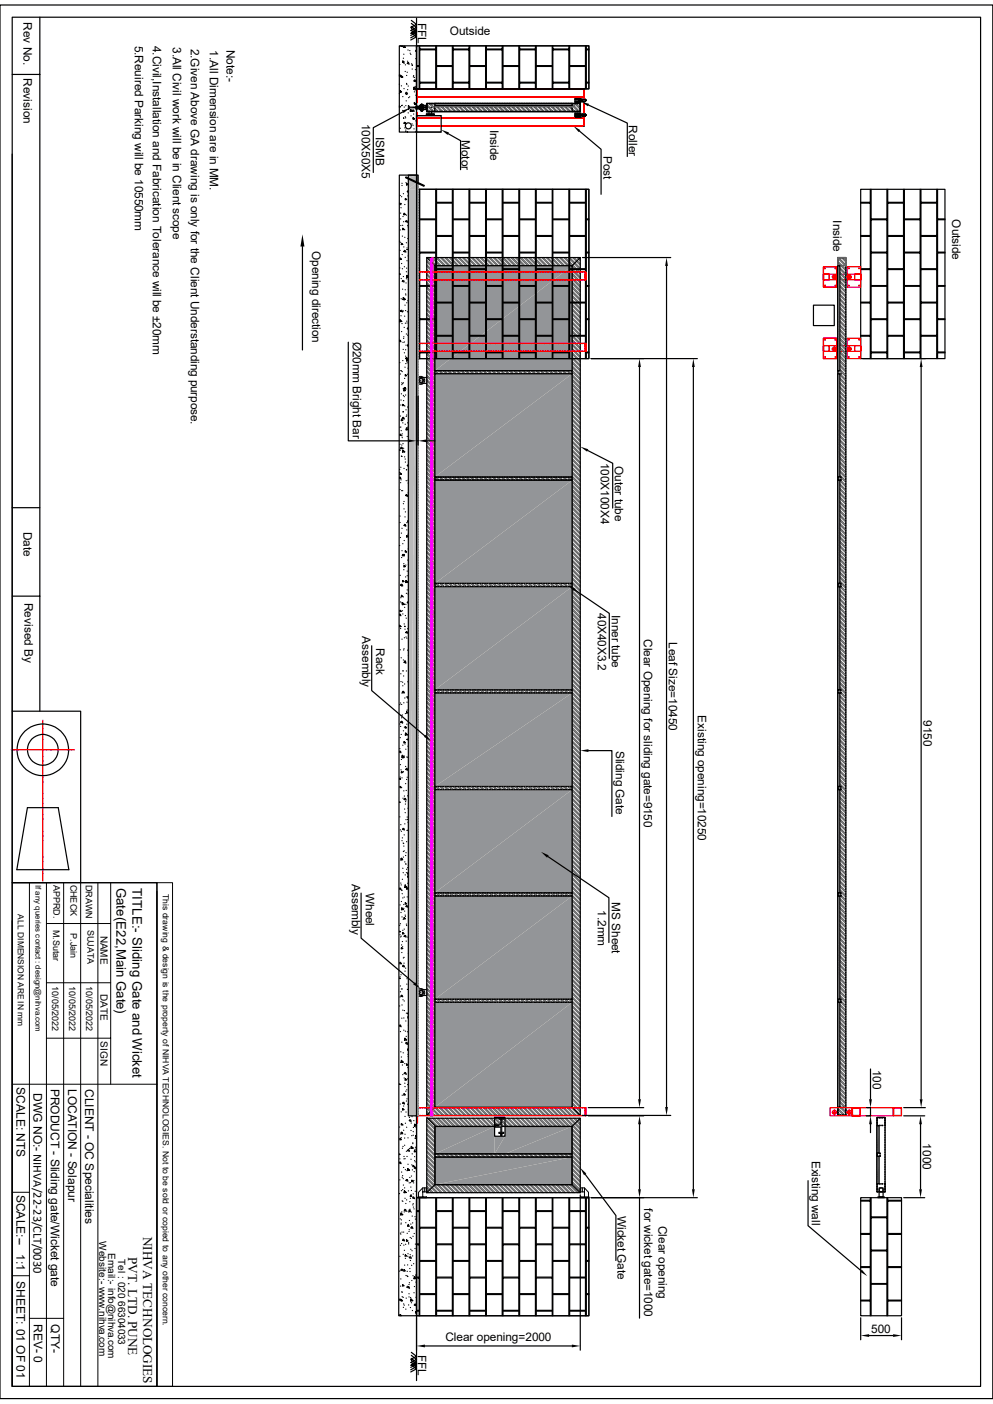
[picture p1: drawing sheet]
<svg xmlns="http://www.w3.org/2000/svg" width="210mm" height="297mm" viewBox="0 0 210 297" stroke-linecap="round" stroke-linejoin="round" font-family="sans-serif">
<defs><g id="words">
<g font-size="2.8">
<text x="24.6" y="187.7" transform="rotate(90 24.6 187.7)">Gate(E22,Main Gate)</text>
<text x="28" y="187.8" transform="rotate(90 28 187.8)">TITLE:- Sliding Gate and Wicket</text>
<text x="30.3" y="261.6" transform="rotate(90 30.3 261.6)">NIHVA TECHNOLOGIES</text>
<text x="27.1" y="265.9" transform="rotate(90 27.1 265.9)">PVT. LTD. PUNE</text>
</g>
<g font-size="2.5">
<text x="5" y="4.7" transform="rotate(90 5 4.7)">Rev No.</text>
<text x="88.4" y="4.8" transform="rotate(90 88.4 4.8)">FFL</text>
<text x="28.5" y="9.7" transform="rotate(90 28.5 9.7)">5.Reuired Parking will be 10550mm</text>
<text x="32.3" y="9.7" transform="rotate(90 32.3 9.7)">4.Civil,Installation and Fabrication Tolerance will be ±20mm</text>
<text x="36.5" y="9.9" transform="rotate(90 36.5 9.9)">3.All Civil work will be in Client scope</text>
<text x="40.4" y="10.3" transform="rotate(90 40.4 10.3)">2.Given Above GA drawing is only for the Client Understanding purpose.</text>
<text x="44.4" y="10.6" transform="rotate(90 44.4 10.6)">1.All Dimension are in MM.</text>
<text x="47.9" y="10.5" transform="rotate(90 47.9 10.5)">Note:-</text>
<text x="95.2" y="7.5">Outside</text>
<text x="5" y="16.6" transform="rotate(90 5 16.6)">Revision</text>
<text x="76.5" y="26.2" transform="rotate(90 76.5 26.2)">100X50X5</text>
<text x="79.5" y="29" transform="rotate(90 79.5 29)">ISMB</text>
<text x="97.6" y="29.6" transform="rotate(90 97.6 29.6)">Motor</text>
<text x="103.7" y="27.4" transform="rotate(90 103.7 27.4)">Inside</text>
<text x="133" y="26.5" transform="rotate(90 133 26.5)">Roller</text>
<text x="127.6" y="32.9" transform="rotate(90 127.6 32.9)">Post</text>
<text x="176.2" y="46.6" transform="rotate(90 176.2 46.6)">Inside</text>
<text x="201.4" y="46.4" transform="rotate(90 201.4 46.4)">Outside</text>
<text x="66" y="53.1" transform="rotate(90 66 53.1)">Opening direction</text>
<text x="74.6" y="72.3" transform="rotate(90 74.6 72.3)">Ø20mm Bright Bar</text>
<text x="127.1" y="97.9" transform="rotate(90 127.1 97.9)">100X100X4</text>
<text x="130.1" y="98.6" transform="rotate(90 130.1 98.6)">Outer tube</text>
<text x="5" y="112.5" transform="rotate(90 5 112.5)">Date</text>
<text x="5.2" y="127.5" transform="rotate(90 5.2 127.5)">Revised By</text>
<text x="126.5" y="129.7" transform="rotate(90 126.5 129.7)">40X40X3.2</text>
<text x="129.4" y="130.1" transform="rotate(90 129.4 130.1)">Inner tube</text>
<text x="76.6" y="134.6" transform="rotate(90 76.6 134.6)">Assembly</text>
<text x="79.6" y="137.1" transform="rotate(90 79.6 137.1)">Rack</text>
<text x="136.2" y="135.2" transform="rotate(90 136.2 135.2)">Clear Opening for sliding gate=9150</text>
<text x="141.5" y="135.8" transform="rotate(90 141.5 135.8)">Leaf Size=10450</text>
<text x="147.6" y="151.3" transform="rotate(90 147.6 151.3)">Existing opening=10250</text>
<text x="195.3" y="152.4" transform="rotate(90 195.3 152.4)">9150</text>
<text x="130.2" y="158.8" transform="rotate(90 130.2 158.8)">Sliding Gate</text>
<text x="74.4" y="187" transform="rotate(90 74.4 187)">Assembly</text>
<text x="77.3" y="188.9" transform="rotate(90 77.3 188.9)">Wheel</text>
<text x="129.4" y="190.8" transform="rotate(90 129.4 190.8)">MS Sheet</text>
<text x="126.5" y="192.5" transform="rotate(90 126.5 192.5)">1.2mm</text>
<text x="184.6" y="226.3" transform="rotate(90 184.6 226.3)">100</text>
<text x="3.5" y="230" transform="rotate(90 3.5 230)">SCALE: NTS</text>
<text x="7.1" y="231.2" transform="rotate(90 7.1 231.2)">DWG NO:- NIHVA/22-23/CLT/0030</text>
<text x="10.8" y="230.3" transform="rotate(90 10.8 230.3)">PRODUCT - Sliding gate/Wicket gate</text>
<text x="14.4" y="230.3" transform="rotate(90 14.4 230.3)">LOCATION - Solapur</text>
<text x="18" y="230.4" transform="rotate(90 18 230.4)">CLIENT - OC Specialities</text>
<text x="171.7" y="245.5" transform="rotate(90 171.7 245.5)">Existing wall</text>
<text x="195.2" y="241.9" transform="rotate(90 195.2 241.9)">1000</text>
<text x="3.5" y="252.7" transform="rotate(90 3.5 252.7)">SCALE:--</text>
<text x="130.6" y="257.2" transform="rotate(90 130.6 257.2)">Wicket Gate</text>
<text x="136.2" y="255.6" transform="rotate(90 136.2 255.6)">for wicket gate=1000</text>
<text x="139.2" y="259.3" transform="rotate(90 139.2 259.3)">Clear opening</text>
<text x="3.5" y="265.3" transform="rotate(90 3.5 265.3)">1:1</text>
<text x="3.5" y="271" transform="rotate(90 3.5 271)">SHEET: 01 OF 01</text>
<text x="7.2" y="280" transform="rotate(90 7.2 280)">REV- 0</text>
<text x="10.8" y="280.2" transform="rotate(90 10.8 280.2)">QTY-</text>
<text x="88.4" y="286.6" transform="rotate(90 88.4 286.6)">FFL</text>
<text x="94.2" y="283.8">Clear opening=2000</text>
<text x="184.3" y="282.1">500</text>
</g>
<g font-size="2.1">
<text x="21.3" y="197.9" transform="rotate(90 21.3 197.9)">NAME</text>
<text x="21.3" y="210.3" transform="rotate(90 21.3 210.3)">DATE</text>
<text x="21.3" y="220.3" transform="rotate(90 21.3 220.3)">SIGN</text>
<text x="21" y="262.6" transform="rotate(90 21 262.6)">Website:- www.nihva.com</text>
<text x="22.9" y="265" transform="rotate(90 22.9 265)">Email:- info@nihva.com</text>
<text x="25" y="266.3" transform="rotate(90 25 266.3)">Tel : 020 66304033</text>
</g>
<g font-size="1.9">
<text x="11.3" y="187.2" transform="rotate(90 11.3 187.2)">APPRD.</text>
<text x="14.9" y="187.1" transform="rotate(90 14.9 187.1)">CHECK</text>
<text x="18.1" y="187.2" transform="rotate(90 18.1 187.2)">DRAWN</text>
<text x="11.3" y="196.6" transform="rotate(90 11.3 196.6)">M.Sutar</text>
<text x="14.9" y="197.4" transform="rotate(90 14.9 197.4)">P.Jain</text>
<text x="18.5" y="196.7" transform="rotate(90 18.5 196.7)">SUJATA</text>
<text x="11" y="208.6" transform="rotate(90 11 208.6)">10/05/2022</text>
<text x="14.6" y="208.6" transform="rotate(90 14.6 208.6)">10/05/2022</text>
<text x="18.2" y="208.6" transform="rotate(90 18.2 208.6)">10/05/2022</text>
</g>
<g font-size="1.8">
<text x="34.5" y="189.1" transform="rotate(90 34.5 189.1)">This drawing &amp; design is the property of NIHVA TECHNOLOGIES. Not to be sold or copied to any other concern.</text>
<text x="3.8" y="193.4" transform="rotate(90 3.8 193.4)">ALL DIMENSION ARE IN mm</text>
</g>
<text font-size="1.7" x="7.5" y="187.2" transform="rotate(90 7.5 187.2)">If any queries contact : design@nihva.com</text>
</g></defs>
<g fill="none" stroke="#000" stroke-width=".25">
<path d="M88.1 3.9v288.2M90.3 54.5h32.4v181.5h-32.4zM90.3 54.5l1.7 1.7M122.7 54.5l-1.7 1.7h-29v178h29v-178M92 78.4h29v.7h-29zM92 78.9v.1h.3M92.3 78.4h-.3v.2M92.6 79h.2M92.6 78.4h.2M93.1 79h.2M93.1 78.4h.2M93.7 79h.2"/>
<path d="M93.7 78.4h.2M94.2 79h.2M94.2 78.4h.2M94.7 79h.2M94.7 78.4h.2M95.2 79h.2M95.2 78.4h.2M95.8 79h.2M95.8 78.4h.2M96.3 79h.2M96.3 78.4h.2M96.8 79h.2"/>
<path d="M96.8 78.4h.2M97.3 79h.2M97.3 78.4h.2M97.8 79h.2M97.8 78.4h.2M98.3 79h.3M98.3 78.4h.3M98.8 79h.3M98.8 78.4h.3M99.4 79h.2M99.4 78.4h.2M99.9 79h.2"/>
<path d="M99.9 78.4h.2M100.4 79h.2M100.4 78.4h.2M100.9 79h.2M100.9 78.4h.2M101.5 79h.2M101.5 78.4h.2M102 79h.2M102 78.4h.2M102.5 79h.2M102.5 78.4h.2M103 79h.2"/>
<path d="M103 78.4h.2M103.5 79h.3M103.5 78.4h.3M104.1 79h.2M104.1 78.4h.2M104.6 79h.2M104.6 78.4h.2M105.1 79h.2M105.1 78.4h.2M105.6 79h.2M105.6 78.4h.2M106.1 79h.2"/>
<path d="M106.1 78.4h.2M106.6 79h.2M106.6 78.4h.2M107.2 79h.2M107.2 78.4h.2M107.7 79h.2M107.7 78.4h.2M108.2 79h.2M108.2 78.4h.2M108.7 79h.2M108.7 78.4h.2M109.3 79h.2"/>
<path d="M109.3 78.4h.2M109.8 79h.2M109.8 78.4h.2M110.3 79h.2M110.3 78.4h.2M110.8 79h.2M110.8 78.4h.2M111.3 79h.2M111.3 78.4h.2M111.8 79h.3M111.8 78.4h.3M112.4 79h.2"/>
<path d="M112.4 78.4h.2M112.9 79h.2M112.9 78.4h.2M113.4 79h.2M113.4 78.4h.2M113.9 79h.2M113.9 78.4h.2M114.4 79h.2M114.4 78.4h.2M115 79h.2M115 78.4h.2M115.5 79h.2"/>
<path d="M115.5 78.4h.2M116 79h.2M116 78.4h.2M116.5 79h.2M116.5 78.4h.2M117.1 79h.2M117.1 78.4h.2M117.6 79h.2M117.6 78.4h.2M118.1 79h.2M118.1 78.4h.2M118.6 79h.2"/>
<path d="M118.6 78.4h.2M119.1 79h.2M119.1 78.4h.2M119.6 79h.2M119.6 78.4h.2M120.1 79h.3M120.1 78.4h.3M120.7 78.4h.3v.2M121 78.9v.1h-.3M92 100.9h29v.7h-29zM92 123.4h29v.7h-29zM92 145.9h29v.7h-29z"/>
<path d="M92 166.4h29v.6h-29zM92 188.8h29v.8h-29zM92 211.4h29v.6h-29zM92 234.2l-1.7 1.8M121 234.2l1.7 1.8"/>
</g>
<g fill="none" stroke="#636466" stroke-width=".25">
<path d="M90.3 55.1l1.7 1.7M90.3 56l1.7 1.7M90.3 56.9l1.7 1.8M90.3 57.9l1.7 1.7M90.3 58.8l1.7 1.7M90.3 59.7l1.7 1.8M90.3 55.4l1.7 1.7M90.3 56.3l1.7 1.7M90.3 57.2l1.7 1.8M90.3 58.2l1.7 1.7M90.3 59.1l1.7 1.7M90.3 54.5l1.7 1.7"/>
<path d="M90.6 54.5l1.8 1.7M91.3 54.5l1.7 1.7M91.6 54.5l1.7 1.7M92.2 54.5l1.7 1.7M92.5 54.5l1.7 1.7M93.1 54.5l1.8 1.7M93.4 54.5l1.8 1.7M94.1 54.5l1.7 1.7M94.4 54.5l1.7 1.7M95 54.5l1.7 1.7M95.3 54.5l1.7 1.7M95.9 54.5l1.8 1.7"/>
<path d="M96.2 54.5l1.8 1.7M96.9 54.5l1.7 1.7M97.2 54.5l1.7 1.7M97.8 54.5l1.7 1.7M98.1 54.5l1.7 1.7M98.7 54.5l1.8 1.7M99 54.5l1.8 1.7M99.7 54.5l1.7 1.7M99.9 54.5l1.8 1.7M100.6 54.5l1.7 1.7M100.9 54.5l1.7 1.7M101.5 54.5l1.8 1.7"/>
<path d="M101.8 54.5l1.7 1.7M102.4 54.5l1.8 1.7M102.7 54.5l1.8 1.7M103.4 54.5l1.7 1.7M103.7 54.5l1.7 1.7M104.3 54.5l1.7 1.7M104.6 54.5l1.7 1.7M105.2 54.5l1.8 1.7M105.6 54.5l1.7 1.7M106.2 54.5l1.7 1.7M106.5 54.5l1.7 1.7M107.1 54.5l1.7 1.7"/>
<path d="M107.4 54.5l1.8 1.7M108 54.5l1.8 1.7M108.4 54.5l1.7 1.7M109 54.5l1.7 1.7M109.3 54.5l1.7 1.7M109.9 54.5l1.7 1.7M110.2 54.5l1.8 1.7M110.8 54.5l1.8 1.7M111.2 54.5l1.7 1.7M111.8 54.5l1.7 1.7M112.1 54.5l1.7 1.7M112.7 54.5l1.7 1.7"/>
<path d="M113 54.5l1.8 1.7M113.7 54.5l1.7 1.7M114 54.5l1.7 1.7M114.6 54.5l1.7 1.7M114.9 54.5l1.7 1.7M115.5 54.5l1.8 1.7M115.8 54.5l1.8 1.7M116.5 54.5l1.7 1.7M116.8 54.5l1.7 1.7M117.4 54.5l1.7 1.7M117.7 54.5l1.7 1.7M118.3 54.5l1.8 1.7"/>
<path d="M118.6 54.5l1.8 1.7M119.3 54.5l1.7 1.7M119.5 54.5l3.2 3.2M120.2 54.5l2.5 2.6M120.5 54.5l2.2 2.2M121 56.9l1.7 1.7M121 57.8l1.7 1.7M121 58.7l1.7 1.8M121 59.6l1.7 1.8M121 56.3l1.7 1.7M121 57.2l1.7 1.7M121 58.1l1.7 1.8"/>
<path d="M121 59.1l1.7 1.7M121 60l1.7 1.7M121.1 54.5l1.6 1.6M121.4 54.5l1.3 1.3M122 54.5l.7 .7M122.3 54.5l.4 .4M90.3 60.7l1.7 1.7M90.3 61.6l1.7 1.7M90.3 62.5l1.7 1.8M90.3 63.5l1.7 1.7M90.3 64.4l1.7 1.7M90.3 65.3l1.7 1.8"/>
<path d="M90.3 66.3l1.7 1.7M90.3 67.2l1.7 1.7M90.3 68.1l1.7 1.8M90.3 69l1.7 1.8M90.3 70l1.7 1.7M90.3 70.9l1.7 1.7M90.3 71.8l1.7 1.8M90.3 72.8l1.7 1.7M90.3 73.7l1.7 1.7M90.3 74.6l1.7 1.8M90.3 75.6l1.7 1.7M90.3 76.5l1.7 1.7"/>
<path d="M90.3 77.4l1.7 1.8M90.3 78.4l1.7 1.7M90.3 79.3l1.7 1.7M90.3 60l1.7 1.8M90.3 61l1.7 1.7M90.3 61.9l1.7 1.7M90.3 62.8l1.7 1.8M90.3 63.8l1.7 1.7M90.3 64.7l1.7 1.7M90.3 65.6l1.7 1.8M90.3 66.5l1.7 1.8M90.3 67.5l1.7 1.7"/>
<path d="M90.3 68.4l1.7 1.7M90.3 69.3l1.7 1.8M90.3 70.3l1.7 1.7M90.3 71.2l1.7 1.7M90.3 72.2l1.7 1.7M90.3 73.1l1.7 1.7M90.3 74l1.7 1.8M90.3 75l1.7 1.7M90.3 75.9l1.7 1.7M90.3 76.8l2.2 2.2M90.3 77.8l1.7 1.7M90.3 78.7l1.7 1.7"/>
<path d="M90.3 79.6l1.7 1.8M92.2 78.4l.6 .6M92.8 78.4l.6 .6M93.1 78.4l.6 .6M93.7 78.4l.6 .6M94.1 78.4l.6 .6M94.7 78.4l.5 .6M95 78.4l.6 .6M95.6 78.4l.6 .6M95.9 78.4l.6 .6M96.6 78.4l.5 .6M96.9 78.4l.6 .6"/>
<path d="M97.5 78.4l.5 .6M97.8 78.4l.6 .6M98.4 78.4l.6 .6M98.7 78.4l.6 .6M99.4 78.4l.5 .6M99.7 78.4l.5 .6M100.3 78.4l.5 .6M100.6 78.4l.6 .6M101.2 78.4l.6 .6M101.5 78.4l.6 .6M102.2 78.4l.5 .6M102.4 78.4l.6 .6"/>
<path d="M103.1 78.4l.6 .6M103.4 78.4l.6 .6M104 78.4l.6 .6M104.3 78.4l.6 .6M104.9 78.4l.6 .6M105.2 78.4l.6 .6M105.9 78.4l.6 .6M106.2 78.4l.6 .6M106.8 78.4l.6 .6M107.1 78.4l.6 .6M107.7 78.4l.6 .6M108 78.4l.6 .6"/>
<path d="M108.7 78.4l.6 .6M109 78.4l.6 .6M109.6 78.4l.6 .6M109.9 78.4l.6 .6M110.5 78.4l.6 .6M110.9 78.4l.5 .6M111.5 78.4l.6 .6M111.8 78.4l.6 .6M112.4 78.4l.6 .6M112.7 78.4l.6 .6M113.3 78.4l.6 .6M113.7 78.4l.5 .6"/>
<path d="M114.3 78.4l.6 .6M114.6 78.4l.5 .6M115.2 78.4l.6 .6M115.5 78.4l.6 .6M116.1 78.4l.6 .6M116.5 78.4l.6 .6M117.1 78.4l.5 .6M117.4 78.4l.6 .6M118 78.4l.6 .6M118.3 78.4l.6 .6M119 78.4l.5 .6M119.3 78.4l.5 .6"/>
<path d="M119.9 78.4l.5 .6M120.2 78.4l.6 .6M120.8 78.4l1.9 1.9M121 60.6l1.7 1.7M121 61.6l1.7 1.6M121 62.5l1.7 1.7M121 63.4l1.7 1.8M121 64.3l1.7 1.8M121 65.3l1.7 1.7M121 66.2l1.7 1.7M121 67.1l1.7 1.8M121 68.1l1.7 1.7"/>
<path d="M121 69l1.7 1.7M121 69.9l1.7 1.8M121 70.9l1.7 1.7M121 71.8l1.7 1.7M121 72.7l1.7 1.8M121 73.7l1.7 1.7M121 74.6l1.7 1.7M121 75.5l1.7 1.8M121 76.5l1.7 1.7M121 77.4l1.7 1.7M121 78.3l1.7 1.8M121 79.2l1.7 1.8"/>
<path d="M121 60.9l1.7 1.8M121 61.8l1.7 1.8M121 62.8l1.7 1.7M121 63.7l1.7 1.7M121 64.6l1.7 1.8M121 65.6l1.7 1.7M121 66.5l1.7 1.7M121 67.4l1.7 1.8M121 68.4l1.7 1.7M121 69.3l1.7 1.7M121 70.2l1.7 1.8M121 71.2l1.7 1.7"/>
<path d="M121 72.1l1.7 1.7M121 73l1.7 1.8M121 74l1.7 1.7M121 74.9l1.7 1.7M121 75.8l1.7 1.8M121 76.8l1.7 1.7M121 77.7l1.7 1.7M121 79.6l1.7 1.7M90.3 80.3l1.7 1.7M90.3 81.2l1.7 1.7M90.3 82.1l1.7 1.8M90.3 83.1l1.7 1.7"/>
<path d="M90.3 84l1.7 1.7M90.3 84.9l1.7 1.8M90.3 85.9l1.7 1.7M90.3 86.8l1.7 1.7M90.3 87.7l1.7 1.8M90.3 88.6l1.7 1.8M90.3 89.6l1.7 1.7M90.3 90.5l1.7 1.7M90.3 91.4l1.7 1.8M90.3 92.4l1.7 1.7M90.3 93.3l1.7 1.7M90.3 94.2l1.7 1.8"/>
<path d="M90.3 95.2l1.7 1.7M90.3 96.1l1.7 1.7M90.3 97l1.7 1.8M90.3 98l1.7 1.7M90.3 98.9l1.7 1.7M90.3 99.8l1.7 1.8M90.3 80.6l1.7 1.7M90.3 81.5l1.7 1.7M90.3 82.4l1.7 1.8M90.3 83.4l1.7 1.7M90.3 84.3l1.7 1.7M90.3 85.2l1.7 1.8"/>
<path d="M90.3 86.1l1.7 1.8M90.3 87.1l1.7 1.7M90.3 88l1.7 1.7M90.3 88.9l1.7 1.8M90.3 89.9l1.7 1.7M90.3 90.8l1.7 1.7M90.3 91.7l1.7 1.8M90.3 92.7l1.7 1.7M90.3 93.6l1.7 1.7M90.3 94.6l1.7 1.7M90.3 95.5l1.7 1.7M90.3 96.4l1.7 1.8"/>
<path d="M90.3 97.4l1.7 1.7M90.3 98.3l1.7 1.7M90.3 99.2l2.3 2.3M121 80.2l1.7 1.7M121 81.1l1.7 1.7M121 82l1.7 1.8M121 83l1.7 1.7M121 83.9l1.7 1.7M121 84.9l1.7 1.7M121 85.8l1.7 1.7M121 86.7l1.7 1.8M121 87.7l1.7 1.7"/>
<path d="M121 88.6l1.7 1.7M121 89.5l1.7 1.8M121 90.5l1.7 1.7M121 91.4l1.7 1.7M121 92.3l1.7 1.8M121 93.3l1.7 1.7M121 94.2l1.7 1.7M121 95.1l1.7 1.8M121 96.1l1.7 1.7M121 97l1.7 1.7M121 97.9l1.7 1.8M121 98.8l1.7 1.8"/>
<path d="M121 99.8l1.7 1.7M121 80.5l1.7 1.8M121 81.4l1.7 1.8M121 82.4l1.7 1.7M121 83.3l1.7 1.7M121 84.2l1.7 1.8M121 85.2l1.7 1.7M121 86.1l1.7 1.7M121 87l1.7 1.8M121 88l1.7 1.7M121 88.9l1.7 1.7M121 89.8l1.7 1.8"/>
<path d="M121 90.8l1.7 1.7M121 91.7l1.7 1.7M121 92.6l1.7 1.8M121 93.6l1.7 1.7M121 94.5l1.7 1.7M121 95.4l1.7 1.8M121 96.4l1.7 1.7M121 97.3l1.7 1.7M121 98.2l1.7 1.7M121 99.1l1.7 1.8M90.3 100.8l1.7 1.7M90.3 101.7l1.7 1.7"/>
<path d="M90.3 102.7l1.7 1.7M90.3 103.6l1.7 1.7M90.3 104.5l1.7 1.8M90.3 105.5l1.7 1.7M90.3 106.4l1.7 1.7M90.3 107.3l1.7 1.8M90.3 108.2l1.7 1.8M90.3 109.2l1.7 1.7M90.3 110.1l1.7 1.7M90.3 111l1.7 1.8M90.3 112l1.7 1.7M90.3 112.9l1.7 1.7"/>
<path d="M90.3 113.8l1.7 1.8M90.3 114.8l1.7 1.7M90.3 115.7l1.7 1.7M90.3 116.6l1.7 1.8M90.3 117.6l1.7 1.7M90.3 118.5l1.7 1.7M90.3 119.4l1.7 1.8M90.3 112.3l1.7 1.7M90.3 113.2l1.7 1.7M90.3 114.1l1.7 1.8M90.3 115.1l1.7 1.7M90.3 116l1.7 1.7"/>
<path d="M90.3 116.9l1.7 1.8M90.3 117.9l1.7 1.7M90.3 118.8l1.7 1.7M90.3 119.8l1.7 1.7M90.3 100.2l1.7 1.7M90.3 101.1l1.7 1.7M90.3 102l1.7 1.8M90.3 103l1.7 1.7M90.3 103.9l1.7 1.7M90.3 104.8l1.7 1.8M90.3 105.7l1.7 1.8M90.3 106.7l1.7 1.7"/>
<path d="M90.3 107.6l1.7 1.7M90.3 108.5l1.7 1.8M90.3 109.5l1.7 1.7M90.3 110.4l1.7 1.7M90.3 111.3l1.7 1.8M92.3 101l.6 .5M92.9 101l.6 .5M93.3 101l.5 .5M93.9 101l.5 .5M94.2 101l.5 .5M94.8 101l.6 .5M95.1 101l.6 .5"/>
<path d="M95.7 101l.6 .5M96.1 101l.5 .5M96.6 101l.6 .5M97 101l.5 .5M97.6 101l.6 .5M97.9 101l.6 .5M98.5 101l.6 .5M98.8 101l.6 .5M99.4 101l.6 .5M99.8 101l.6 .5M100.4 101l.6 .5M100.7 101l.6 .5"/>
<path d="M101.3 101l.6 .5M101.6 101l.6 .5M102.3 101l.5 .5M102.6 101l.6 .5M103.2 101l.6 .5M103.5 101l.6 .5M104.1 101l.6 .5M104.4 101l.6 .5M105.1 101l.5 .5M105.4 101l.6 .5M106 101l.6 .5M106.3 101l.6 .5"/>
<path d="M106.9 101l.6 .5M107.2 101l.6 .5M107.9 101l.6 .5M108.2 101l.6 .5M108.8 101l.6 .5M109.1 101l.6 .5M109.7 101l.6 .5M110 101l.6 .5M110.7 101l.6 .5M111 101l.5 .5M111.6 101l.6 .5M111.9 101l.6 .5"/>
<path d="M112.5 101l.6 .5M112.8 101l.6 .5M113.5 101l.5 .5M113.7 101l.6 .5M114.4 101l.6 .5M114.7 101l.6 .5M115.3 101l.6 .5M115.7 101l.5 .5M116.2 101l.6 .5M116.6 101l.5 .5M117.2 101l.6 .5M117.5 101l.6 .5"/>
<path d="M118.1 101l.6 .5M118.4 101l.6 .5M119 101l.6 .5M119.4 101l.5 .5M120 101l.6 .5M120.3 101l.6 .5M120.9 101l1.8 1.7M121 100.7l1.7 1.7M121 101.6l1.7 1.8M121 102.6l1.7 1.7M121 103.5l1.7 1.7M121 104.4l1.7 1.8"/>
<path d="M121 105.4l1.7 1.7M121 106.3l1.7 1.7M121 107.2l1.7 1.8M121 108.2l1.7 1.7M121 109.1l1.7 1.7M121 110.1l1.7 1.7M121 111l1.7 1.7M121 111.9l1.7 1.8M121 112.9l1.7 1.7M121 113.8l1.7 1.7M121 114.7l1.7 1.8M121 115.7l1.7 1.7"/>
<path d="M121 116.6l1.7 1.7M121 117.5l1.7 1.8M121 118.4l1.7 1.8M121 119.4l1.7 1.7M121 100.1l1.7 1.7M121 102l1.7 1.7M121 102.9l1.7 1.7M121 103.8l1.7 1.8M121 104.8l1.7 1.7M121 105.7l1.7 1.7M121 106.6l1.7 1.8M121 107.6l1.7 1.7"/>
<path d="M121 108.5l1.7 1.7M121 109.4l1.7 1.8M121 110.4l1.7 1.7M121 111.3l1.7 1.7M121 112.2l1.7 1.8M121 113.2l1.7 1.7M121 114.1l1.7 1.7M121 115l1.7 1.8M121 116l1.7 1.7M121 116.9l1.7 1.7M121 117.8l1.7 1.7M121 118.7l1.7 1.8"/>
<path d="M121 119.7l1.7 1.7M90.3 120.4l1.7 1.7M90.3 121.3l1.7 1.7M90.3 122.2l1.7 1.8M90.3 123.1l1.7 1.8M90.3 124.1l1.7 1.7M90.3 125l1.7 1.7M90.3 126l1.7 1.7M90.3 126.9l1.7 1.7M90.3 127.8l1.7 1.8M90.3 128.8l1.7 1.7M90.3 129.7l1.7 1.7"/>
<path d="M90.3 130.6l1.7 1.8M90.3 131.6l1.7 1.7M90.3 132.5l1.7 1.7M90.3 133.4l1.7 1.8M90.3 134.4l1.7 1.7M90.3 135.3l1.7 1.7M90.3 136.2l1.7 1.8M90.3 137.2l1.7 1.7M90.3 138.1l1.7 1.7M90.3 139l1.7 1.8M90.3 140l1.7 1.7M90.3 120.7l1.7 1.7"/>
<path d="M90.3 121.6l1.7 1.8M90.3 122.6l1.7 1.7M90.3 123.5l1.7 1.7M90.3 124.4l1.7 1.8M90.3 125.3l1.7 1.8M90.3 126.3l1.7 1.7M90.3 127.2l1.7 1.7M90.3 128.1l1.7 1.8M90.3 129.1l1.7 1.7M90.3 130l1.7 1.7M90.3 130.9l1.7 1.8M90.3 131.9l1.7 1.7"/>
<path d="M90.3 132.8l1.7 1.7M90.3 133.7l1.7 1.8M90.3 134.7l1.7 1.7M90.3 135.6l1.7 1.7M90.3 136.5l1.7 1.8M90.3 137.5l1.7 1.7M90.3 138.4l1.7 1.7M90.3 139.3l1.7 1.8M121 120.3l1.7 1.7M121 121.2l1.7 1.8M121 122.2l1.7 1.7M121 123.1l1.7 1.7"/>
<path d="M121 124l1.7 1.8M121 125l1.7 1.7M121 125.9l1.7 1.7M121 126.8l1.7 1.8M121 127.8l1.7 1.7M121 128.7l1.7 1.7M121 129.6l1.7 1.8M121 130.6l1.7 1.7M121 131.5l1.7 1.7M121 132.5l1.7 1.7M121 133.4l1.7 1.7M121 134.3l1.7 1.8"/>
<path d="M121 135.3l1.7 1.7M121 136.2l1.7 1.7M121 137.1l1.7 1.8M121 138l1.7 1.8M121 139l1.7 1.7M121 139.9l1.7 1.7M121 120.6l1.7 1.7M121 121.5l1.7 1.8M121 122.5l1.7 1.7M121 123.4l1.7 1.7M121 124.4l1.7 1.7M121 125.3l1.7 1.7"/>
<path d="M121 126.2l1.7 1.8M121 127.2l1.7 1.7M121 128.1l1.7 1.7M121 129l1.7 1.8M121 130l1.7 1.7M121 130.9l1.7 1.7M121 131.8l1.7 1.8M121 132.8l1.7 1.7M121 133.7l1.7 1.7M121 134.6l1.7 1.8M121 135.6l1.7 1.7M121 136.5l1.7 1.7"/>
<path d="M121 137.4l1.7 1.7M121 138.3l1.7 1.8M121 139.3l1.7 1.7M90.3 140.9l1.7 1.7M90.3 141.8l1.7 1.8M90.3 142.7l1.7 1.8M90.3 143.7l1.7 1.7M90.3 144.6l1.7 1.7M90.3 145.5l1.7 1.8M90.3 146.5l1.7 1.7M90.3 147.4l1.7 1.7M90.3 148.3l1.7 1.8"/>
<path d="M90.3 149.3l1.7 1.7M90.3 150.2l1.7 1.7M90.3 151.2l1.7 1.7M90.3 152.1l1.7 1.7M90.3 153l1.7 1.8M90.3 154l1.7 1.7M90.3 154.9l1.7 1.7M90.3 155.8l1.7 1.8M90.3 156.8l1.7 1.7M90.3 157.7l1.7 1.7M90.3 158.6l1.7 1.8M90.3 159.6l1.7 1.7"/>
<path d="M90.3 140.3l1.7 1.7M90.3 141.2l1.7 1.7M90.3 142.2l1.7 1.6M90.3 143.1l1.7 1.7M90.3 144l1.7 1.8M90.3 144.9l1.7 1.8M90.3 145.9l1.7 1.7M90.3 146.8l1.7 1.7M90.3 147.7l1.7 1.8M90.3 148.7l1.7 1.7M90.3 149.6l1.7 1.7M90.3 150.5l1.7 1.8"/>
<path d="M90.3 151.5l1.7 1.7M90.3 152.4l1.7 1.7M90.3 153.3l1.7 1.8M90.3 154.3l1.7 1.7M90.3 155.2l1.7 1.7M90.3 156.1l1.7 1.8M90.3 157.1l1.7 1.7M90.3 158l1.7 1.7M90.3 158.9l1.7 1.8M90.3 159.9l1.7 1.7M121 140.8l1.7 1.8M121 141.8l1.7 1.7"/>
<path d="M121 142.7l1.7 1.7M121 143.6l1.7 1.8M121 144.6l1.7 1.7M121 145.5l1.7 1.7M121 146.4l1.7 1.8M121 147.4l1.7 1.7M121 148.3l1.7 1.7M121 149.2l1.7 1.8M121 150.2l1.7 1.7M121 151.1l1.7 1.7M121 152l1.7 1.8M121 153l1.7 1.7"/>
<path d="M121 153.9l1.7 1.7M121 154.8l1.7 1.7M121 155.8l1.7 1.7M121 156.7l1.7 1.7M121 157.6l1.7 1.8M121 158.6l1.7 1.7M121 159.5l1.7 1.7M121 143l1.7 1.7M121 143.9l1.7 1.8M121 144.9l1.7 1.7M121 145.8l1.7 1.7M121 146.7l1.7 1.8"/>
<path d="M121 147.7l1.7 1.7M121 148.6l1.7 1.7M121 149.6l1.7 1.7M121 150.5l1.7 1.7M121 151.4l1.7 1.8M121 152.4l1.7 1.7M121 153.3l1.7 1.7M121 154.2l1.7 1.8M121 155.2l1.7 1.7M121 156.1l1.7 1.7M121 157l1.7 1.7M121 157.9l1.7 1.8"/>
<path d="M121 158.9l1.7 1.7M121 159.8l1.7 1.7M121 140.2l1.7 1.7M121 141.1l1.7 1.8M121 142.1l1.7 1.7M90.3 160.5l1.7 1.7M90.3 161.4l1.7 1.8M90.3 162.3l1.7 1.8M90.3 163.3l1.7 1.7M90.3 164.2l1.7 1.7M90.3 165.1l1.7 1.8M90.3 166.1l1.7 1.7"/>
<path d="M90.3 167l1.7 1.7M90.3 167.9l1.7 1.8M90.3 168.9l1.7 1.7M90.3 169.8l1.7 1.7M90.3 170.7l1.7 1.8M90.3 171.7l1.7 1.7M90.3 172.6l1.7 1.7M90.3 173.6l1.7 1.7M90.3 174.5l1.7 1.7M90.3 175.4l1.7 1.8M90.3 176.4l1.7 1.7M90.3 177.3l1.7 1.7"/>
<path d="M90.3 178.2l1.7 1.8M90.3 179.2l1.7 1.7M90.3 160.8l1.7 1.7M90.3 161.7l1.7 1.7M90.3 162.6l1.7 1.8M90.3 163.6l1.7 1.7M90.3 164.5l1.7 1.7M90.3 165.5l1.7 1.7M90.3 166.4l1.7 1.7M90.3 167.3l1.7 1.8M90.3 168.3l1.7 1.7M90.3 169.2l1.7 1.7"/>
<path d="M90.3 170.1l1.7 1.8M90.3 171.1l1.7 1.7M90.3 172l1.7 1.7M90.3 172.9l1.7 1.8M90.3 173.9l1.7 1.7M90.3 174.8l1.7 1.7M90.3 175.7l1.7 1.8M90.3 176.7l1.7 1.7M90.3 177.6l1.7 1.7M90.3 178.5l1.7 1.8M90.3 179.5l1.7 1.7M121 160.4l1.7 1.8"/>
<path d="M121 161.4l1.7 1.7M121 162.3l1.7 1.7M121 163.2l1.7 1.8M121 164.2l1.7 1.7M121 165.1l1.7 1.7M121 166l1.7 1.8M121 167l1.7 1.7M121 167.9l1.7 1.7M121 168.8l1.7 1.8M121 169.8l1.7 1.7M121 170.7l1.7 1.7M121 171.6l1.7 1.8"/>
<path d="M121 172.6l1.7 1.7M121 173.5l1.7 1.7M121 174.4l1.7 1.7M121 175.3l1.7 1.8M121 176.3l1.7 1.7M121 177.2l1.7 1.7M121 178.1l1.7 1.8M121 179.1l1.7 1.7M121 160.7l1.7 1.8M121 161.7l1.7 1.7M121 162.6l1.7 1.7M121 163.5l1.7 1.8"/>
<path d="M121 164.5l1.7 1.7M121 165.4l1.7 1.7M121 166.3l1.7 1.8M121 167.3l1.7 1.7M121 168.2l1.7 1.7M121 169.1l1.7 1.8M121 170.1l1.7 1.7M121 171l1.7 1.7M121 172l1.7 1.7M121 172.9l1.7 1.7M121 173.8l1.7 1.8M121 174.8l1.7 1.7"/>
<path d="M121 175.7l1.7 1.7M121 176.6l1.7 1.8M121 177.5l1.7 1.8M121 178.5l1.7 1.7M121 179.4l1.7 1.7M90.3 180.1l1.7 1.7M90.3 181l1.7 1.8M90.3 181.9l1.7 1.8M90.3 182.9l1.7 1.7M90.3 183.8l1.7 1.7M90.3 184.7l1.7 1.8M90.3 185.7l1.7 1.7"/>
<path d="M90.3 186.6l1.7 1.7M90.3 187.5l1.7 1.8M90.3 188.5l1.7 1.7M90.3 189.4l1.7 1.7M90.3 190.3l1.7 1.8M90.3 191.3l1.7 1.7M90.3 192.2l1.7 1.7M90.3 193.1l1.7 1.8M90.3 194.1l1.7 1.7M90.3 195l1.7 1.7M90.3 196l1.7 1.7M90.3 196.9l1.7 1.7"/>
<path d="M90.3 197.8l1.7 1.7M90.3 198.8l1.7 1.7M90.3 199.7l1.7 1.7M90.3 180.4l1.7 1.7M90.3 181.3l1.7 1.7M90.3 182.2l1.7 1.8M90.3 183.2l1.7 1.7M90.3 184.1l1.7 1.7M90.3 185l1.7 1.8M90.3 186l1.7 1.7M90.3 186.9l1.7 1.7M90.3 187.8l1.7 1.8"/>
<path d="M90.3 188.8l1.7 1.7M90.3 189.7l1.7 1.7M90.3 190.7l1.7 1.7M90.3 191.6l1.7 1.7M90.3 192.5l1.7 1.8M90.3 193.5l1.7 1.7M90.3 194.4l1.7 1.7M90.3 195.3l1.7 1.8M90.3 196.3l1.7 1.7M90.3 197.2l1.7 1.7M90.3 198.1l1.7 1.8M90.3 199.1l1.7 1.7"/>
<path d="M90.3 200l1.7 1.7M121 180l1.7 1.7M121 181l1.7 1.7M121 181.9l1.7 1.7M121 182.8l1.7 1.8M121 183.8l1.7 1.7M121 184.7l1.7 1.7M121 185.6l1.7 1.8M121 186.6l1.7 1.7M121 187.5l1.7 1.7M121 188.4l1.7 1.8M121 189.4l1.7 1.7"/>
<path d="M121 190.3l1.7 1.7M121 191.2l1.7 1.8M121 192.2l1.7 1.7M121 193.1l1.7 1.7M121 194l1.7 1.7M121 194.9l1.7 1.8M121 195.9l1.7 1.7M121 196.8l1.7 1.7M121 197.7l1.7 1.8M121 198.7l1.7 1.7M121 199.6l1.7 1.7M121 180.3l1.7 1.8"/>
<path d="M121 181.3l1.7 1.7M121 182.2l1.7 1.7M121 183.1l1.7 1.8M121 184.1l1.7 1.7M121 185l1.7 1.7M121 185.9l1.7 1.8M121 186.9l1.7 1.7M121 187.8l1.7 1.7M121 188.7l1.7 1.8M121 189.7l1.7 1.7M121 190.6l1.7 1.7M121 191.5l1.7 1.8"/>
<path d="M121 192.4l1.7 1.8M121 193.4l1.7 1.7M121 194.4l1.7 1.6M121 195.3l1.7 1.7M121 196.2l1.7 1.7M121 197.1l1.7 1.8M121 198.1l1.7 1.7M121 199l1.7 1.7M121 199.9l1.7 1.8M90.3 200.6l1.7 1.8M90.3 201.5l1.7 1.8M90.3 202.5l1.7 1.7"/>
<path d="M90.3 203.4l1.7 1.7M90.3 204.3l1.7 1.8M90.3 205.3l1.7 1.7M90.3 206.2l1.7 1.7M90.3 207.1l1.7 1.8M90.3 208.1l1.7 1.7M90.3 209l1.7 1.7M90.3 209.9l1.7 1.8M90.3 210.9l1.7 1.7M90.3 211.8l1.7 1.7M90.3 212.7l1.7 1.8M90.3 213.7l1.7 1.7"/>
<path d="M90.3 214.6l1.7 1.7M90.3 215.5l1.7 1.8M90.3 216.5l1.7 1.7M90.3 217.4l1.7 1.7M90.3 218.3l1.7 1.7M90.3 219.2l1.7 1.8M90.3 200.9l1.7 1.7M90.3 201.8l1.7 1.8M90.3 202.8l1.7 1.7M90.3 203.7l1.7 1.7M90.3 204.6l1.7 1.8M90.3 205.6l1.7 1.7"/>
<path d="M90.3 206.5l1.7 1.7M90.3 207.4l1.7 1.8M90.3 208.4l1.7 1.7M90.3 209.3l1.7 1.7M90.3 210.2l1.7 1.8M90.3 211.2l1.7 1.7M90.3 212.1l1.7 1.7M90.3 213.1l1.7 1.7M90.3 214l1.7 1.7M90.3 214.9l1.7 1.8M90.3 215.9l1.7 1.7M90.3 216.8l1.7 1.7"/>
<path d="M90.3 217.7l1.7 1.8M90.3 218.7l1.7 1.7M90.3 219.6l1.7 1.7M121 200.5l1.7 1.8M121 201.5l1.7 1.7M121 202.4l1.7 1.7M121 203.4l1.7 1.7M121 204.3l1.7 1.7M121 205.2l1.7 1.8M121 206.2l1.7 1.7M121 207.1l1.7 1.7M121 208l1.7 1.8"/>
<path d="M121 209l1.7 1.7M121 209.9l1.7 1.7M121 210.8l1.7 1.8M121 211.8l1.7 1.7M121 212.7l1.7 1.7M121 213.6l1.7 1.7M121 214.5l1.7 1.8M121 215.5l1.7 1.7M121 216.4l1.7 1.7M121 217.3l1.7 1.8M121 218.3l1.7 1.7M121 219.2l1.7 1.7"/>
<path d="M121 200.9l1.7 1.7M121 201.8l1.7 1.7M121 202.7l1.7 1.8M121 203.7l1.7 1.7M121 204.6l1.7 1.7M121 205.5l1.7 1.8M121 206.5l1.7 1.7M121 207.4l1.7 1.7M121 208.3l1.7 1.8M121 209.3l1.7 1.7M121 210.2l1.7 1.7M121 211.1l1.7 1.8"/>
<path d="M121 212l1.7 1.8M121 213l1.7 1.7M121 213.9l1.7 1.7M121 214.8l1.7 1.8M121 215.8l1.7 1.7M121 216.7l1.7 1.7M121 217.6l1.7 1.8M121 218.6l1.7 1.7M121 219.5l1.7 1.7M90.3 220.2l1.7 1.7M90.3 221.1l1.7 1.7M90.3 222.1l1.7 1.7"/>
<path d="M90.3 223l1.7 1.7M90.3 223.9l1.7 1.8M90.3 224.9l1.7 1.7M90.3 225.8l1.7 1.7M90.3 226.7l1.7 1.8M90.3 227.7l1.7 1.7M90.3 228.6l1.7 1.7M90.3 229.5l1.7 1.8M90.3 230.5l1.7 1.7M90.3 231.4l1.7 1.7M90.3 232.3l1.7 1.8M90.3 233.3l2.7 2.7"/>
<path d="M90.3 234.2l1.7 1.8M90.3 235.1l.8 .9M90.3 220.5l1.7 1.7M90.3 221.4l1.7 1.8M90.3 222.4l1.7 1.7M90.3 223.3l1.7 1.7M90.3 224.2l1.7 1.8M90.3 225.2l1.7 1.7M90.3 226.1l1.7 1.7M90.3 227l1.7 1.8M90.3 228l1.7 1.7M90.3 228.9l1.7 1.7"/>
<path d="M90.3 229.8l1.7 1.8M90.3 230.8l1.7 1.7M90.3 231.7l1.7 1.7M90.3 232.6l3.3 3.4M90.3 233.6l2.4 2.4M90.3 234.5l1.4 1.5M90.3 235.5l.5 .5M92.2 234.2l1.7 1.8M92.8 234.2l1.7 1.8M93.1 234.2l1.7 1.8M93.7 234.2l1.8 1.8M94 234.2l1.8 1.8"/>
<path d="M94.7 234.2l1.7 1.8M95 234.2l1.7 1.8M95.6 234.2l1.7 1.8M95.9 234.2l1.7 1.8M96.5 234.2l1.8 1.8M96.8 234.2l1.8 1.8M97.5 234.2l1.7 1.8M97.7 234.2l1.8 1.8M98.4 234.2l1.7 1.8M98.7 234.2l1.7 1.8M99.3 234.2l1.7 1.8M99.6 234.2l1.7 1.8"/>
<path d="M100.2 234.2l1.8 1.8M100.6 234.2l1.7 1.8M101.2 234.2l1.7 1.8M101.5 234.2l1.7 1.8M102.1 234.2l1.7 1.8M102.4 234.2l1.7 1.8M103 234.2l1.8 1.8M103.4 234.2l1.7 1.8M104 234.2l1.7 1.8M104.3 234.2l1.7 1.8M104.9 234.2l1.7 1.8M105.2 234.2l1.8 1.8"/>
<path d="M105.8 234.2l1.8 1.8M106.2 234.2l1.7 1.8M106.8 234.2l1.7 1.8M107.1 234.2l1.7 1.8M107.7 234.2l1.7 1.8M108 234.2l1.8 1.8M108.7 234.2l1.7 1.8M109 234.2l1.7 1.8M109.6 234.2l1.7 1.8M109.9 234.2l1.7 1.8M110.5 234.2l1.8 1.8M110.8 234.2l1.8 1.8"/>
<path d="M111.5 234.2l1.7 1.8M111.8 234.2l1.7 1.8M112.4 234.2l1.7 1.8M112.7 234.2l1.7 1.8M113.3 234.2l1.8 1.8M113.6 234.2l1.8 1.8M114.3 234.2l1.7 1.8M114.6 234.2l1.7 1.8M115.2 234.2l1.7 1.8M115.5 234.2l1.7 1.8M116.1 234.2l1.8 1.8M116.4 234.2l1.8 1.8"/>
<path d="M117.1 234.2l1.7 1.8M117.3 234.2l1.8 1.8M118 234.2l1.7 1.8M118.3 234.2l1.7 1.8M118.9 234.2l1.7 1.8M119.2 234.2l1.7 1.8M119.8 234.2l1.8 1.8M120.1 234.2l1.8 1.8M120.8 234.2l1.7 1.8M121 220.1l1.7 1.8M121 221.1l1.7 1.7M121 222l1.7 1.7"/>
<path d="M121 222.9l1.7 1.8M121 223.9l1.7 1.7M121 224.8l1.7 1.7M121 225.8l1.7 1.7M121 226.7l1.7 1.7M121 227.6l1.7 1.7M121 228.6l1.7 1.7M121 229.5l1.7 1.7M121 230.4l1.7 1.8M121 231.4l1.7 1.7M121 232.3l1.7 1.7M121 233.2l1.7 1.7"/>
<path d="M121 234.1l1.7 1.8M121 220.5l1.7 1.7M121 221.4l1.7 1.7M121 222.3l1.7 1.8M121 223.3l1.7 1.7M121 224.2l1.7 1.7M121 225.1l1.7 1.8M121 226.1l1.7 1.7M121 227l1.7 1.7M121 227.9l1.7 1.8M121 228.9l1.7 1.7M121 229.8l1.7 1.7"/>
<path d="M121 230.7l1.7 1.8M121 231.6l1.7 1.8M121 232.6l1.7 1.7M121 233.5l1.7 1.7"/>
</g>
<g fill="#939598">
<path d="M92 56.2h29l-29 22.2z"/>
<path d="M92 78.4l29-22.2v22.2z"/>
</g>
<path d="M92 56.2h29v22.2h-29z" fill="none" stroke="#000" stroke-width=".25"/>
<g fill="#939598">
<path d="M92 212h29l-29 22.2z"/>
<path d="M92 234.2l29-22.2v22.2z"/>
<path d="M92 189.6h29l-29 21.8z"/>
<path d="M92 211.4l29-21.8v21.8z"/>
<path d="M92 167h29l-29 21.8z"/>
<path d="M92 188.8l29-21.8v21.8z"/>
<path d="M92 146.6h29l-29 19.8z"/>
<path d="M92 166.4l29-19.8v19.8z"/>
<path d="M92 124.1h29l-29 21.8z"/>
<path d="M92 145.9l29-21.8v21.8z"/>
<path d="M92 101.6h29l-29 21.8z"/>
<path d="M92 123.4l29-21.8v21.8z"/>
<path d="M92 79.1h29l-29 21.8z"/>
<path d="M92 100.9l29-21.8v21.8z"/>
</g>
<g fill="none" stroke="#000" stroke-width=".25">
<path d="M92 79.1h29v21.8h-29zM92 101.6h29v21.8h-29zM92 101.4v.1h.3M92.3 101h-.3v.1M92.6 101.5h.2M92.6 101h.2M93.1 101.5h.2M93.1 101h.2M93.7 101.5h.2M93.7 101h.2M94.2 101.5h.2M94.2 101h.2"/>
<path d="M94.7 101.5h.2M94.7 101h.2M95.2 101.5h.2M95.2 101h.2M95.8 101.5h.2M95.8 101h.2M96.3 101.5h.2M96.3 101h.2M96.8 101.5h.2M96.8 101h.2M97.3 101.5h.2M97.3 101h.2"/>
<path d="M97.8 101.5h.2M97.8 101h.2M98.3 101.5h.3M98.3 101h.3M98.8 101.5h.3M98.8 101h.3M99.4 101.5h.2M99.4 101h.2M99.9 101.5h.2M99.9 101h.2M100.4 101.5h.2M100.4 101h.2"/>
<path d="M100.9 101.5h.2M100.9 101h.2M101.5 101.5h.2M101.5 101h.2M102 101.5h.2M102 101h.2M102.5 101.5h.2M102.5 101h.2M103 101.5h.2M103 101h.2M103.5 101.5h.3M103.5 101h.3"/>
<path d="M104.1 101.5h.2M104.1 101h.2M104.6 101.5h.2M104.6 101h.2M105.1 101.5h.2M105.1 101h.2M105.6 101.5h.2M105.6 101h.2M106.1 101.5h.2M106.1 101h.2M106.6 101.5h.2M106.6 101h.2"/>
<path d="M107.2 101.5h.2M107.2 101h.2M107.7 101.5h.2M107.7 101h.2M108.2 101.5h.2M108.2 101h.2M108.7 101.5h.2M108.7 101h.2M109.3 101.5h.2M109.3 101h.2M109.8 101.5h.2M109.8 101h.2"/>
<path d="M110.3 101.5h.2M110.3 101h.2M110.8 101.5h.2M110.8 101h.2M111.3 101.5h.2M111.3 101h.2M111.8 101.5h.3M111.8 101h.3M112.4 101.5h.2M112.4 101h.2M112.9 101.5h.2M112.9 101h.2"/>
<path d="M113.4 101.5h.2M113.4 101h.2M113.9 101.5h.2M113.9 101h.2M114.4 101.5h.2M114.4 101h.2M115 101.5h.2M115 101h.2M115.5 101.5h.2M115.5 101h.2M116 101.5h.2M116 101h.2"/>
<path d="M116.5 101.5h.2M116.5 101h.2M117.1 101.5h.2M117.1 101h.2M117.6 101.5h.2M117.6 101h.2M118.1 101.5h.2M118.1 101h.2M118.6 101.5h.2M118.6 101h.2M119.1 101.5h.2M119.1 101h.2"/>
<path d="M119.6 101.5h.2M119.6 101h.2M120.1 101.5h.3M120.1 101h.3M120.7 101h.3v.1M121 101.4v.1h-.3M92 124.1h29v21.8h-29zM92 123.9v.1h.3M92.3 123.4h-.3v.2M92.6 124h.2M92.6 123.4h.2M93.1 124h.2"/>
<path d="M93.1 123.4h.2M93.7 124h.2M93.7 123.4h.2M94.2 124h.2M94.2 123.4h.2M94.7 124h.2M94.7 123.4h.2M95.2 124h.2M95.2 123.4h.2M95.8 124h.2M95.8 123.4h.2M96.3 124h.2"/>
<path d="M96.3 123.4h.2M96.8 124h.2M96.8 123.4h.2M97.3 124h.2M97.3 123.4h.2M97.8 124h.2M97.8 123.4h.2M98.3 124h.3M98.3 123.4h.3M98.8 124h.3M98.8 123.4h.3M99.4 124h.2"/>
<path d="M99.4 123.4h.2M99.9 124h.2M99.9 123.4h.2M100.4 124h.2M100.4 123.4h.2M100.9 124h.2M100.9 123.4h.2M101.5 124h.2M101.5 123.4h.2M102 124h.2M102 123.4h.2M102.5 124h.2"/>
<path d="M102.5 123.4h.2M103 124h.2M103 123.4h.2M103.5 124h.3M103.5 123.4h.3M104.1 124h.2M104.1 123.4h.2M104.6 124h.2M104.6 123.4h.2M105.1 124h.2M105.1 123.4h.2M105.6 124h.2"/>
<path d="M105.6 123.4h.2M106.1 124h.2M106.1 123.4h.2M106.6 124h.2M106.6 123.4h.2M107.2 124h.2M107.2 123.4h.2M107.7 124h.2M107.7 123.4h.2M108.2 124h.2M108.2 123.4h.2M108.7 124h.2"/>
<path d="M108.7 123.4h.2M109.3 124h.2M109.3 123.4h.2M109.8 124h.2M109.8 123.4h.2M110.3 124h.2M110.3 123.4h.2M110.8 124h.2M110.8 123.4h.2M111.3 124h.2M111.3 123.4h.2M111.8 124h.3"/>
<path d="M111.8 123.4h.3M112.4 124h.2M112.4 123.4h.2M112.9 124h.2M112.9 123.4h.2M113.4 124h.2M113.4 123.4h.2M113.9 124h.2M113.9 123.4h.2M114.4 124h.2M114.4 123.4h.2M115 124h.2"/>
<path d="M115 123.4h.2M115.5 124h.2M115.5 123.4h.2M116 124h.2M116 123.4h.2M116.5 124h.2M116.5 123.4h.2M117.1 124h.2M117.1 123.4h.2M117.6 124h.2M117.6 123.4h.2M118.1 124h.2"/>
<path d="M118.1 123.4h.2M118.6 124h.2M118.6 123.4h.2M119.1 124h.2M119.1 123.4h.2M119.6 124h.2M119.6 123.4h.2M120.1 124h.3M120.1 123.4h.3M120.7 123.4h.3v.2M121 123.9v.1h-.3M92 146.6h29v19.8h-29z"/>
<path d="M92 146.4v.2h.3M92.3 146h-.3v.1M92.6 146.6h.2M92.6 146h.2M93.1 146.6h.2M93.1 146h.2M93.7 146.6h.2M93.7 146h.2M94.2 146.6h.2M94.2 146h.2M94.7 146.6h.2M94.7 146h.2"/>
<path d="M95.2 146.6h.2M95.2 146h.2M95.8 146.6h.2M95.8 146h.2M96.3 146.6h.2M96.3 146h.2M96.8 146.6h.2M96.8 146h.2M97.3 146.6h.2M97.3 146h.2M97.8 146.6h.2M97.8 146h.2"/>
<path d="M98.3 146.6h.3M98.3 146h.3M98.8 146.6h.3M98.8 146h.3M99.4 146.6h.2M99.4 146h.2M99.9 146.6h.2M99.9 146h.2M100.4 146.6h.2M100.4 146h.2M100.9 146.6h.2M100.9 146h.2"/>
<path d="M101.5 146.6h.2M101.5 146h.2M102 146.6h.2M102 146h.2M102.5 146.6h.2M102.5 146h.2M103 146.6h.2M103 146h.2M103.5 146.6h.3M103.5 146h.3M104.1 146.6h.2M104.1 146h.2"/>
<path d="M104.6 146.6h.2M104.6 146h.2M105.1 146.6h.2M105.1 146h.2M105.6 146.6h.2M105.6 146h.2M106.1 146.6h.2M106.1 146h.2M106.6 146.6h.2M106.6 146h.2M107.2 146.6h.2M107.2 146h.2"/>
<path d="M107.7 146.6h.2M107.7 146h.2M108.2 146.6h.2M108.2 146h.2M108.7 146.6h.2M108.7 146h.2M109.3 146.6h.2M109.3 146h.2M109.8 146.6h.2M109.8 146h.2M110.3 146.6h.2M110.3 146h.2"/>
<path d="M110.8 146.6h.2M110.8 146h.2M111.3 146.6h.2M111.3 146h.2M111.8 146.6h.3M111.8 146h.3M112.4 146.6h.2M112.4 146h.2M112.9 146.6h.2M112.9 146h.2M113.4 146.6h.2M113.4 146h.2"/>
<path d="M113.9 146.6h.2M113.9 146h.2M114.4 146.6h.2M114.4 146h.2M115 146.6h.2M115 146h.2M115.5 146.6h.2M115.5 146h.2M116 146.6h.2M116 146h.2M116.5 146.6h.2M116.5 146h.2"/>
<path d="M117.1 146.6h.2M117.1 146h.2M117.6 146.6h.2M117.6 146h.2M118.1 146.6h.2M118.1 146h.2M118.6 146.6h.2M118.6 146h.2M119.1 146.6h.2M119.1 146h.2M119.6 146.6h.2M119.6 146h.2"/>
<path d="M120.1 146.6h.3M120.1 146h.3M120.7 146h.3v.1M121 146.4v.2h-.3M92 167h29v21.8h-29zM92 166.8v.2h.3M92.3 166.4h-.3v.1M92.6 167h.2M92.6 166.4h.2M93.1 167h.2M93.1 166.4h.2M93.7 167h.2"/>
<path d="M93.7 166.4h.2M94.2 167h.2M94.2 166.4h.2M94.7 167h.2M94.7 166.4h.2M95.2 167h.2M95.2 166.4h.2M95.8 167h.2M95.8 166.4h.2M96.3 167h.2M96.3 166.4h.2M96.8 167h.2"/>
<path d="M96.8 166.4h.2M97.3 167h.2M97.3 166.4h.2M97.8 167h.2M97.8 166.4h.2M98.3 167h.3M98.3 166.4h.3M98.8 167h.3M98.8 166.4h.3M99.4 167h.2M99.4 166.4h.2M99.9 167h.2"/>
<path d="M99.9 166.4h.2M100.4 167h.2M100.4 166.4h.2M100.9 167h.2M100.9 166.4h.2M101.5 167h.2M101.5 166.4h.2M102 167h.2M102 166.4h.2M102.5 167h.2M102.5 166.4h.2M103 167h.2"/>
<path d="M103 166.4h.2M103.5 167h.3M103.5 166.4h.3M104.1 167h.2M104.1 166.4h.2M104.6 167h.2M104.6 166.4h.2M105.1 167h.2M105.1 166.4h.2M105.6 167h.2M105.6 166.4h.2M106.1 167h.2"/>
<path d="M106.1 166.4h.2M106.6 167h.2M106.6 166.4h.2M107.2 167h.2M107.2 166.4h.2M107.7 167h.2M107.7 166.4h.2M108.2 167h.2M108.2 166.4h.2M108.7 167h.2M108.7 166.4h.2M109.3 167h.2"/>
<path d="M109.3 166.4h.2M109.8 167h.2M109.8 166.4h.2M110.3 167h.2M110.3 166.4h.2M110.8 167h.2M110.8 166.4h.2M111.3 167h.2M111.3 166.4h.2M111.8 167h.3M111.8 166.4h.3M112.4 167h.2"/>
<path d="M112.4 166.4h.2M112.9 167h.2M112.9 166.4h.2M113.4 167h.2M113.4 166.4h.2M113.9 167h.2M113.9 166.4h.2M114.4 167h.2M114.4 166.4h.2M115 167h.2M115 166.4h.2M115.5 167h.2"/>
<path d="M115.5 166.4h.2M116 167h.2M116 166.4h.2M116.5 167h.2M116.5 166.4h.2M117.1 167h.2M117.1 166.4h.2M117.6 167h.2M117.6 166.4h.2M118.1 167h.2M118.1 166.4h.2M118.6 167h.2"/>
<path d="M118.6 166.4h.2M119.1 167h.2M119.1 166.4h.2M119.6 167h.2M119.6 166.4h.2M120.1 167h.3M120.1 166.4h.3M120.7 166.4h.3v.1M121 166.8v.2h-.3M92 189.6h29v21.8h-29zM92 189.4v.1h.3M92.3 188.9h-.3v.2"/>
<path d="M92.6 189.5h.2M92.6 188.9h.2M93.1 189.5h.2M93.1 188.9h.2M93.7 189.5h.2M93.7 188.9h.2M94.2 189.5h.2M94.2 188.9h.2M94.7 189.5h.2M94.7 188.9h.2M95.2 189.5h.2M95.2 188.9h.2"/>
<path d="M95.8 189.5h.2M95.8 188.9h.2M96.3 189.5h.2M96.3 188.9h.2M96.8 189.5h.2M96.8 188.9h.2M97.3 189.5h.2M97.3 188.9h.2M97.8 189.5h.2M97.8 188.9h.2M98.3 189.5h.3M98.3 188.9h.3"/>
<path d="M98.8 189.5h.3M98.8 188.9h.3M99.4 189.5h.2M99.4 188.9h.2M99.9 189.5h.2M99.9 188.9h.2M100.4 189.5h.2M100.4 188.9h.2M100.9 189.5h.2M100.9 188.9h.2M101.5 189.5h.2M101.5 188.9h.2"/>
<path d="M102 189.5h.2M102 188.9h.2M102.5 189.5h.2M102.5 188.9h.2M103 189.5h.2M103 188.9h.2M103.5 189.5h.3M103.5 188.9h.3M104.1 189.5h.2M104.1 188.9h.2M104.6 189.5h.2M104.6 188.9h.2"/>
<path d="M105.1 189.5h.2M105.1 188.9h.2M105.6 189.5h.2M105.6 188.9h.2M106.1 189.5h.2M106.1 188.9h.2M106.6 189.5h.2M106.6 188.9h.2M107.2 189.5h.2M107.2 188.9h.2M107.7 189.5h.2M107.7 188.9h.2"/>
<path d="M108.2 189.5h.2M108.2 188.9h.2M108.7 189.5h.2M108.7 188.9h.2M109.3 189.5h.2M109.3 188.9h.2M109.8 189.5h.2M109.8 188.9h.2M110.3 189.5h.2M110.3 188.9h.2M110.8 189.5h.2M110.8 188.9h.2"/>
<path d="M111.3 189.5h.2M111.3 188.9h.2M111.8 189.5h.3M111.8 188.9h.3M112.4 189.5h.2M112.4 188.9h.2M112.9 189.5h.2M112.9 188.9h.2M113.4 189.5h.2M113.4 188.9h.2M113.9 189.5h.2M113.9 188.9h.2"/>
<path d="M114.4 189.5h.2M114.4 188.9h.2M115 189.5h.2M115 188.9h.2M115.5 189.5h.2M115.5 188.9h.2M116 189.5h.2M116 188.9h.2M116.5 189.5h.2M116.5 188.9h.2M117.1 189.5h.2M117.1 188.9h.2"/>
<path d="M117.6 189.5h.2M117.6 188.9h.2M118.1 189.5h.2M118.1 188.9h.2M118.6 189.5h.2M118.6 188.9h.2M119.1 189.5h.2M119.1 188.9h.2M119.6 189.5h.2M119.6 188.9h.2M120.1 189.5h.3M120.1 188.9h.3"/>
<path d="M120.7 188.9h.3v.2M121 189.4v.1h-.3M92 212h29v22.2h-29zM92 211.9v.1h.3M92.3 211.4h-.3v.2M92.6 212h.2M92.6 211.4h.2M93.1 212h.2M93.1 211.4h.2M93.7 212h.2M93.7 211.4h.2M94.2 212h.2"/>
<path d="M94.2 211.4h.2M94.7 212h.2M94.7 211.4h.2M95.2 212h.2M95.2 211.4h.2M95.8 212h.2M95.8 211.4h.2M96.3 212h.2M96.3 211.4h.2M96.8 212h.2M96.8 211.4h.2M97.3 212h.2"/>
<path d="M97.3 211.4h.2M97.8 212h.2M97.8 211.4h.2M98.3 212h.3M98.3 211.4h.3M98.8 212h.3M98.8 211.4h.3M99.4 212h.2M99.4 211.4h.2M99.9 212h.2M99.9 211.4h.2M100.4 212h.2"/>
<path d="M100.4 211.4h.2M100.9 212h.2M100.9 211.4h.2M101.5 212h.2M101.5 211.4h.2M102 212h.2M102 211.4h.2M102.5 212h.2M102.5 211.4h.2M103 212h.2M103 211.4h.2M103.5 212h.3"/>
<path d="M103.5 211.4h.3M104.1 212h.2M104.1 211.4h.2M104.6 212h.2M104.6 211.4h.2M105.1 212h.2M105.1 211.4h.2M105.6 212h.2M105.6 211.4h.2M106.1 212h.2M106.1 211.4h.2M106.6 212h.2"/>
<path d="M106.6 211.4h.2M107.2 212h.2M107.2 211.4h.2M107.7 212h.2M107.7 211.4h.2M108.2 212h.2M108.2 211.4h.2M108.7 212h.2M108.7 211.4h.2M109.3 212h.2M109.3 211.4h.2M109.8 212h.2"/>
<path d="M109.8 211.4h.2M110.3 212h.2M110.3 211.4h.2M110.8 212h.2M110.8 211.4h.2M111.3 212h.2M111.3 211.4h.2M111.8 212h.3M111.8 211.4h.3M112.4 212h.2M112.4 211.4h.2M112.9 212h.2"/>
<path d="M112.9 211.4h.2M113.4 212h.2M113.4 211.4h.2M113.9 212h.2M113.9 211.4h.2M114.4 212h.2M114.4 211.4h.2M115 212h.2M115 211.4h.2M115.5 212h.2M115.5 211.4h.2M116 212h.2"/>
<path d="M116 211.4h.2M116.5 212h.2M116.5 211.4h.2M117.1 212h.2M117.1 211.4h.2M117.6 212h.2M117.6 211.4h.2M118.1 212h.2M118.1 211.4h.2M118.6 212h.2M118.6 211.4h.2M119.1 212h.2"/>
<path d="M119.1 211.4h.2M119.6 212h.2M119.6 211.4h.2M120.1 212h.3M120.1 211.4h.3M120.7 211.4h.3v.2M121 211.9v.1h-.3"/>
</g>
<g fill="none" stroke="#636466" stroke-width=".25">
<path d="M92 124h.1M92.1 123.4l.6 .6M92.4 123.4l.6 .6M93 123.4l.6 .6M93.3 123.4l.6 .6M94 123.4l.6 .6M94.3 123.4l.6 .6M94.9 123.4l.6 .6M95.2 123.4l.6 .6M95.8 123.4l.6 .6M96.1 123.4l.6 .6M96.8 123.4l.6 .6"/>
<path d="M97.1 123.4l.6 .6M97.7 123.4l.6 .6M98 123.4l.6 .6M98.6 123.4l.6 .6M99 123.4l.5 .6M99.6 123.4l.6 .6M99.9 123.4l.6 .6M100.5 123.4l.6 .6M100.8 123.4l.6 .6M101.4 123.4l.6 .6M101.8 123.4l.5 .6M102.4 123.4l.6 .6"/>
<path d="M102.7 123.4l.6 .6M103.3 123.4l.6 .6M103.6 123.4l.6 .6M104.2 123.4l.6 .6M104.6 123.4l.6 .6M105.2 123.4l.5 .6M105.5 123.4l.6 .6M106.1 123.4l.6 .6M106.4 123.4l.6 .6M107.1 123.4l.5 .6M107.4 123.4l.6 .6M108 123.4l.5 .6"/>
<path d="M108.3 123.4l.6 .6M108.9 123.4l.6 .6M109.2 123.4l.6 .6M109.9 123.4l.5 .6M110.2 123.4l.5 .6M110.8 123.4l.6 .6M111.1 123.4l.6 .6M111.7 123.4l.6 .6M112 123.4l.6 .6M112.6 123.4l.6 .6M112.9 123.4l.6 .6M113.6 123.4l.6 .6"/>
<path d="M113.9 123.4l.6 .6M114.5 123.4l.6 .6M114.8 123.4l.6 .6M115.4 123.4l.6 .6M115.7 123.4l.6 .6M116.4 123.4l.6 .6M116.7 123.4l.6 .6M117.3 123.4l.6 .6M117.6 123.4l.6 .6M118.2 123.4l.6 .6M118.5 123.4l.6 .6M119.2 123.4l.6 .6"/>
<path d="M119.5 123.4l.6 .6M120.1 123.4l.6 .6M120.4 123.4l.6 .6M92 146.3l.2 .3M92.2 146l.6 .6M92.5 146l.6 .6M93.2 146l.6 .6M93.5 146l.6 .6M94.1 146l.6 .6M94.4 146l.6 .6M95 146l.6 .6M95.3 146l.6 .6"/>
<path d="M96 146l.6 .6M96.3 146l.6 .6M96.9 146l.6 .6M97.2 146l.6 .6M97.8 146l.6 .6M98.1 146l.6 .6M98.8 146l.6 .6M99.1 146l.6 .6M99.7 146l.6 .6M100 146l.6 .6M100.6 146l.6 .6M100.9 146l.6 .6"/>
<path d="M101.6 146l.6 .6M101.9 146l.5 .6M102.5 146l.6 .6M102.8 146l.6 .6M103.4 146l.6 .6M103.8 146l.5 .6M104.4 146l.5 .6M104.7 146l.5 .6M105.3 146l.6 .6M105.6 146l.6 .6M106.2 146l.6 .6M106.6 146l.5 .6"/>
<path d="M107.1 146l.6 .6M107.5 146l.6 .6M108.1 146l.6 .6M108.4 146l.6 .6M109.1 146l.5 .6M109.3 146l.6 .6M110 146l.5 .6M110.3 146l.6 .6M110.9 146l.6 .6M111.2 146l.6 .6M111.8 146l.6 .6M112.1 146l.6 .6"/>
<path d="M112.8 146l.5 .6M113.1 146l.6 .6M113.7 146l.6 .6M114 146l.6 .6M114.6 146l.6 .6M114.9 146l.6 .6M115.6 146l.6 .6M115.9 146l.6 .6M116.5 146l.6 .6M116.8 146l.6 .6M117.4 146l.6 .6M117.7 146l.6 .6"/>
<path d="M118.4 146l.6 .6M118.7 146l.6 .6M119.3 146l.6 .6M119.6 146l.6 .6M120.2 146l.6 .6M120.5 146l.5 .4M92 166.9l.1 .1M92.2 166.4l.5 .6M92.5 166.4l.5 .6M93.1 166.4l.5 .6M93.4 166.4l.6 .6M94 166.4l.6 .6"/>
<path d="M94.3 166.4l.6 .6M95 166.4l.5 .6M95.3 166.4l.5 .6M95.9 166.4l.5 .6M96.2 166.4l.6 .6M96.8 166.4l.6 .6M97.1 166.4l.6 .6M97.7 166.4l.6 .6M98 166.4l.6 .6M98.7 166.4l.6 .6M99 166.4l.6 .6M99.6 166.4l.6 .6"/>
<path d="M99.9 166.4l.6 .6M100.5 166.4l.6 .6M100.8 166.4l.6 .6M101.5 166.4l.6 .6M101.8 166.4l.6 .6M102.4 166.4l.6 .6M102.7 166.4l.6 .6M103.3 166.4l.6 .6M103.6 166.4l.6 .6M104.3 166.4l.6 .6M104.6 166.4l.6 .6M105.2 166.4l.6 .6"/>
<path d="M105.5 166.4l.6 .6M106.1 166.4l.6 .6M106.5 166.4l.5 .6M107.1 166.4l.6 .6M107.4 166.4l.6 .6M108 166.4l.6 .6M108.3 166.4l.6 .6M108.9 166.4l.6 .6M109.3 166.4l.5 .6M109.9 166.4l.5 .6M110.2 166.4l.5 .6M110.8 166.4l.6 .6"/>
<path d="M111.1 166.4l.6 .6M111.7 166.4l.6 .6M112.1 166.4l.5 .6M112.6 166.4l.6 .6M113 166.4l.6 .6M113.6 166.4l.6 .6M113.9 166.4l.6 .6M114.6 166.4l.5 .6M114.9 166.4l.5 .6M115.5 166.4l.5 .6M115.8 166.4l.6 .6M116.4 166.4l.6 .6"/>
<path d="M116.7 166.4l.6 .6M117.3 166.4l.6 .6M117.6 166.4l.6 .6M118.3 166.4l.5 .6M118.6 166.4l.6 .6M119.2 166.4l.6 .6M119.5 166.4l.6 .6M120.1 166.4l.6 .6M120.4 166.4l.6 .6M92 189.3l.2 .2M92.2 188.9l.6 .6M92.6 188.9l.5 .6"/>
<path d="M93.2 188.9l.6 .6M93.5 188.9l.6 .6M94.1 188.9l.6 .6M94.4 188.9l.6 .6M95 188.9l.6 .6M95.4 188.9l.6 .6M96 188.9l.6 .6M96.3 188.9l.6 .6M96.9 188.9l.6 .6M97.2 188.9l.6 .6M97.9 188.9l.5 .6M98.2 188.9l.6 .6"/>
<path d="M98.8 188.9l.6 .6M99.1 188.9l.6 .6M99.7 188.9l.6 .6M100 188.9l.6 .6M100.7 188.9l.5 .6M101 188.9l.6 .6M101.6 188.9l.6 .6M101.9 188.9l.6 .6M102.5 188.9l.6 .6M102.8 188.9l.6 .6M103.5 188.9l.6 .6M103.8 188.9l.6 .6"/>
<path d="M104.4 188.9l.6 .6M104.7 188.9l.6 .6M105.3 188.9l.6 .6M105.6 188.9l.6 .6M106.3 188.9l.5 .6M106.6 188.9l.5 .6M107.2 188.9l.6 .6M107.5 188.9l.6 .6M108.1 188.9l.6 .6M108.4 188.9l.6 .6M109.1 188.9l.5 .6M109.3 188.9l.6 .6"/>
<path d="M110 188.9l.6 .6M110.3 188.9l.6 .6M110.9 188.9l.6 .6M111.3 188.9l.5 .6M111.8 188.9l.6 .6M112.2 188.9l.5 .6M112.8 188.9l.6 .6M113.1 188.9l.6 .6M113.7 188.9l.6 .6M114 188.9l.6 .6M114.6 188.9l.6 .6M115 188.9l.5 .6"/>
<path d="M115.6 188.9l.6 .6M115.9 188.9l.6 .6M116.5 188.9l.6 .6M116.8 188.9l.6 .6M117.4 188.9l.6 .6M117.8 188.9l.6 .6M118.4 188.9l.6 .6M118.7 188.9l.6 .6M119.3 188.9l.6 .6M119.6 188.9l.6 .6M120.3 188.9l.5 .6M120.6 188.9l.4 .5"/>
<path d="M92 211.7l.3 .3M92 212h.1M92.4 211.4l.6 .6M92.7 211.4l.6 .6M93.3 211.4l.6 .6M93.6 211.4l.6 .6M94.2 211.4l.6 .6M94.6 211.4l.5 .6M95.2 211.4l.6 .6M95.5 211.4l.6 .6M96.1 211.4l.6 .6M96.4 211.4l.6 .6"/>
<path d="M97 211.4l.6 .6M97.4 211.4l.5 .6M98 211.4l.6 .6M98.3 211.4l.5 .6M98.9 211.4l.6 .6M99.2 211.4l.6 .6M99.8 211.4l.6 .6M100.2 211.4l.6 .6M100.8 211.4l.5 .6M101.1 211.4l.6 .6M101.7 211.4l.6 .6M102 211.4l.6 .6"/>
<path d="M102.7 211.4l.5 .6M103 211.4l.5 .6M103.6 211.4l.5 .6M103.9 211.4l.6 .6M104.5 211.4l.6 .6M104.8 211.4l.6 .6M105.5 211.4l.5 .6M105.7 211.4l.6 .6M106.4 211.4l.6 .6M106.7 211.4l.6 .6M107.3 211.4l.6 .6M107.6 211.4l.6 .6"/>
<path d="M108.2 211.4l.6 .6M108.5 211.4l.6 .6M109.2 211.4l.6 .6M109.5 211.4l.6 .6M110.1 211.4l.6 .6M110.4 211.4l.6 .6M111 211.4l.6 .6M111.3 211.4l.6 .6M112 211.4l.6 .6M112.3 211.4l.6 .6M112.9 211.4l.6 .6M113.2 211.4l.6 .6"/>
<path d="M113.8 211.4l.6 .6M114.1 211.4l.6 .6M114.8 211.4l.6 .6M115.1 211.4l.6 .6M115.7 211.4l.6 .6M116 211.4l.6 .6M116.6 211.4l.6 .6M117 211.4l.5 .6M117.6 211.4l.6 .6M117.9 211.4l.5 .6M118.5 211.4l.6 .6M118.8 211.4l.6 .6"/>
<path d="M119.4 211.4l.6 .6M119.8 211.4l.5 .6M120.4 211.4l.5 .6M120.7 211.4l.3 .4"/>
</g>
<g fill="#dbdbdb">
<path d="M89.4 80.4v.2z"/>
<path d="M89.4 80.3v.3z"/>
<path d="M89.3 80.2v.5z"/>
<path d="M89.4 80.3l-.1 .4z"/>
<path d="M89.3 80.2v.6z"/>
<path d="M89.2 80.1v.7z"/>
<path d="M89.3 80.2l-.1 .6z"/>
<path d="M89.2 80.1v.8z"/>
<path d="M89.1 80.1v.8z"/>
<path d="M89.2 80.1l-.1 .8z"/>
<path d="M89 80.1v.8z"/>
<path d="M89.1 80.1l-.1 .8z"/>
<path d="M89 80.5v.4z"/>
<path d="M89 80.1v.3z"/>
<path d="M89 80.1v.4z"/>
<path d="M89 80.6v.3z"/>
<path d="M88.9 80.6v.3z"/>
<path d="M88.9 80.1v.3z"/>
<path d="M89 80.1l-.1 .3z"/>
<path d="M88.9 80.5v.4z"/>
<path d="M88.9 80.5v.3z"/>
<path d="M88.9 80.1v.4z"/>
<path d="M88.7 80.3l.2-.2-.2 .5z"/>
<path d="M88.9 80.1v.7l-.2-.2z"/>
<path d="M89.6 80.3v.3z"/>
<path d="M89.5 80.3v.4z"/>
<path d="M89.6 80.3l-.1 .4z"/>
<path d="M89.5 80.1v.7z"/>
<path d="M89.5 80.3v.5z"/>
<path d="M89.4 80.1v.8z"/>
<path d="M89.5 80.1l-.1 .8z"/>
<path d="M89.4 80.5v.4z"/>
<path d="M89.4 80.1v.3z"/>
<path d="M89.4 80.1v.4z"/>
<path d="M89.4 80.6v.3z"/>
<path d="M89.4 80v.3z"/>
<path d="M89.4 80.6l-.1 .3z"/>
<path d="M89.3 80v.3z"/>
<path d="M89.3 80.7v.2z"/>
<path d="M89.3 80v.2z"/>
<path d="M89.3 80.7v.3z"/>
<path d="M89.3 79.9v.3z"/>
<path d="M89.2 80.8v.2z"/>
<path d="M89.3 80.8l-.1 .2z"/>
<path d="M89.2 79.9v.2z"/>
<path d="M89.2 80.9v.1z"/>
<path d="M89.2 79.9l-.1 .2z"/>
<path d="M89 80.4v.1z"/>
<path d="M89 80.9l.1 .1z"/>
<path d="M89 80.4v.2z"/>
<path d="M89.1 80l-.1 .1z"/>
<path d="M88.9 80.4v.2z"/>
<path d="M89 80.4l-.1 .2z"/>
<path d="M88.9 80.4v.1z"/>
<path d="M89.8 80.2v.5z"/>
<path d="M89.8 80.4v.3z"/>
<path d="M89.7 80.1v.8z"/>
<path d="M89.8 80.2l-.1 .7z"/>
<path d="M89.7 80v1z"/>
<path d="M89.7 80.1v.9z"/>
<path d="M89.6 79.8v1.3z"/>
<path d="M89.7 80l-.1 1.1z"/>
<path d="M89.6 80.5v.6z"/>
<path d="M89.6 79.8v.5z"/>
<path d="M89.6 79.8v.7z"/>
<path d="M89.6 80.6v.5z"/>
<path d="M89.6 80.6l-.1 .5z"/>
<path d="M89.5 79.8v.5z"/>
<path d="M89.5 80.7v.4z"/>
<path d="M89.5 79.8v.3z"/>
<path d="M89.5 80.8l-.1 .3z"/>
<path d="M89.4 79.8v.3z"/>
<path d="M89.4 80.9l-.1 .2z"/>
<path d="M89.3 79.8v.2z"/>
<path d="M89.2 81v.1z"/>
<path d="M89.3 80.9l-.1 .2z"/>
<path d="M89.2 79.9l.1-.1z"/>
<path d="M89.8 79.8h.5l-.5 1.3z"/>
<path d="M90.3 79.8v1.3h-.5z"/>
<path d="M89.8 80.6v.5z"/>
<path d="M89.8 79.8v.4z"/>
<path d="M89.8 79.8v.6z"/>
<path d="M89.8 80.7l-.1 .4z"/>
<path d="M89.7 79.8v.3z"/>
<path d="M89.6 79.8l.1 .2z"/>
<path d="M89.7 81l-.1 .1z"/>
<path d="M89.7 80.9v.2z"/>
<path d="M89.7 79.8v.2z"/>
</g>
<g fill="none" stroke="#000" stroke-width=".21">
<path d="M90.3 79.8h-1.1l-.5 .5v.3l.5 .5h1.1M89 80.5h.1"/>
<circle cx="89" cy="80.5" r=".6"/>
<circle cx="89" cy="80.5" r=".84"/>
<circle cx="89" cy="80.5" r=".43"/>
</g>
<path d="M90.3 79.8v1.3" fill="none" stroke="#000" stroke-width=".25"/>
<g fill="#dbdbdb">
<path d="M89.4 209.9v.2z"/>
<path d="M89.4 209.8v.3z"/>
<path d="M89.3 209.8v.4z"/>
<path d="M89.3 209.8l.1 .3z"/>
<path d="M89.3 209.7v.6z"/>
<path d="M89.3 209.7v.5z"/>
<path d="M89.2 209.6v.8z"/>
<path d="M89.2 209.6l.1 .7z"/>
<path d="M89.1 209.5l.1 .9z"/>
<path d="M89 209.5l.1 .9z"/>
<path d="M89 209.5v.5z"/>
<path d="M89 210v.4z"/>
<path d="M89 209.5v.4z"/>
<path d="M89 210.1v.3z"/>
<path d="M88.9 209.6v.3z"/>
<path d="M88.9 209.6l.1 .3z"/>
<path d="M88.9 210.1l.1 .3z"/>
<path d="M88.9 210.1v.3z"/>
<path d="M88.9 210v.4z"/>
<path d="M88.9 209.6v.4z"/>
<path d="M88.7 209.8l.2 .6-.2-.2z"/>
<path d="M88.7 209.8l.2-.2v.8z"/>
<path d="M89.6 209.9v.2z"/>
<path d="M89.5 209.8v.4z"/>
<path d="M89.5 209.8l.1 .3z"/>
<path d="M89.5 209.7v.6z"/>
<path d="M89.5 209.7v.5z"/>
<path d="M89.4 209.6v.8z"/>
<path d="M89.4 209.6l.1 .7z"/>
<path d="M89.4 209.5v.9z"/>
<path d="M89.4 209.5v.5z"/>
<path d="M89.4 210.1v.3z"/>
<path d="M89.4 210v.4z"/>
<path d="M89.4 209.5v.4z"/>
<path d="M89.3 209.5l.1 .3z"/>
<path d="M89.3 210.2v.3z"/>
<path d="M89.3 209.5v.3z"/>
<path d="M89.3 210.3v.2z"/>
<path d="M89.2 209.5l.1 .2z"/>
<path d="M89.2 210.3l.1 .2z"/>
<path d="M89.2 209.4v.3z"/>
<path d="M89.2 210.4v.1z"/>
<path d="M89.2 209.4v.2z"/>
<path d="M89.2 210.4v.2z"/>
<path d="M89.1 209.5l.1 .1z"/>
<path d="M89.1 210.4l.1 .2z"/>
<path d="M89 209.9v.2z"/>
<path d="M89 209.5h.1z"/>
<path d="M88.9 209.9l.1 .2z"/>
<path d="M88.9 209.9v.2z"/>
<path d="M89.8 209.8v.4z"/>
<path d="M89.8 209.8v.3z"/>
<path d="M89.7 209.6v.8z"/>
<path d="M89.7 209.6l.1 .6z"/>
<path d="M89.7 209.5v1z"/>
<path d="M89.7 209.5v.9z"/>
<path d="M89.6 209.4v1.2z"/>
<path d="M89.6 209.4l.1 1.1z"/>
<path d="M89.6 209.4v.6z"/>
<path d="M89.6 210.1v.5z"/>
<path d="M89.6 210v.6z"/>
<path d="M89.6 209.3v.6z"/>
<path d="M89.5 209.3l.1 .5z"/>
<path d="M89.5 210.2l.1 .4z"/>
<path d="M89.5 209.3v.5z"/>
<path d="M89.5 210.3v.3z"/>
<path d="M89.5 210.2v.4z"/>
<path d="M89.4 209.3l.1 .4z"/>
<path d="M89.4 210.4l.1 .2z"/>
<path d="M89.3 209.3l.1 .3z"/>
<path d="M89.3 210.5l.1 .1z"/>
<path d="M89.3 210.5l.1-.1v.2z"/>
<path d="M89.2 209.3l.1 .2z"/>
<path d="M89.2 210.5l.1 .1z"/>
<path d="M89.2 209.3v.2z"/>
<path d="M89.8 209.3l.5 1.3h-.5z"/>
<path d="M89.8 209.3h.5v1.3z"/>
<path d="M89.8 209.3v.6z"/>
<path d="M89.8 210.2v.4z"/>
<path d="M89.8 210.1v.5z"/>
<path d="M89.7 209.3l.1 .5z"/>
<path d="M89.7 210.4l.1 .2z"/>
<path d="M89.7 210.5l-.1 .1z"/>
<path d="M89.6 209.3l.1 .2z"/>
<path d="M89.7 209.3v.3z"/>
<path d="M89.7 210.5v.1z"/>
<path d="M89.7 210.4v.2z"/>
</g>
<g fill="none" stroke="#000" stroke-width=".21">
<path d="M89 210h.1M90.3 209.3h-1.1l-.5 .5v.4l.5 .4h1.1"/>
<circle cx="89" cy="210" r=".6"/>
<circle cx="89" cy="210" r=".84"/>
<circle cx="89" cy="210" r=".43"/>
</g>
<g fill="none" stroke="#000" stroke-width=".25">
<path d="M88.1 43h.5v6.8h-.5M88.1 50h.5v6.9h-.5M88.1 57h.5v6.9h-.5M88.1 40h36.4v35.9h-36.4zM88.6 40v2.8h-.5M88.8 53.5h3.4v6.9h-3.4zM88.8 40v6.3h3.4v-6.3M88.8 46.5h3.4v6.8h-3.4zM92.3 40v2.8h3.4v-2.8M92.3 43h3.4v6.8h-3.4zM92.3 50h3.4v6.9h-3.4zM92.3 57h3.4v6.9h-3.4z"/>
<path d="M95.8 40v6.3h3.4v-6.3M95.8 46.5h3.4v6.8h-3.4zM95.8 53.5h3.4v6.9h-3.4zM99.4 40v2.8h3.3v-2.8M99.4 43h3.3v6.8h-3.3zM99.4 50h3.3v6.9h-3.3zM99.4 57h3.3v6.9h-3.3zM102.9 40v6.3h3.3v-6.3M102.9 46.5h3.3v6.8h-3.3zM102.9 53.5h3.3v6.9h-3.3zM106.4 40v2.8h3.3v-2.8M106.4 43h3.3v6.8h-3.3z"/>
<path d="M106.4 50h3.3v6.9h-3.3zM106.4 57h3.3v6.9h-3.3zM109.9 40v6.3h3.3v-6.3M109.9 46.5h3.3v6.8h-3.3zM109.9 53.5h3.3v6.9h-3.3zM113.4 40v2.8h3.4v-2.8M113.4 43h3.4v6.8h-3.4zM113.4 50h3.4v6.9h-3.4zM113.4 57h3.4v6.9h-3.4zM116.9 40v6.3h3.4v-6.3M116.9 46.5h3.4v6.8h-3.4zM116.9 53.5h3.4v6.9h-3.4z"/>
<path d="M120.5 40v2.8h3.3v-2.8M120.5 43h3.3v6.8h-3.3zM120.5 50h3.3v6.9h-3.3zM120.5 57h3.3v6.9h-3.3zM124 40v6.3h.5M124.5 46.5h-.5v6.8h.5M124.5 53.5h-.5v6.9h.5M88.1 64.1h.5v6.9h-.5M88.1 71.1h.5v4.8M88.8 60.5h3.4v6.9h-3.4zM88.8 67.6h3.4v6.9h-3.4zM88.8 75.9v-1.3h3.4v1.3"/>
<path d="M92.3 64.1h3.4v6.9h-3.4zM92.3 75.9v-4.8h3.4v4.8M95.8 60.5h3.4v6.9h-3.4zM95.8 67.6h3.4v6.9h-3.4zM95.8 75.9v-1.3h3.4v1.3M99.4 64.1h3.3v6.9h-3.3zM99.4 75.9v-4.8h3.3v4.8M102.9 60.5h3.3v6.9h-3.3zM102.9 67.6h3.3v6.9h-3.3zM102.9 75.9v-1.3h3.3v1.3M106.4 64.1h3.3v6.9h-3.3zM106.4 75.9v-4.8h3.3v4.8"/>
<path d="M109.9 60.5h3.3v6.9h-3.3zM109.9 67.6h3.3v6.9h-3.3zM109.9 75.9v-1.3h3.3v1.3M113.4 64.1h3.4v6.9h-3.4zM113.4 75.9v-4.8h3.4v4.8M116.9 60.5h3.4v6.9h-3.4zM116.9 67.6h3.4v6.9h-3.4zM116.9 75.9v-1.3h3.4v1.3M120.5 64.1h3.3v6.9h-3.3zM120.5 75.9v-4.8h3.3v4.8M124.5 60.5h-.5v6.9h.5M124.5 67.6h-.5v6.9h.5"/>
<path d="M124.5 74.6h-.5v1.3M90.3 209.3v1.3M88.1 253.4h36.4v24.9h-36.4zM88.1 256.3h.5v6.8h-.5M88.6 253.4v2.7h-.5M88.8 253.4v6.2h3.4v-6.2M88.8 259.8h3.4v6.9h-3.4zM92.3 253.4v2.7h3.4v-2.7M92.3 256.3h3.4v6.8h-3.4zM95.8 253.4v6.2h3.4v-6.2M95.8 259.8h3.4v6.9h-3.4zM99.4 253.4v2.7h3.3v-2.7"/>
<path d="M99.4 256.3h3.3v6.8h-3.3zM102.9 253.4v6.2h3.3v-6.2M102.9 259.8h3.3v6.9h-3.3zM106.4 253.4v2.7h3.3v-2.7M106.4 256.3h3.3v6.8h-3.3zM109.9 253.4v6.2h3.3v-6.2M109.9 259.8h3.3v6.9h-3.3zM113.4 253.4v2.7h3.4v-2.7M113.4 256.3h3.4v6.8h-3.4zM116.9 253.4v6.2h3.4v-6.2M116.9 259.8h3.4v6.9h-3.4zM120.5 253.4v2.7h3.3v-2.7"/>
<path d="M120.5 256.3h3.3v6.8h-3.3zM124 253.4v6.2h.5M124.5 259.8h-.5v6.9h.5M88.1 277.4h.5v.9M88.1 263.3h.5v6.9h-.5M88.1 270.3h.5v6.9h-.5M88.8 266.8h3.4v6.9h-3.4zM88.8 278.3v-4.4h3.4v4.4M92.3 263.3h3.4v6.9h-3.4zM92.3 270.3h3.4v6.9h-3.4zM92.3 278.3v-.9h3.4v.9M95.8 266.8h3.4v6.9h-3.4z"/>
<path d="M95.8 278.3v-4.4h3.4v4.4M99.4 263.3h3.3v6.9h-3.3zM99.4 270.3h3.3v6.9h-3.3zM99.4 278.3v-.9h3.3v.9M102.9 266.8h3.3v6.9h-3.3zM102.9 278.3v-4.4h3.3v4.4M106.4 263.3h3.3v6.9h-3.3zM106.4 270.3h3.3v6.9h-3.3zM106.4 278.3v-.9h3.3v.9M109.9 266.8h3.3v6.9h-3.3zM109.9 278.3v-4.4h3.3v4.4M113.4 263.3h3.4v6.9h-3.4z"/>
<path d="M113.4 270.3h3.4v6.9h-3.4zM113.4 278.3v-.9h3.4v.9M116.9 266.8h3.4v6.9h-3.4zM116.9 278.3v-4.4h3.4v4.4M120.5 263.3h3.3v6.9h-3.3zM120.5 270.3h3.3v6.9h-3.3zM120.5 278.3v-.9h3.3v.9M124.5 273.9h-.5v4.4M124.5 266.8h-.5v6.9h.5"/>
</g>
<g fill="none" stroke="#f00" stroke-width=".25">
<path d="M88.1 233.3h.2v4.3h-.2zM88.3 234.3h35.5v1.8h-35.5zM88.3 235.8l.1 .2M88.3 234.8v.2M88.3 235.3v.2M88.4 234.4l-.1 .1M88.8 234.4h.2M88.8 236h.2M89.3 234.4h.2M89.3 236h.2M89.8 234.4h.2M89.8 236h.2"/>
<path d="M90.3 234.4h.2M90.3 236h.2M90.8 234.4h.3M90.8 236h.3M91.4 234.4h.2M91.4 236h.2M91.9 234.4h.2M91.9 236h.2M92.4 234.4h.2M92.4 236h.2M92.9 234.4h.2M92.9 236h.2"/>
<path d="M93.4 234.4h.2M93.4 236h.2M93.9 234.4h.2M93.9 236h.2M94.5 234.4h.2M94.5 236h.2M95 234.4h.2M95 236h.2M95.5 234.4h.2M95.5 236h.2M96 234.4h.2M96 236h.2"/>
<path d="M96.6 234.4h.2M96.6 236h.2M97.1 234.4h.2M97.1 236h.2M97.6 234.4h.2M97.6 236h.2M98.1 234.4h.2M98.1 236h.2M98.6 234.4h.2M98.6 236h.2M99.1 234.4h.3M99.1 236h.3"/>
<path d="M99.7 234.4h.2M99.7 236h.2M100.2 234.4h.2M100.2 236h.2M100.7 234.4h.2M100.7 236h.2M101.2 234.4h.2M101.2 236h.2M101.7 234.4h.2M101.7 236h.2M102.3 234.4h.2M102.3 236h.2"/>
<path d="M102.8 234.4h.2M102.8 236h.2M103.3 234.4h.2M103.3 236h.2M103.8 234.4h.2M103.8 236h.2M104.4 234.4h.2M104.4 236h.2M104.9 234.4h.2M104.9 236h.2M105.4 234.4h.2M105.4 236h.2"/>
<path d="M105.9 234.4h.2M105.9 236h.2M106.4 234.4h.2M106.4 236h.2M106.9 234.4h.2M106.9 236h.2M107.4 234.4h.3M107.4 236h.3M108 234.4h.2M108 236h.2M108.5 234.4h.2M108.5 236h.2"/>
<path d="M109 234.4h.2M109 236h.2M109.5 234.4h.2M109.5 236h.2M110.1 234.4h.2M110.1 236h.2M110.6 234.4h.2M110.6 236h.2M111.1 234.4h.2M111.1 236h.2M111.6 234.4h.2M111.6 236h.2"/>
<path d="M112.1 234.4h.3M112.1 236h.3M112.6 234.4h.3M112.6 236h.3M113.2 234.4h.2M113.2 236h.2M113.7 234.4h.2M113.7 236h.2M114.2 234.4h.2M114.2 236h.2M114.7 234.4h.2M114.7 236h.2"/>
<path d="M115.2 234.4h.2M115.2 236h.2M115.8 234.4h.2M115.8 236h.2M116.3 234.4h.2M116.3 236h.2M116.8 234.4h.2M116.8 236h.2M117.3 234.4h.2M117.3 236h.2M117.9 234.4h.2M117.9 236h.2"/>
<path d="M118.4 234.4h.2M118.4 236h.2M118.9 234.4h.2M118.9 236h.2M119.4 234.4h.2M119.4 236h.2M119.9 234.4h.2M119.9 236h.2M120.4 234.4h.2M120.4 236h.3M120.9 234.4h.3M120.9 236h.3"/>
<path d="M121.5 234.4h.2M121.5 236h.2M122 234.4h.2M122 236h.2M122.5 234.4h.2M122.5 236h.2M123.1 234.4h.1M123.1 236h.1M123.6 234.4l.1 .1M123.7 235.8l-.1 .2M123.7 234.8v.2M123.7 235.3v.2"/>
<path d="M123.8 234.3h.2v1.8h-.2z"/>
</g>
<g fill="#939598">
<path d="M106.8 238.3h14.2l-14.2 5.8z"/>
<path d="M106.8 244.1l14.2-5.8v5.8z"/>
<path d="M104.6 240.4h2.2l-2.2 3.7z"/>
<path d="M106.8 240.4v3.7h-2.2z"/>
<path d="M92 244.8h29l-29 5.8z"/>
<path d="M92 250.6l29-5.8v5.8z"/>
<path d="M92 238.3h12.6l-12.6 5.8z"/>
<path d="M92 244.1l12.6-5.8v5.8z"/>
</g>
<g fill="none" stroke="#636466" stroke-width=".25">
<path d="M90.3 236.9l1.7 1.8M90.3 237.9l1.7 1.7M90.3 238.8l1.7 1.7M90.3 239.7l1.7 1.8M90.3 237.2l1.7 1.8M90.3 238.2l1.7 1.7M90.3 239.1l1.7 1.7M90.5 236.6l1.7 1.7M90.8 236.6l1.8 1.7M91.4 236.6l1.8 1.7M91.8 236.6l1.7 1.7M92.4 236.6l1.7 1.7"/>
<path d="M92.7 236.6l1.7 1.7M93.3 236.6l1.7 1.7M93.6 236.6l1.8 1.7M94.2 236.6l1.8 1.7M94.6 236.6l1.7 1.7M95.2 236.6l1.7 1.7M95.5 236.6l1.7 1.7M96.1 236.6l1.7 1.7M96.4 236.6l1.8 1.7M97.1 236.6l1.7 1.7M97.4 236.6l1.7 1.7M98 236.6l1.7 1.7"/>
<path d="M98.3 236.6l1.7 1.7M98.9 236.6l1.8 1.7M99.2 236.6l1.8 1.7M99.9 236.6l1.7 1.7M100.2 236.6l1.7 1.7M100.8 236.6l1.7 1.7M101.1 236.6l1.7 1.7M101.7 236.6l1.8 1.7M102 236.6l1.8 1.7M102.7 236.6l1.7 1.7M103 236.6l1.7 1.7M103.6 236.6l1.7 1.7"/>
<path d="M103.9 236.6l1.7 1.7M104.5 236.6l1.8 1.7M104.8 236.6l1.8 1.7M105.5 236.6l1.7 1.7M105.7 236.6l1.8 1.7M106.4 236.6l1.7 1.7M106.7 236.6l1.7 1.7M107.3 236.6l1.8 1.7M107.6 236.6l1.7 1.7M108.2 236.6l1.8 1.7M108.5 236.6l1.8 1.7M109.2 236.6l1.7 1.7"/>
<path d="M109.5 236.6l1.7 1.7M110.1 236.6l1.7 1.7M110.4 236.6l1.7 1.7M111 236.6l1.8 1.7M111.4 236.6l1.7 1.7M112 236.6l1.7 1.7M112.3 236.6l1.7 1.7M112.9 236.6l1.7 1.7M113.2 236.6l1.7 1.7M113.8 236.6l1.8 1.7M114.2 236.6l1.7 1.7M114.8 236.6l1.7 1.7"/>
<path d="M115.1 236.6l1.7 1.7M115.7 236.6l1.7 1.7M116 236.6l1.8 1.7M116.6 236.6l1.8 1.7M117 236.6l1.7 1.7M117.6 236.6l1.7 1.7M117.9 236.6l1.7 1.7M118.5 236.6l1.7 1.7M118.8 236.6l1.8 1.7M119.5 236.6l3.2 3.3M119.8 236.6l2.9 3M120.4 236.6l2.3 2.3"/>
<path d="M120.7 236.6l2 2M121 238.8l1.7 1.7M121 239.7l1.7 1.7M121 239.1l1.7 1.7M121 240l1.7 1.7M121.3 236.6l1.4 1.4M121.6 236.6l1.1 1.1M122.3 236.6l.4 .5M122.6 236.6l.1 .1M90.3 240.7l1.7 1.7M90.3 241.6l1.7 1.7M90.3 242.5l1.7 1.8"/>
<path d="M90.3 243.5l1.7 1.7M90.3 244.4l1.7 1.7M90.3 245.3l1.7 1.8M90.3 246.3l1.7 1.7M90.3 247.2l1.7 1.7M90.3 248.1l1.7 1.8M90.3 249l3.2 3.3M90.3 250l2.3 2.3M90.3 250.9l1.4 1.4M90.3 251.8l.4 .5M90.3 240l1.7 1.8M90.3 241l1.7 1.7"/>
<path d="M90.3 241.9l1.7 1.7M90.3 242.8l1.7 1.8M90.3 243.8l1.7 1.7M90.3 244.7l1.7 1.7M90.3 245.7l1.7 1.7M90.3 246.6l1.7 1.7M90.3 247.5l1.7 1.8M90.3 248.5l1.7 1.7M90.3 249.4l2.9 2.9M90.3 250.3l2 2M90.3 251.2l1.1 1.1M90.3 252.2l.1 .1"/>
<path d="M92 244.4l.4 .4M92 244.7v.1M92.3 244.1l.7 .7M92.4 250.6l1.7 1.7M92.6 244.1l.7 .7M92.7 250.6l1.7 1.7M93.2 244.1l.7 .7M93.3 250.6l1.8 1.7M93.5 244.1l.7 .7M93.6 250.6l1.8 1.7M94.1 244.1l.7 .7M94.3 250.6l1.7 1.7"/>
<path d="M94.4 244.1l.8 .7M94.6 250.6l1.7 1.7M95.1 244.1l.7 .7M95.2 250.6l1.7 1.7M95.4 244.1l.7 .7M95.5 250.6l1.7 1.7M96 244.1l.7 .7M96.1 250.6l1.8 1.7M96.3 244.1l.7 .7M96.5 250.6l1.7 1.7M96.9 244.1l.7 .7M97.1 250.6l1.7 1.7"/>
<path d="M97.2 244.1l.8 .7M97.4 250.6l1.7 1.7M97.9 244.1l.7 .7M98 250.6l1.7 1.7M98.2 244.1l.7 .7M98.3 250.6l1.8 1.7M98.8 244.1l.7 .7M98.9 250.6l1.8 1.7M99.1 244.1l.7 .7M99.3 250.6l1.7 1.7M99.7 244.1l.8 .7M99.9 250.6l1.7 1.7"/>
<path d="M100.1 244.1l.7 .7M100.2 250.6l1.7 1.7M100.7 244.1l.7 .7M100.8 250.6l1.7 1.7M101 244.1l.7 .7M101.1 250.6l1.8 1.7M101.6 244.1l.7 .7M101.7 250.6l1.8 1.7M101.9 244.1l.7 .7M102.1 250.6l1.7 1.7M102.5 244.1l.8 .7M102.7 250.6l1.7 1.7"/>
<path d="M102.9 244.1l.6 .7M103 250.6l1.7 1.7M103.5 244.1l.7 .7M103.6 250.6l1.7 1.7M103.8 244.1l.7 .7M103.9 250.6l1.8 1.7M104.4 244.1l.7 .7M104.6 250.6l1.7 1.7M104.7 244.1l.7 .7M104.9 250.6l1.7 1.7M105.3 244.1l.7 .7M105.5 250.6l1.7 1.7"/>
<path d="M105.7 244.1l.6 .7M105.8 250.6l1.7 1.7M106.3 244.1l.7 .7M106.4 250.6l1.8 1.7M106.6 244.1l.7 .7M106.7 250.6l1.8 1.7M107.2 244.1l.7 .7M107.4 250.6l1.7 1.7M107.5 244.1l.7 .7M107.7 250.6l1.7 1.7M108.2 244.1l.6 .7M108.3 250.6l1.7 1.7"/>
<path d="M108.5 244.1l.6 .7M108.6 250.6l1.7 1.7M109.1 244.1l.7 .7M109.2 250.6l1.8 1.7M109.4 244.1l.7 .7M109.5 250.6l1.8 1.7M110 244.1l.7 .7M110.2 250.6l1.7 1.7M110.3 244.1l.7 .7M110.4 250.6l1.8 1.7M111 244.1l.6 .7M111.1 250.6l1.7 1.7"/>
<path d="M111.3 244.1l.6 .7M111.4 250.6l1.7 1.7M111.9 244.1l.7 .7M112 250.6l1.7 1.7M112.2 244.1l.7 .7M112.3 250.6l1.7 1.7M112.8 244.1l.7 .7M112.9 250.6l1.8 1.7M113.1 244.1l.7 .7M113.2 250.6l1.8 1.7M113.7 244.1l.7 .7M113.9 250.6l1.7 1.7"/>
<path d="M114 244.1l.8 .7M114.2 250.6l1.7 1.7M114.7 244.1l.7 .7M114.8 250.6l1.7 1.7M115 244.1l.7 .7M115.1 250.6l1.7 1.7M115.6 244.1l.7 .7M115.7 250.6l1.8 1.7M115.9 244.1l.7 .7M116 250.6l1.8 1.7M116.5 244.1l.7 .7M116.7 250.6l1.7 1.7"/>
<path d="M116.8 244.1l.8 .7M117 250.6l1.7 1.7M117.5 244.1l.7 .7M117.6 250.6l1.7 1.7M117.8 244.1l.7 .7M117.9 250.6l1.7 1.7M118.4 244.1l.7 .7M118.5 250.6l1.8 1.7M118.7 244.1l.7 .7M118.9 250.6l1.7 1.7M119.3 244.1l.7 .7M119.5 250.6l1.7 1.7"/>
<path d="M119.6 244.1l.8 .7M119.8 250.6l1.7 1.7M120.3 244.1l.6 .7M120.4 250.6l1.7 1.7M120.6 244.1l.4 .4M120.7 250.6l1.8 1.7M121 240.6l1.7 1.8M121 241.6l1.7 1.7M121 242.5l1.7 1.7M121 243.4l1.7 1.8M121 244.3l1.7 1.8M121 245.3l1.7 1.7"/>
<path d="M121 246.2l1.7 1.7M121 247.1l1.7 1.8M121 248.1l1.7 1.7M121 249l1.7 1.7M121 249.9l1.7 1.8M121 240.9l1.7 1.8M121 241.9l1.7 1.7M121 242.8l1.7 1.7M121 243.7l1.7 1.7M121 244.6l1.7 1.8M121 245.6l1.7 1.7M121 246.5l1.7 1.7"/>
<path d="M121 247.4l1.7 1.8M121 248.4l1.7 1.7M121 249.3l1.7 1.7M121 250.2l1.7 1.8"/>
</g>
<g fill="none" stroke="#000" stroke-width=".25">
<path d="M125 75.9h22.5M135.3 77.6v154.9M146.6 77.6v174M90.3 236.6h32.4v15.7h-32.4zM90.3 236.4l1.7 1.7M92 238.3h29v5.8h-29zM122.7 236.6l-1.7 1.7h-29v12.3h29v-12.3M124.4 234.3h11.7M124.4 236.1h11.7M135.3 237.8v13.8M88.4 253.4h1.8M89.8 251.3v.8"/>
<path d="M92 244.1h29v.7h-29zM92 244.8h29v5.8h-29zM92 250.6l-1.7 1.7v-.8M121 250.6l1.7 1.7v-.8M122.8 253.4h1.7M123.1 251.3v.8M135.3 253.4v25.4M147.5 253.4h-22.5"/>
</g>
<g fill="none" stroke="#000" stroke-width=".21">
<path d="M89 22.4v.1M89.1 22.4h.1M89.1 22.5v.1M89.3 23h.1M89.3 22.4h.1M89.3 22.9h.1M89.4 22.6h.1M89.4 22.9h.1M89.4 22.4l-.1 .1M89.4 23l-.1 .1 .2-.1M89.4 22.5l-.1 .1M89.5 23.1l-.2 .1"/>
<path d="M89.5 23.1l-.1 .1M89.5 22.5h.1M88.4 253.4v-.2h1.8v.2M89.4 252.1h.9M89.4 251.3v1.9M90.3 251.3h-.9l-.9 .9v1M122.7 251.3h.9l.9 .9v1M122.7 252.1h.9M122.8 253.4v-.2h1.7v.2M123.6 251.3v1.9"/>
</g>
<g fill="none" stroke="#f00" stroke-width=".25">
<path d="M88.1 56.4h.2v4.4h-.2zM88.3 57.5h35.5v1.7h-35.5zM88.3 59.1l.1 .1M88.3 58v.2M88.3 58.5v.2M88.4 57.6l-.1 .1M88.7 59.2h.2M88.7 57.6h.2M89.2 59.2h.3M89.2 57.6h.3M89.8 59.2h.2M89.8 57.6h.2"/>
<path d="M90.3 59.2h.2M90.3 57.6h.2M90.8 59.2h.2M90.8 57.6h.2M91.4 59.2h.1M91.4 57.6h.1M91.9 59.2h.2M91.9 57.6h.2M92.4 59.2h.2M92.4 57.6h.2M92.9 59.2h.2M92.9 57.6h.2"/>
<path d="M93.4 59.2h.2M93.4 57.6h.2M93.9 59.2h.2M93.9 57.6h.2M94.4 59.2h.3M94.4 57.6h.3M95 59.2h.2M95 57.6h.2M95.5 59.2h.2M95.5 57.6h.2M96 59.2h.2M96 57.6h.2"/>
<path d="M96.5 59.2h.2M96.5 57.6h.2M97.1 59.2h.1M97.1 57.6h.1M97.6 59.2h.2M97.6 57.6h.2M98.1 59.2h.2M98.1 57.6h.2M98.6 59.2h.2M98.6 57.6h.2M99.1 59.2h.3M99.1 57.6h.3"/>
<path d="M99.7 59.2h.2M99.7 57.6h.2M100.2 59.2h.2M100.2 57.6h.2M100.7 59.2h.2M100.7 57.6h.2M101.2 59.2h.2M101.2 57.6h.2M101.7 59.2h.2M101.7 57.6h.2M102.2 59.2h.2M102.2 57.6h.2"/>
<path d="M102.8 59.2h.2M102.8 57.6h.2M103.3 59.2h.2M103.3 57.6h.2M103.8 59.2h.2M103.8 57.6h.2M104.3 59.2h.2M104.3 57.6h.2M104.9 59.2h.2M104.9 57.6h.2M105.4 59.2h.2M105.4 57.6h.2"/>
<path d="M105.9 59.2h.2M105.9 57.6h.2M106.4 59.2h.2M106.4 57.6h.2M106.9 59.2h.2M106.9 57.6h.2M107.4 59.2h.3M107.4 57.6h.3M107.9 59.2h.3M107.9 57.6h.3M108.5 59.2h.2M108.5 57.6h.2"/>
<path d="M109 59.2h.2M109 57.6h.2M109.5 59.2h.2M109.5 57.6h.2M110 59.2h.2M110 57.6h.2M110.6 59.2h.2M110.6 57.6h.2M111.1 59.2h.2M111.1 57.6h.2M111.6 59.2h.2M111.6 57.6h.2"/>
<path d="M112.1 59.2h.2M112.1 57.6h.2M112.6 59.2h.3M112.6 57.6h.3M113.2 59.2h.2M113.2 57.6h.2M113.7 59.2h.2M113.7 57.6h.2M114.2 59.2h.2M114.2 57.6h.2M114.7 59.2h.2M114.7 57.6h.2"/>
<path d="M115.2 59.2h.2M115.2 57.6h.2M115.7 59.2h.3M115.7 57.6h.3M116.3 59.2h.2M116.3 57.6h.2M116.8 59.2h.2M116.8 57.6h.2M117.3 59.2h.2M117.3 57.6h.2M117.8 59.2h.2M117.8 57.6h.2"/>
<path d="M118.4 59.2h.2M118.4 57.6h.2M118.9 59.2h.2M118.9 57.6h.2M119.4 59.2h.2M119.4 57.6h.2M119.9 59.2h.2M119.9 57.6h.2M120.4 59.2h.2M120.4 57.6h.2M120.9 59.2h.3M120.9 57.6h.3"/>
<path d="M121.5 59.2h.2M121.5 57.6h.2M122 59.2h.2M122 57.6h.2M122.5 59.2h.2M122.5 57.6h.2M123 59.2h.2M123 57.6h.2M123.5 57.6l.2 .1M123.7 58v.2M123.7 58.5v.2M123.7 59.1l-.2 .1"/>
<path d="M123.8 57.5h.2v1.7h-.2zM88.1 71.5h.2v4.4h-.2zM88.3 72.6h35.5v1.7h-35.5zM88.3 74.1l.1 .2M88.3 73.1v.2M88.3 73.6v.2M88.4 72.7l-.1 .1M88.7 74.3h.2M88.7 72.7h.2M89.2 74.3h.3M89.2 72.7h.3M89.8 74.3h.2"/>
<path d="M89.8 72.7h.2M90.3 74.3h.2M90.3 72.7h.2M90.8 74.3h.2M90.8 72.7h.2M91.4 74.3h.1M91.4 72.7h.1M91.9 74.3h.2M91.9 72.7h.2M92.4 74.3h.2M92.4 72.7h.2M92.9 74.3h.2"/>
<path d="M92.9 72.7h.2M93.4 74.3h.2M93.4 72.7h.2M93.9 74.3h.2M93.9 72.7h.2M94.4 74.3h.3M94.4 72.7h.3M95 74.3h.2M95 72.7h.2M95.5 74.3h.2M95.5 72.7h.2M96 74.3h.2"/>
<path d="M96 72.7h.2M96.5 74.3h.2M96.5 72.7h.2M97.1 74.3h.1M97.1 72.7h.1M97.6 74.3h.2M97.6 72.7h.2M98.1 74.3h.2M98.1 72.7h.2M98.6 74.3h.2M98.6 72.7h.2M99.1 74.3h.3"/>
<path d="M99.1 72.7h.3M99.7 74.3h.2M99.7 72.7h.2M100.2 74.3h.2M100.2 72.7h.2M100.7 74.3h.2M100.7 72.7h.2M101.2 74.3h.2M101.2 72.7h.2M101.7 74.3h.2M101.7 72.7h.2M102.2 74.3h.2"/>
<path d="M102.2 72.7h.2M102.8 74.3h.2M102.8 72.7h.2M103.3 74.3h.2M103.3 72.7h.2M103.8 74.3h.2M103.8 72.7h.2M104.3 74.3h.2M104.3 72.7h.2M104.9 74.3h.2M104.9 72.7h.2M105.4 74.3h.2"/>
<path d="M105.4 72.7h.2M105.9 74.3h.2M105.9 72.7h.2M106.4 74.3h.2M106.4 72.7h.2M106.9 74.3h.2M106.9 72.7h.2M107.4 74.3h.3M107.4 72.7h.3M107.9 74.3h.3M107.9 72.7h.3M108.5 74.3h.2"/>
<path d="M108.5 72.7h.2M109 74.3h.2M109 72.7h.2M109.5 74.3h.2M109.5 72.7h.2M110 74.3h.2M110 72.7h.2M110.6 74.3h.2M110.6 72.7h.2M111.1 74.3h.2M111.1 72.7h.2M111.6 74.3h.2"/>
<path d="M111.6 72.7h.2M112.1 74.3h.2M112.1 72.7h.2M112.6 74.3h.3M112.6 72.7h.3M113.2 74.3h.2M113.2 72.7h.2M113.7 74.3h.2M113.7 72.7h.2M114.2 74.3h.2M114.2 72.7h.2M114.7 74.3h.2"/>
<path d="M114.7 72.7h.2M115.2 74.3h.2M115.2 72.7h.2M115.7 74.3h.3M115.7 72.7h.3M116.3 74.3h.2M116.3 72.7h.2M116.8 74.3h.2M116.8 72.7h.2M117.3 74.3h.2M117.3 72.7h.2M117.8 74.3h.2"/>
<path d="M117.8 72.7h.2M118.4 74.3h.2M118.4 72.7h.2M118.9 74.3h.2M118.9 72.7h.2M119.4 74.3h.2M119.4 72.7h.2M119.9 74.3h.2M119.9 72.7h.2M120.4 74.3h.2M120.4 72.7h.2M120.9 74.3h.3"/>
<path d="M120.9 72.7h.3M121.5 74.3h.2M121.5 72.7h.2M122 74.3h.2M122 72.7h.2M122.5 74.3h.2M122.5 72.7h.2M123 74.3h.2M123 72.7h.2M123.5 72.7l.2 .1M123.7 74.1l-.2 .2M123.7 73.1v.2"/>
<path d="M123.7 73.6v.2M123.8 72.6h.2v1.7h-.2z"/>
</g>
<path d="M88.1 22.6v.1zM88.1 22.8v.1zM88.1 22.7v.2zM135.3 75.9l.3 1.7h-.6zM146.6 75.9l.3 1.7h-.6zM135 232.5h.6l-.3 1.8zM135.3 236.1l.3 1.7h-.6zM135 251.6h.6l-.3 1.8zM146.3 251.6h.6l-.3 1.8z" fill="#000"/>
<g fill="#bababa">
<path d="M88.1 22.3v.9z"/>
<path d="M88 22.3v.9z"/>
<path d="M88.1 22.3l-.1 .9z"/>
<path d="M88 22.4l-.1 .5z"/>
<path d="M88 22.4v.8z"/>
<path d="M87.9 22.6v.3z"/>
<path d="M87.9 22.6v.2z"/>
<path d="M87.8 22.6v.2z"/>
<path d="M87.9 22.6l-.1 .2z"/>
<path d="M86.6 22.6h1.2l-1.2 .2z"/>
<path d="M86.6 22.8l1.2-.2v.2z"/>
<path d="M86.6 22.6v.2z"/>
<path d="M86.6 22.6v.3z"/>
<path d="M86.5 22.6v.3z"/>
<path d="M86.6 22.6l-.1 .3z"/>
<path d="M86.4 22.4v.8z"/>
<path d="M86.5 22.6l-.1 .6z"/>
<path d="M86.4 22.3v.9z"/>
</g>
<path d="M88.1 22.7l.2 .2M88.1 22.7l.2 .2-.2-.1M88.4 22.7l-.2-.1 .2 .2M88.4 22.8l-.3-.2 .2 .3" fill="none" stroke="#bababa" stroke-width=".25"/>
<g fill="none" stroke="#000" stroke-width=".21">
<path d="M86.4 22.3v.9l.1-.3M86.4 22.4l.2 .2h1.2l.3-.2M86.5 22.9h1.4M87.4 22.7h.4M87.9 22.9l.1 .3M88 22.7h.1M88.1 22.3v.9M88.1 23.2h.1M88.1 22.6h.1M88.1 24.5h5.2M88.1 27.9h5.2M88.1 22.9h.1"/>
<path d="M88.2 22.7h.5M88.3 22.5l.1 .1-.1 .4M88.4 22.5h-.1M88.5 22.5l-.2 .1M88.6 22.5l-.2 .1M88.7 22.5l-.3 .2M88.7 22.5v-.2h1.6v.9h-1.6l.2-.3M88.7 22.4h.1M88.8 22.5l-.4 .3M88.8 22.5v-.1h.3l-.1 .1M88.9 22.7h.7M88.9 22.2l.6 .1z"/>
<path d="M88.9 23.2h.6zM88.9 22.5l-.6 .5M88.9 22.6l-.5 .4M88.9 22.6l-.4 .4M88.9 22.9l-.1 .3 .3-.1M88.9 22.5l.1 .2-.1 .3zM88.9 22.8l-.3 .2M88.9 22.7l.1-.2v.5M88.9 22.7l.1 .3M88.9 23.3v.1M88.9 22.1v.1M88.9 22.1h.6"/>
<path d="M89 23.4h.1M89 23.3h.5v.1M89 23.1h.1M89 23v.1M89 23.4h.4M89 22.1h.4M89.1 22.9h.1M89.1 22.9h.2M89.1 23.1l-.1 .1M89.1 23.1h.1M89.1 22.1v1.1M89.1 23l-.1 .1"/>
<path d="M89.1 23.3h.2M89.1 23h-.8M89.1 22.5h-.8M89.1 23.3v.2h.3M89.1 22.6h.1M89.2 21.9v.7M89.2 22.7v.1M89.2 22.9v.7M89.3 22.1v1.1M89.3 23.3v.2M89.3 22.4l.2 .1M89.3 22.9h.1"/>
<path d="M89.4 22.5h.8M89.4 22.5l.1 .2h-.2M89.4 23h.7M89.4 23.4h.1M89.4 22.6l-.1-.2h.2h-.2h.9v.8h-.9l.2-.2M89.4 22.5v.5M89.5 22.1v.1M89.5 22.7l-.1 .3M89.5 22.5v.5l-.1-.3zM89.7 22.7h.1M90 22.7h.5M90.1 23h.1"/>
<path d="M90.1 22.5h.1M90.2 24.2h1.7v.1h-1.7zM90.2 24h1.7v.3h-1.7zM90.2 22.5l-.2 .1 .2 .3M90.6 22.7h.1M90.7 24.5v-.2h.6v.2M90.7 23.7v.3M90.8 22.7h.5M91.3 23.7v.3M122.9 21.2l.2 .1M122.9 21.3h.1M122.9 21.1l.2 .2z"/>
<path d="M122.9 21.2l.1 .1M123 21.1l.1 .2M123.1 21.1h.1M123.1 21.1v.2M123.1 21.1v.1"/>
<circle cx="88.3" cy="22.7" r=".17"/>
</g>
<g fill="none" stroke="#000" stroke-width=".25">
<path d="M84.5 16.1h.1M84.5 17.8h.1M84.5 19.8h.1M84.5 15.8v.1M84.5 15.9h.1M84.5 13.6h.1M84.6 19.2v.3M84.7 19.5h.1M84.7 19.2l.2 .2M84.7 15.9l.1 .3M84.8 9.7l.2 .1M84.9 18.2h.1"/>
<path d="M84.9 19.4l-.3 .1M84.9 16.1l.3 .2h-.3zM85 16.2h.1M85 9.7l.1 .2M85.2 12.9v.3M85.2 12.9l.3 .2M85.3 12.3h.1M85.4 11.5h.1M85.4 13.4h.1M85.4 18.8h.1M85.4 13.1l-.2 .1M85.5 9.8l.2 .2h-.3z"/>
<path d="M85.7 15.1h.1M85.7 13.7h.1M85.8 19.8l.2 .1M85.9 20h.1M85.9 19.5l-.1 .2M86 16h.1M86 17.7h.1M86 17.9h.1M86.1 19.6l.1 .3M86.1 15.3h.1M86.2 19h.1M86.2 13h.1"/>
<path d="M86.3 10.6h.1M86.3 13.2l-.2 .2 .3 .1M86.3 18.2h.1M86.4 13.3l.1 .3M86.7 10.7h.1M86.7 11.3h.1M86.9 11.5h.1M87 13.5h.1M87.2 13.8h.1M87.2 14.6h.1M87.4 16.3h.1M87.5 16h.1"/>
<path d="M87.5 17.1l.3 .1M87.5 18.5v.4M87.6 18.5l.3 .3-.4 .1M87.6 19.4h.1M87.6 16.4h.1M87.7 16.9l-.2 .2M87.8 19h.1M87.8 17.1h.1M87.8 18.3h.1M87.8 14.7h.1M87.8 17l.2 .3M87.9 12.4h.1"/>
<path d="M88.1 10h.1M88.1 18.9h.1M88.1 10.6l-.2 .2 .2 .1M88.1 18.7l-.1-.1-.1 .3 .2-.1M123.4 18.8h.2M84.5 22.4l.1 .2h-.1M84.6 27.1h.1M84.9 22.4h.1M85 22.3h.1M85.2 20.4h.1M85.2 23.4h.1M85.3 24.9h.1"/>
<path d="M85.4 25h.1M85.5 22.6h.1M85.6 25.9l-.2 .2 .3 .1M85.6 27.1h.1M85.7 24.7h.1M85.7 25.9l.2 .3M85.8 24.9h.1M85.8 27.8h.1M85.8 22.4h.1M85.8 27.5h.1M85.9 21.3h.1M86.1 27.9h.1"/>
<path d="M86.3 23.9h.1M86.4 20.7h.1M86.6 20.5h.1M86.8 23.4h.1M86.8 23.2v.3h.4M86.9 23.2l.3 .3M86.9 24.5h.1M87.1 26.2h.1M87.2 23.5h.3M87.2 25h.1M87.3 26.5h.1M87.3 23.2l-.1 .3"/>
<path d="M87.4 24.9l.3 .2-.3 .1zM87.5 24.1h.1M87.5 23.3l.1 .3M87.5 27.3h.1M87.5 21.8h.1M87.7 22v-.2l.2 .2-.2 .1M87.8 27.9h.1M87.9 20.2h.1M87.9 25.6h.1M88.1 23.2h.1M88.1 24.5h5.2v3.4h-5.2zM88.1 20.5h.1"/>
<path d="M90.3 21.9h32.4v1.7h-32.4zM90.3 23.4v.1h.2M90.3 22.4v.2M90.3 22.9v.2M90.5 21.9h-.2v.2M90.8 23.5h.2M90.8 21.9h.2M91.3 23.5h.2M91.3 21.9h.2M91.9 23.5h.2M91.9 21.9h.2M92.4 23.5h.2"/>
<path d="M92.4 21.9h.2M92.9 23.5h.2M92.9 21.9h.2M93.4 23.5h.2M93.4 21.9h.2M93.9 23.5h.2M93.9 21.9h.2M94.4 23.5h.3M94.4 21.9h.3M95 23.5h.2M95 21.9h.2M95.5 23.5h.2"/>
<path d="M95.5 21.9h.2M96 23.5h.2M96 21.9h.2M96.5 23.5h.2M96.5 21.9h.2M97 23.5h.2M97 21.9h.2M97.6 23.5h.2M97.6 21.9h.2M98.1 23.5h.2M98.1 21.9h.2M98.6 23.5h.2"/>
<path d="M98.6 21.9h.2M99.1 23.5h.2M99.1 21.9h.2M99.7 23.5h.2M99.7 21.9h.2M100.2 23.5h.2M100.2 21.9h.2M100.7 23.5h.2M100.7 21.9h.2M101.2 23.5h.2M101.2 21.9h.2M101.7 23.5h.2"/>
<path d="M101.7 21.9h.2M102.2 23.5h.2M102.2 21.9h.2M102.7 23.5h.3M102.7 21.9h.3M103.3 23.5h.2M103.3 21.9h.2M103.8 23.5h.2M103.8 21.9h.2M104.3 23.5h.2M104.3 21.9h.2M104.8 23.5h.2"/>
<path d="M104.8 21.9h.2M105.4 23.5h.2M105.4 21.9h.2M105.9 23.5h.2M105.9 21.9h.2M106.4 23.5h.2M106.4 21.9h.2M106.9 23.5h.2M106.9 21.9h.2M107.4 23.5h.3M107.4 21.9h.3M108 23.5h.2"/>
<path d="M108 21.9h.2M108.5 23.5h.2M108.5 21.9h.2M109 23.5h.2M109 21.9h.2M109.5 23.5h.2M109.5 21.9h.2M110 23.5h.2M110 21.9h.2M110.5 23.5h.2M110.5 21.9h.2M111.1 23.5h.2"/>
<path d="M111.1 21.9h.2M111.6 23.5h.2M111.6 21.9h.2M112.1 23.5h.2M112.1 21.9h.2M112.6 23.5h.2M112.6 21.9h.2M113.2 23.5h.2M113.2 21.9h.2M113.7 23.5h.2M113.7 21.9h.2M114.2 23.5h.2"/>
<path d="M114.2 21.9h.2M114.7 23.5h.2M114.7 21.9h.2M115.2 23.5h.2M115.2 21.9h.2M115.7 23.5h.3M115.7 21.9h.3M116.2 23.5h.3M116.2 21.9h.3M116.8 23.5h.2M116.8 21.9h.2M117.3 23.5h.2"/>
<path d="M117.3 21.9h.2M117.8 23.5h.2M117.8 21.9h.2M118.3 23.5h.2M118.3 21.9h.2M118.9 23.5h.2M118.9 21.9h.2M119.4 23.5h.2M119.4 21.9h.2M119.9 23.5h.2M119.9 21.9h.2M120.4 23.5h.2"/>
<path d="M120.4 21.9h.2M120.9 23.5h.3M120.9 21.9h.3M121.5 23.5h.2M121.5 21.9h.2M122 23.5h.2M122 21.9h.2M122.5 21.9h.2v.2M122.7 23.4v.1h-.2M122.7 22.4v.2M122.7 22.9v.2M123.4 26.7h.2"/>
</g>
<g fill="none" stroke="#636466" stroke-width=".25">
<path d="M90.3 22.1l1.1 1.1M90.3 23.1l.5 .4M90.3 22.4l1.1 1.1M90.3 23.4l.2 .1M90.8 21.9l.6 .7M91.1 21.9l.3 .4M91.5 22.4l.2 .1M91.5 23.3l.2 .2M91.5 22.7l.9 .8M91.7 22.6l1 .9M91.7 21.9l.6 .6M92 21.9l.6 .6"/>
<path d="M92.3 22.6l1 .9M92.6 21.9l.6 .6M92.6 22.6l1 .9M93 21.9l.5 .6M93.3 22.6l.9 .9M93.6 22.6l.9 .9M93.6 21.9l.5 .6M93.9 21.9l.5 .6M94.2 22.6l1 .9M94.5 22.6l1 .9M94.5 21.9l.6 .6M94.8 21.9l.6 .6"/>
<path d="M95.1 22.6l1 .9M95.4 22.6l1 .9M95.4 21.9l.6 .6M95.8 21.9l.5 .6M96.1 22.6l.9 .9M96.4 22.6l.9 .9M96.4 21.9l.5 .6M96.7 21.9l.5 .6M97 22.6l1 .9M97.3 22.6l1 .9M97.3 21.9l.6 .6M97.6 21.9l.6 .6"/>
<path d="M97.9 22.6l1 .9M98.2 22.6l1 .9M98.2 21.9l.6 .6M98.6 21.9l.5 .6M98.8 22.6l1 .9M99.1 22.6l1 .9M99.1 21.9l.6 .6M99.5 21.9l.5 .6M99.8 22.6l1 .9M100.1 21.9l.6 .6M100.1 22.6l.9 .9M100.4 21.9l.6 .6"/>
<path d="M100.7 22.6l1 .9M101 22.6l1 .9M101 21.9l.6 .6M101.3 21.9l.6 .6M101.6 22.6l1 .9M102 22.6l1 .9M102 21.9l.5 .6M102.3 21.9l.5 .6M102.6 22.6l.9 .9M102.9 22.6l1 .9M102.9 21.9l.6 .6M103.2 21.9l.6 .6"/>
<path d="M103.5 22.6l1 .9M103.8 22.6l1 .9M103.8 21.9l.6 .6M104.1 21.9l.6 .6M104.4 22.6l1 .9M104.8 22.6l.9 .9M104.8 21.9l.5 .6M105.1 21.9l.5 .6M105.4 22.6l.9 .9M105.7 22.6l1 .9M105.7 21.9l.6 .6M106 21.9l.6 .6"/>
<path d="M106.3 22.6l1 .9M106.6 22.6l1 .9M106.6 21.9l.6 .6M106.9 21.9l.6 .6M107.3 22.6l.9 .9M107.6 22.6l.9 .9M107.6 21.9l.5 .6M107.9 21.9l.6 .6M108.2 22.6l.9 .9M108.5 22.6l1 .9M108.5 21.9l.6 .6M108.8 21.9l.6 .6"/>
<path d="M109.1 22.6l1 .9M109.4 22.6l1 .9M109.4 21.9l.6 .6M109.7 21.9l.6 .6M110.1 22.6l.9 .9M110.4 22.6l.9 .9M110.4 21.9l.5 .6M110.7 21.9l.6 .6M111 22.6l1 .9M111.3 22.6l1 .9M111.3 21.9l.5 .6M111.6 21.9l.6 .6"/>
<path d="M111.9 22.6l1 .9M112.2 22.6l1 .9M112.2 21.9l.6 .6M112.5 21.9l.6 .6M112.9 22.6l.9 .9M113.2 22.6l.9 .9M113.2 21.9l.5 .6M113.5 21.9l.5 .6M113.8 22.6l1 .9M114.1 22.6l1 .9M114.1 21.9l.6 .6M114.4 21.9l.6 .6"/>
<path d="M114.7 22.6l1 .9M115 22.6l1 .9M115 21.9l.6 .6M115.3 21.9l.6 .6M115.7 22.6l.9 .9M116 22.6l.9 .9M116 21.9l.5 .6M116.3 21.9l.5 .6M116.6 22.6l1 .9M116.9 22.6l1 .9M116.9 21.9l.6 .6M117.2 21.9l.6 .6"/>
<path d="M117.5 22.6l1 .9M117.8 22.6l1 .9M117.8 21.9l.6 .6M118.2 21.9l.5 .6M118.4 22.6l1 .9M118.7 22.6l1 .9M118.7 21.9l.6 .6M119.1 21.9l.5 .6M119.4 22.6l1 .9M119.7 22.6l1 .9M119.7 21.9l.6 .6M120 21.9l.6 .6"/>
<path d="M120.3 22.6l1 .9M120.6 22.6l1 .9M120.6 21.9l.6 .6M120.9 21.9l1.6 1.6M121.2 22.6l1 .9M121.5 21.9l1.2 1.2M121.9 21.9l.8 .9M122.5 21.9l.2 .3"/>
</g>
<path d="M88.2 18.8v2.9M123.4 18.8v7.9M123.5 18.8v7.9M123.6 18.8v7.9M88.2 23.8v2.9" fill="none" stroke="#f00" stroke-width=".21"/>
<g fill="none" stroke="#f00" stroke-width=".25">
<path d="M88.1 18.8h.2v2.9h-.2zM88.3 18.8h35.1v1.7h-35.1zM88.3 19.3v.2M88.3 19.8v.2M88.3 18.8v.1M88.3 18.8l.2 .1-.1-.1M88.5 18.8l.1 .1M88.6 18.9h-.3v.1M88.6 18.8l.1 .1M88.7 18.8l.1 .1M88.8 18.8v.1M88.8 18.8l.3 .1-.1-.1"/>
<path d="M88.9 18.8v.1M88.9 18.8l.1 .1M89.1 18.8l.1 .1M89.2 18.8v.1M89.2 18.8l.1 .1M89.3 18.8l.1 .1M89.4 18.9h.2M89.4 18.8l.1 .1v-.1M89.5 18.8l.1 .1M89.7 18.8v.1M89.7 18.8l.2 .1M89.9 18.8l.1 .1"/>
<path d="M89.9 18.9h.2M90 18.8v.1M90 18.8l.1 .1M90.1 18.8l.1 .1M90.2 18.8l.1 .1M90.3 18.8v.1M90.3 18.8l.2 .1M90.5 18.8v.1M90.5 18.8l.1 .1M90.6 18.8l-.2 .1M90.6 18.8l.1 .1M90.7 18.8l.1 .1"/>
<path d="M90.8 18.8l.1 .1M90.8 18.8h.3M90.9 18.8h.1M91.1 18.8v.1M91.2 18.9h.1M91.3 18.8l.1 .1M91.3 18.8h.3M91.4 18.8l.1 .1M91.5 18.8l.1 .1M91.7 18.9h.1M91.7 18.8l.2 .1-.1-.1M91.9 18.8h.1"/>
<path d="M92 18.8h.1M92.2 18.9h-.2M92.2 18.8l.1 .1M92.3 18.8h.1M92.6 18.8v.1M92.6 18.8h-.1v.1M92.7 18.8l.1 .1M92.8 18.8h.1M92.9 18.8l.1 .1M93 18.8l.2 .1-.2-.1M93.2 18.8l.1 .1M93.3 18.8l.1 .1"/>
<path d="M93.4 18.8l.1 .1M93.6 18.8l.1 .1M93.6 18.8l.1 .1-.2-.1 .1 .1M93.8 18.9h.1M93.9 18.8v.1M94 18.8l.3 .1-.1-.1M94.1 18.8l.1 .1-.1-.1M94.2 18.8l.1 .1M94.3 18.8h.1M94.4 18.8l.1 .1M94.5 18.8l.2 .1M94.6 18.9h.2"/>
<path d="M94.7 18.8v.1M94.7 18.8l.1 .1M94.8 18.9h.1M94.9 18.8l.1 .1M95 18.8l.1 .1M95.1 18.8l.2 .1M95.3 18.8l-.2 .1M95.3 18.8v.1M95.4 18.8l.1 .1M95.5 18.8l.1 .1M95.6 18.8l.1 .1M95.7 18.8l.1 .1"/>
<path d="M95.8 18.8v.1M95.9 18.8l.1 .1M95.9 18.9h-.3M96 18.8l.1 .1M96.2 18.8v.1M96.2 18.8l.1 .1M96.3 18.8h-.2l.1 .1M96.4 18.8v.1M96.4 18.8l.1 .1M96.5 18.8l.1 .1M96.6 18.8h.2M96.6 18.8h.1"/>
<path d="M96.8 18.8v.1M96.9 18.9h.1M97 18.8l.1 .1M97 18.8h.3M97.2 18.8v.1M97.2 18.8l.1 .1M97.4 18.9h.1M97.5 18.8l.1 .1M97.6 18.8h.1M97.7 18.8h.1M97.9 18.9h-.2M97.9 18.8l.1 .1"/>
<path d="M98 18.8h.1M98.2 18.8l.1 .1M98.3 18.8v.1M98.3 18.8l-.1 .1M98.5 18.9h.1M98.5 18.8h.1M98.6 18.8l.4 .1M98.8 18.8v.1M99 18.8l.1 .1-.1-.1M99.1 18.8v.1M99.1 18.8l.1 .1M99.2 18.8l.1 .1"/>
<path d="M99.3 18.8l.1 .1h-.2M99.4 18.8l.1 .1M99.5 18.8l.1 .1M99.6 18.8v.1M99.6 18.8l.1 .1M99.7 18.9h.3M99.8 18.8l.1 .1M99.9 18.8l.1 .1M100 18.8l.1 .1M100.1 18.8v.1M100.2 18.8v.1M100.2 18.8l.2 .1-.1-.1"/>
<path d="M100.4 18.8l.1 .1h-.2M100.5 18.8h.1M100.6 18.8l.1 .1M100.7 18.8v.1M100.7 18.8l.3 .1M100.8 18.8v.1M100.8 18.8l.1 .1M100.9 18.8l.1 .1M101 18.9h.1M101.1 18.8v.1M101.1 18.8l.1 .1M101.3 18.9h.1"/>
<path d="M101.3 18.8l.1 .1-.1-.1M101.4 18.8l.1 .1M101.5 18.8l-.2 .1M101.6 18.8l.2 .1M101.8 18.8l.3 .1M101.8 18.8l.1 .1M101.9 18.8l.1 .1M102.2 18.9h.1M102.2 18.8l.4 .1-.1-.1M102.4 18.8v.1M102.6 18.8l.1 .1M102.7 18.8l.1 .1"/>
<path d="M102.8 18.8l.1 .1M102.9 18.8v.1M103 18.8v.1M103.2 18.9h-.3M103.2 18.8l.1 .1M103.3 18.8l.1 .1M103.4 18.8l.1 .1M103.6 18.9h-.2M103.6 18.8l.2 .1-.1-.1M103.8 18.8h.1M103.9 18.8v.1M103.9 18.8l.1 .1"/>
<path d="M104 18.8l.1 .1M104.1 18.8l.1 .1h-.3M104.1 18.8l.1 .1M104.2 18.8h.1M104.4 18.9h.2M104.5 18.8v.1M104.5 18.8l.1 .1M104.6 18.8l.1 .1M104.7 18.8l.1 .1-.1-.1M104.8 18.8l.1 .1M104.9 18.8v.1M104.9 18.8l.3 .1h-.3"/>
<path d="M105.2 18.8l.1 .1M105.3 18.8v.1M105.3 18.8l.1 .1M105.5 18.9h.2M105.5 18.8l.1 .1M105.6 18.8l.1 .1M105.7 18.8l.1 .1M105.8 18.8v.1M105.9 18.8v.1M105.9 18.8l.1 .1M106 18.8l.1 .1-.1-.1M106.1 18.8l.1 .1"/>
<path d="M106.1 18.8l.1 .1h-.2M106.2 18.8h.1M106.3 18.8l.1 .1M106.4 18.8v.1M106.4 18.8l.2 .1M106.6 18.8v.1M106.6 18.8l.1 .1h-.2M106.7 18.8l.1 .1M106.8 18.8v.1M106.8 18.8l.1 .1M106.9 18.8l.1 .1M107 18.8l.1 .1v-.1"/>
<path d="M107.1 18.8l.1 .1h-.1M107.3 18.8l.1 .1M107.4 18.8v.1M107.4 18.8l.1 .1M107.5 18.8l.1 .1M107.6 18.9h.2M107.6 18.8l.1 .1M107.7 18.8v.1M107.7 18.8l.1 .1M107.9 18.9h.1M107.9 18.8h.3M108.1 18.8v.1"/>
<path d="M108.1 18.8l.1 .1M108.2 18.8v.1M108.3 18.8l.1 .1M108.4 18.8l.1 .1M108.5 18.8v.1M108.5 18.8l.1 .1M108.6 18.8v.1M108.7 18.8v.1M108.7 18.8l.1 .1M108.9 18.8l.1 .1M108.9 18.9h-.3M109.1 18.8v.1"/>
<path d="M109.1 18.8l.1 .1M109.2 18.8v.1M109.3 18.9h-.2M109.3 18.8l.2 .1M109.5 18.8h.1M109.6 18.8v.1M109.6 18.9h.3M109.6 18.8l.1 .1M109.7 18.8l.1 .1M109.8 18.8v.1M109.8 18.8l.1 .1M109.9 18.8h.1"/>
<path d="M110.1 18.9h.3M110.2 18.8v.1M110.2 18.8l.1 .1M110.4 18.8l.1 .1M110.5 18.8l.1 .1M110.6 18.8v.1M110.7 18.8l.1 .1M110.8 18.8l.1 .1h-.2M110.9 18.8l.1 .1M111 18.8l.1 .1M111.2 18.9h.3M111.2 18.8l.1 .1"/>
<path d="M111.3 18.8v.1M111.5 18.8v.1M111.6 18.9h.1M111.7 18.8l.1 .1M111.9 18.9h-.2M111.9 18.8l.1 .1M112.1 18.8v.1M112.1 18.8l.3 .1M112.3 18.8l.1 .1M112.4 18.8v.1M112.4 18.8l.1 .1M112.5 18.8l.1 .1"/>
<path d="M112.6 18.8l.1 .1M112.7 18.8l.2 .1h-.1M113 18.8v.1M113 18.8l.1 .1M113.2 18.9h.1M113.2 18.8l.1 .1M113.3 18.9h.2M113.3 18.8l.1 .1M113.4 18.8v.1M113.5 18.8v.1M113.6 18.9h.1M113.7 18.8v.1"/>
<path d="M113.7 18.8l.3 .1M113.8 18.8v.1M113.8 18.8l.1 .1M114.1 18.9h.1M114.2 18.9h.1M114.3 18.8h.1M114.3 18.9h.2M114.4 18.8v.1M114.4 18.8l.1 .1M114.5 18.8l.1 .1M114.6 18.8l.1 .1M114.7 18.8h.1"/>
<path d="M114.9 18.8v.1M115 18.9h-.1M115.1 18.8l.1 .1M115.2 18.8l.1 .1M115.3 18.8l.3 .1M115.4 18.8v.1M115.4 18.8l.1 .1M115.5 18.8v.1M115.5 18.8l.2 .1-.1-.1M115.7 18.8h.1M115.8 18.8l.3 .1-.1-.1M115.9 18.8l.1 .1"/>
<path d="M116 18.8v.1M116 18.8l.1 .1M116.1 18.8l.1 .1M116.2 18.8v.1M116.2 18.8l.1 .1M116.4 18.8l.1 .1M116.5 18.8l.1 .1h-.2M116.6 18.8l.1 .1-.1-.1M116.7 18.8l.1 .1M116.8 18.8v.1M116.8 18.8l.3 .1v-.1M116.9 18.8l.2 .1"/>
<path d="M117.1 18.8l.1 .1M117.2 18.8v.1M117.2 18.8l.1 .1M117.3 18.8l.1 .1M117.4 18.8l.1 .1M117.5 18.8l.1 .1h-.2M117.6 18.8l.1 .1M117.7 18.8v.1M117.8 18.8v.1M117.8 18.8l.1 .1M117.9 18.8v.1M117.9 18.8l.1 .1"/>
<path d="M117.9 18.9h.3M118 18.8l.1 .1M118.1 18.8l.1 .1M118.2 18.8v.1M118.2 18.8l.1 .1M118.3 18.8v.1M118.3 18.8l.1 .1M118.4 18.8v.1M118.4 18.8l.1 .1M118.5 18.8l.2 .1h-.2M118.7 18.8v.1M118.7 18.8l.1 .1"/>
<path d="M118.8 18.8l.1 .1M118.9 18.8l.1 .1M119 18.8v.1M119 18.9h.2M119 18.8l.1 .1M119.1 18.8v.1M119.2 18.8v.1M119.2 18.8l.1 .1M119.3 18.9h.1M119.4 18.8l.3 .1M119.5 18.8l.1 .1M119.8 18.9h.1"/>
<path d="M119.8 18.8l.2 .1M120 18.8h.1M120 18.9h.2M120.1 18.8v.1M120.1 18.8l.1 .1M120.2 18.8l.1 .1M120.3 18.8l.1 .1M120.4 18.8v.1M120.4 18.8h.1M120.6 18.8v.1M120.7 18.9h-.1M120.8 18.8l.1 .1"/>
<path d="M120.9 18.8l.1 .1M121 18.8l.1 .1M121.1 18.9h.2M121.2 18.8v.1M121.2 18.8l.2 .1-.1-.1M121.4 18.8h.1M121.5 18.8v.1M121.5 18.8l.1 .1M121.6 18.9h.2M121.6 18.8l.1 .1M121.7 18.8l.1 .1M121.8 18.8l.1 .1"/>
<path d="M121.9 18.8l.1 .1M122.1 18.8v.1M122.1 18.8l.1 .1M122.2 18.8l.1 .1h-.2M122.3 18.8l.1 .1M122.4 18.8l.1 .1M122.5 18.8v.1M122.6 18.8v.1M122.6 18.9h.3M122.7 18.8l.1 .1M122.7 18.9h-.1M122.8 18.8l.1 .1"/>
<path d="M122.9 18.8v.1M122.9 18.8l.1 .1M123.1 18.9h.1M123.1 18.8l.1 .1M123.1 18.9h.3v.1M123.3 18.9h.1M123.4 18.8v.1M123.4 18.8h.1M123.4 19.3v.2M123.4 19.8v.2M88.1 23.8h.2v2.9h-.2zM88.3 24.9h35.1v1.8h-35.1z"/>
<path d="M88.3 20.4v.1h.3h-.3M88.3 26.5v.1h.3M88.3 25.4v.3M88.3 26v.2M88.3 24.9h.1M88.5 24.9l-.1 .1M88.5 25l.1-.1-.3 .1v.1M88.6 20.5h.1M88.7 20.5h.1M88.7 26.6l-.4 .1M88.7 24.9l-.1 .1M88.8 20.5h.1"/>
<path d="M88.8 24.9h.1M88.9 20.5h.2M88.9 26.6h.2M88.9 24.9v.1M89 24.9l-.1 .1M89 25h.1M89 20.5h.1M89.1 26.6l-.4 .1M89.1 20.5h.1M89.1 26.6v.1M89.2 26.6l-.1 .1M89.2 24.9l-.3 .1"/>
<path d="M89.3 20.5h.1M89.3 24.9l-.1 .1M89.4 26.6h.2M89.4 24.9l-.1 .1M89.5 24.9l-.1 .1 .2-.1M89.5 25h.1M89.5 20.5h.1M89.5 20.5h-.1h.3M89.6 26.6l-.4 .1M89.6 26.6v.1M89.7 24.9l-.1 .1M89.7 20.5h.2"/>
<path d="M89.7 20.5h.1M89.7 24.9h.1M89.8 20.5h.1M89.9 24.9l-.1 .1M89.9 20.5h.2M89.9 26.6h.2M90 20.5h.1M90 24.9h.2M90.1 26.6l-.4 .1M90.1 24.9l-.1 .1M90.1 24.9v.1M90.2 20.5h.1"/>
<path d="M90.2 26.6l-.1 .1M90.3 24.9l-.1 .1M90.3 20.5h.2M90.4 24.9l-.1 .1M90.4 26.6h.2M90.5 24.9l-.1 .1M90.5 24.9l-.1 .1 .3-.1M90.5 25h.1M90.6 20.5h.1M90.6 26.6l-.4 .1M90.7 26.6l-.1 .1M90.7 24.9v.1"/>
<path d="M90.8 24.9l-.1 .1M90.8 24.9v.1M90.9 20.5h.2M90.9 26.6l-.2 .1M90.9 26.6l.2 .1M91 26.6l-.1 .1M91.1 24.9l-.3 .1M91.1 20.5h.1M91.1 20.5h-.7h.2M91.1 24.9v.1M91.2 24.9l-.3 .1M91.2 20.5h.1"/>
<path d="M91.2 20.5h.2M91.2 26.6v.1M91.3 24.9h.1M91.4 20.5h.1M91.4 26.6l-.2 .1M91.4 24.9l-.1 .1M91.4 20.5h.3M91.4 26.6h.3M91.5 26.6l-.1 .1M91.5 24.9l.2 .1M91.5 24.9v.1M91.6 20.5h.1"/>
<path d="M91.6 25h.1M91.6 26.6l-.1 .1M91.7 26.7h.2M91.7 20.5h.1M91.7 20.5h.5h-.2M91.7 26.6v.1M91.7 24.9v.1M91.8 24.9l-.1 .1M91.9 24.9l-.1 .1M92 24.9l-.1 .1M92 25h.2M92.1 26.6l-.1 .1"/>
<path d="M92.1 24.9h.1M92.2 20.5h.1M92.2 26.6h.1M92.2 26.7h.2M92.2 26.6h-.2M92.2 24.9l-.1 .1M92.3 20.5h.2M92.3 24.9h.1M92.5 24.9l-.1 .1M92.5 20.5h.2M92.5 26.6v.1M92.5 26.6h.2"/>
<path d="M92.6 24.9l-.1 .1 .3-.1M92.7 26.6l-.1 .1M92.7 24.9l-.1 .1M92.7 20.5h.1M92.8 20.5h.1M92.8 25h.1M92.9 20.5h.1M92.9 26.6l-.2 .1M92.9 26.6l-.1 .1M93 20.5h.1M93 20.5h.4M93 20.5h.2"/>
<path d="M93 25h.2M93 24.9v.1M93.1 26.6l-.1 .1M93.1 26.6v.1M93.1 24.9l-.1 .1M93.2 24.9l-.1 .1M93.2 26.6l-.3 .1M93.4 24.9l-.2 .1M93.4 20.5h.1M93.5 26.6l-.4 .1M93.5 24.9l-.1 .1M93.5 20.5h.3"/>
<path d="M93.6 20.5h.1M93.6 26.6l-.1 .1M93.6 26.6h.1M93.6 24.9l-.1 .1M93.6 24.9v.1M93.6 25l.2-.1-.1 .1M93.7 26.6l-.1 .1M93.8 20.5h.1M93.8 24.9l-.2 .1M93.9 24.9l-.1 .1M93.9 20.5h.1M93.9 25h.1"/>
<path d="M94 20.5h.3zM94.1 25l.2-.1-.1 .1M94.1 26.6l-.4 .1M94.1 24.9h.1M94.1 26.6h.2l-.2 .1M94.1 26.6v.1M94.2 24.9l-.1 .1M94.4 20.5h.1M94.4 26.6l-.2 .1M94.4 24.9h.1M94.4 26.6v.1M94.5 20.5h.1"/>
<path d="M94.5 24.9h.1M94.6 20.5h.2M94.6 26.6h.2M94.6 26.6l-.2 .1M94.7 25h.1M94.7 24.9l-.1 .1 .3-.1M94.7 20.5h.1M94.7 26.6l-.1 .1M94.8 26.6l-.1 .1M94.8 20.5h.1M94.8 26.6v.1M94.9 26.6l-.1 .1"/>
<path d="M94.9 24.9v.1M95 20.5h.3M95 26.6l-.1 .1M95 24.9v.1M95.1 20.5h.3M95.2 25h.1M95.2 24.9l-.2 .1M95.2 20.5h.1M95.2 26.6l-.2 .1M95.3 26.6l-.1 .1M95.3 26.6l-.3 .1M95.3 24.9l-.2 .1"/>
<path d="M95.3 26.6v.1M95.4 24.9l-.1 .1M95.4 20.5h.2M95.4 20.5h.1M95.4 26.6v.1M95.5 24.9h.1M95.5 26.6l-.1 .1M95.5 26.6v.1M95.6 24.9l-.1 .1M95.6 20.5h.2M95.6 26.6h.4M95.7 20.5h.1"/>
<path d="M95.7 26.6l-.2 .1M95.7 24.9l-.1 .1 .3-.1M95.8 20.5h.1M95.8 24.9v.1M95.8 26.6l-.2 .1M95.9 20.5h.4M96 25l.1-.1-.1 .1M96 24.9l-.1 .1M96.1 20.5h.7M96.2 24.9l-.1 .1M96.3 24.9l-.1 .1M96.4 26.6l-.4 .1"/>
<path d="M96.4 24.9l-.3 .1M96.4 26.6l-.3 .1M96.4 24.9v.1M96.5 26.6h.1M96.5 24.9l-.1 .1M96.6 24.9l-.1 .1M96.6 20.5h.3M96.6 25h.3M96.6 24.9v.1M96.6 26.6v.1M96.6 26.6l.2 .1M96.7 26.6l-.1 .1"/>
<path d="M96.7 24.9l-.1 .1M96.7 26.6v.1M96.8 24.9l-.1 .1M96.8 20.5h.4M96.9 24.9l-.1 .1M96.9 26.6v.1M97 25l.2-.1-.1 .1M97 24.9l-.1 .1M97.1 26.6l-.2 .1M97.2 20.5h.2M97.2 20.5h.1M97.2 24.9h.3"/>
<path d="M97.2 24.9v.1M97.3 20.5h.1M97.3 26.6l-.1 .1M97.4 20.5h.5M97.4 24.9l-.1 .1M97.4 26.6l-.4 .1M97.4 26.6v.1M97.5 26.7h.1M97.5 26.6l-.1 .1M97.6 24.9l-.1 .1M97.7 24.9l-.1 .1M97.7 25h.2"/>
<path d="M97.7 24.9v.1M97.7 20.5h.1M97.8 24.9h.1M97.8 20.5h.4M97.9 26.6h.1M97.9 26.7h.2M97.9 24.9l-.1 .1M97.9 26.6h-.1M98 24.9l-.1 .1M98.1 24.9l-.1 .1M98.1 24.9v.1M98.2 24.9l-.1 .1"/>
<path d="M98.2 20.5h.2M98.3 24.9h.2M98.3 25l.1-.1-.1 .1M98.3 24.9v.1M98.3 20.5h.1M98.4 26.7h.2M98.4 26.6l-.1 .1M98.4 20.5h.3M98.4 26.6h-.1M98.6 24.9l-.1 .1M98.6 24.9v.1M98.7 26.6l-.1 .1"/>
<path d="M98.7 20.5h.4M98.7 20.5h.1M98.7 24.9v.1M98.8 24.9h.2M98.8 20.5h.2M98.9 24.9l-.1 .1M98.9 26.6l-.2 .1M99 24.9l-.1 .1M99 25h.1M99.1 20.5h.1M99.2 26.6l-.4 .1M99.2 24.9l-.1 .1"/>
<path d="M99.2 24.9v.1M99.2 20.5h.2zM99.2 26.6h.2zM99.4 24.9l-.2 .1h.2M99.4 20.5h.1M99.5 20.5h.1M99.6 24.9l-.2 .1M99.6 20.5h.1M99.7 24.9l-.1 .1M99.7 26.6l-.3 .1M99.7 24.9v.1M99.7 26.6v.1"/>
<path d="M99.7 20.5h.3h-.1M99.7 20.5h.2M99.8 25l.2-.1-.1 .1M99.8 26.6l-.1 .1M99.8 24.9h.1M99.8 26.6h.2M99.9 24.9l-.1 .1M100.1 20.5h.1M100.1 25h.1M100.2 20.5h.3M100.2 24.9h.1M100.3 20.5h.2"/>
<path d="M100.3 26.6h.2M100.4 24.9l-.1 .1h.2M100.4 25h.1M100.4 24.9l-.1 .1M100.5 20.5h.1M100.5 26.6l-.7 .1M100.6 26.6l-.1 .1M100.6 20.5h.1M100.6 24.9l-.1 .1M100.7 20.5h.1M100.7 24.9h.1M100.8 20.5h.2"/>
<path d="M100.8 26.6h.2M100.8 24.9v.1M100.9 25h.1M100.9 24.9l-.1 .1M100.9 20.5h.1M101 26.6l-.4 .1M101 20.5h.1M101 26.6v.1M101.1 24.9l-.3 .1M101.1 20.5h.2M101.2 24.9l-.1 .1M101.3 20.5h.1"/>
<path d="M101.3 24.9l-.1 .1M101.3 20.5h.2M101.3 24.9v.1M101.3 26.6h.2l-.4 .1M101.4 20.5h.1M101.5 20.5h.1M101.5 24.9v.1M101.6 24.9l-.2 .1M101.6 20.5h.1M101.6 26.6v.1M101.6 20.5h.2M101.7 24.9l-.1 .1"/>
<path d="M101.8 20.5h.1M101.8 24.9l-.1 .1M101.9 20.5h.2M101.9 20.5h.1M101.9 26.6h.2M101.9 24.9l-.1 .1M101.9 24.9v.1M102 26.6l-.4 .1M102 24.9l-.1 .1M102 24.9v.1M102.1 20.5h.3M102.1 26.6l-.1 .1"/>
<path d="M102.1 24.9l-.2 .1M102.1 26.6v.1M102.2 24.9l-.1 .1M102.2 26.6h.2M102.3 24.9l-.1 .1M102.4 20.5h.2M102.4 26.6h.2zM102.4 25h.1M102.4 24.9l-.1 .1M102.4 20.5h.1M102.5 20.5h.4M102.6 24.9l-.1 .1"/>
<path d="M102.6 24.9l-.2 .1M102.7 24.9l-.1 .1M102.7 25h.2M102.7 24.9v.1M102.9 20.5h.2M102.9 25h.2M102.9 20.5h.1M102.9 26.6h.2M102.9 26.6l-.3 .1M102.9 26.6v.1M103 24.9l-.1 .1M103 20.5h.1"/>
<path d="M103 24.9v.1M103 26.6v.1M103.1 20.5h.5M103.1 24.9l-.1 .1M103.1 26.6v.1M103.2 24.9l-.1 .1M103.2 25l.1-.1v.1M103.4 24.9l-.1 .1M103.4 26.6l-.3 .1M103.4 25h.2M103.4 24.9v.1M103.5 20.5h.1"/>
<path d="M103.5 20.5h.4M103.6 26.6l-.1 .1M103.6 26.7h.2M103.6 26.6h-.1M103.7 24.9l-.2 .1M103.8 24.9l-.1 .1M103.8 24.9v.1M103.9 24.9l-.1 .1M103.9 20.5h.2zM103.9 26.6v.1M103.9 26.6h.2M104 26.6l-.1 .1"/>
<path d="M104 24.9l-.1 .1M104 26.7h.3M104 24.9v.1M104.1 20.5h.7M104.1 24.9l-.1 .1M104.3 24.9l-.4 .1M104.4 24.9l-.1 .1M104.4 26.6v.1M104.4 20.5h.2M104.4 24.9v.1M104.5 25l.1-.1-.1 .1M104.5 24.9l.1 .1"/>
<path d="M104.6 26.6l-.2 .1M104.7 24.9l-.1 .1M104.8 20.5h.1M104.8 24.9l-.1 .1M104.9 20.5h.1M104.9 26.6l-.4 .1M104.9 20.5h.3M104.9 24.9v.1M105 24.9l-.1 .1h.3M105 26.6v.1M105.1 24.9l-.1 .1M105.2 26.6l-.2 .1"/>
<path d="M105.2 24.9l-.1 .1M105.2 26.6h-.2M105.2 20.5h.1M105.3 24.9l-.2 .1M105.3 20.5h.1M105.4 26.6l-.2 .1M105.4 24.9l-.1 .1M105.5 20.5h.2zM105.5 25l.2-.1v.1M105.5 24.9h.1M105.5 26.6l-.1 .1M105.5 26.6h.2"/>
<path d="M105.5 25l.2-.1-.1 .1M105.6 26.6l-.1 .1M105.8 20.5h.1M105.8 25h.1M106 20.5h.1M106 24.9h.1M106 20.5h.2M106 26.6l-.5 .1M106.1 24.9l-.1 .1h.2M106.1 25h.1M106.1 24.9l-.1 .1M106.2 20.5h.1"/>
<path d="M106.2 26.6l-.1 .1M106.2 26.6h-.1M106.3 26.6l-.1 .1M106.3 20.5h.1M106.3 24.9h.1M106.3 26.6v.1M106.4 20.5h.1M106.4 24.9h.1M106.5 20.5h.2M106.5 26.6l-.2 .1M106.5 26.6h.2M106.6 25h.1"/>
<path d="M106.6 24.9l-.1 .1 .3-.1M106.6 26.6l-.1 .1M106.6 20.5h.1M106.7 26.6l-.1 .1M106.7 20.5h.1M106.8 26.6l-.1 .1M106.8 24.9v.1M106.8 20.5h.3M106.9 26.6l-.1 .1M106.9 24.9l-.1 .1M107 26.6l-.1 .1M107.1 20.5h.1"/>
<path d="M107.1 24.9l-.2 .1M107.1 26.6h.1zM107.1 26.6l-.2 .1M107.2 20.5h.1M107.2 24.9v.1M107.3 24.9l-.2 .1M107.3 20.5h.2M107.3 26.6v.1M107.4 24.9h.1M107.4 26.6l-.1 .1M107.4 26.6v.1M107.4 20.5h.1"/>
<path d="M107.5 24.9l-.1 .1M107.5 20.5h.2M107.6 20.5h.2M107.6 26.6l-.2 .1M107.6 26.6h.2M107.7 24.9l-.2 .1 .3-.1M107.7 24.9v.1M107.7 26.6l-.2 .1M107.8 20.5h.1M107.9 25l.1-.1-.1 .1M107.9 24.9l-.1 .1M107.9 26.6h.1"/>
<path d="M107.9 20.5h.1M108 20.5h.2M108.1 20.5h.2M108.1 24.9l-.1 .1M108.1 26.6h.2zM108.1 26.6l-.1 .1M108.1 25h.1M108.2 20.5h.1M108.3 24.9l-.1 .1M108.3 20.5h.2M108.3 24.9l-.2 .1M108.4 26.6h.1"/>
<path d="M108.5 24.9l-.2 .1M108.5 20.5h.1M108.5 24.9v.1M108.6 20.5h.2M108.6 20.5h.1M108.6 24.9l-.1 .1M108.6 26.6h.2M108.6 26.6l-.1 .1M108.6 26.6v.1M108.7 24.9l-.1 .1 .3-.1M108.7 20.5h.1M108.8 24.9l-.1 .1"/>
<path d="M108.8 26.6l-.1 .1M108.8 20.5h.1M108.8 24.9v.1M108.8 26.6v.1M108.8 20.5h.2M108.9 25l.2-.1-.1 .1M108.9 26.7h.2M109 26.6l-.2 .1M109 20.5h.1M109.1 20.5h.2h-.1M109.1 25h.2M109.1 24.9v.1"/>
<path d="M109.3 24.9l-.1 .1M109.3 26.6v.1M109.3 20.5h.3M109.3 24.9v.1M109.3 26.6h-.1M109.4 24.9l-.1 .1M109.4 26.7h.1M109.4 26.6l-.1 .1M109.5 24.9l-.1 .1M109.6 24.9l-.1 .1M109.6 24.9v.1M109.7 26.7h.3"/>
<path d="M109.7 24.9l-.1 .1h.3M109.8 20.5h.1M109.8 20.5h-.2h.6M109.8 24.9l-.1 .1M109.9 26.6l-.3 .1M109.9 24.9l-.1 .1M109.9 24.9v.1M110 24.9l-.1 .1M110 24.9v.1M110.1 24.9l-.1 .1M110.2 20.5h.3M110.2 24.9l-.1 .1"/>
<path d="M110.2 20.5h.1M110.2 25l.1-.1-.1 .1M110.2 24.9h.2M110.2 20.5h.2M110.4 26.6l-.3 .1M110.4 24.9l-.1 .1M110.4 25h.1M110.5 26.6l-.3 .1M110.5 26.6l-.1 .1M110.6 20.5h.1M110.6 24.9v.1M110.6 26.6l-.1 .1"/>
<path d="M110.7 20.5h.2zM110.7 26.6h.2zM110.7 24.9l-.1 .1M110.8 24.9l-.1 .1h.2M110.8 20.5h.2M110.9 24.9l-.1 .1M111 24.9l-.2 .1M111 20.5h.1M111.1 24.9l-.1 .1M111.1 26.6l-.2 .1M111.1 24.9v.1M111.2 20.5h.3z"/>
<path d="M111.2 26.6l-.1 .1M111.2 25l.3-.1-.1 .1M111.2 24.9h.1M111.2 26.6h.2M111.2 26.6v.1M111.4 24.9l-.1 .1M111.5 20.5h.1M111.5 24.9v.1M111.5 26.6l-.3 .1M111.6 24.9l-.1 .1M111.6 20.5h.1M111.6 26.6v.1"/>
<path d="M111.7 24.9h.1M111.7 20.5h.2M111.7 26.6h.2M111.8 25h.1M111.8 24.9l-.1 .1h.2M111.9 20.5h.1M111.9 26.6l-.3 .1M112 20.5h.1M112 25h.1M112.1 24.9h.1M112.2 20.5h.2M112.2 26.6h.2"/>
<path d="M112.3 24.9l-.1 .1M112.3 26.6l-.4 .1M112.3 25h.1M112.3 24.9l-.1 .1h.2M112.4 20.5h-.3M112.4 20.5h.1M112.4 26.6l-.1 .1M112.5 24.9l-.1 .1M112.5 20.5h.1M112.5 26.6l-.1 .1M112.5 24.9v.1M112.6 20.5h.2"/>
<path d="M112.6 24.9h.1M112.7 24.9h.1M112.8 20.5h.1M112.8 26.6l.1 .1M112.8 25h.1M112.9 26.6l-.4 .1M112.9 20.5h.1M112.9 26.6v.1M113 24.9l-.1 .1M113 20.5h.1M113.1 20.5h.1M113.1 20.5h.4"/>
<path d="M113.2 24.9l-.2 .1M113.3 20.5h.2M113.3 26.6h.2M113.3 24.9l-.1 .1M113.3 26.6l-.3 .1M113.4 24.9l-.1 .1 .3-.1M113.4 26.6l-.1 .1M113.5 24.9l-.1 .1M113.5 20.5h.1M113.5 26.6v.1M113.5 20.5h.8M113.6 26.6h.2"/>
<path d="M113.7 24.9l-.1 .1M113.8 20.5h.2M113.8 25h.2M113.8 24.9h.1M113.8 26.6l.2 .1M113.9 24.9l-.1 .1M113.9 26.6l-.1 .1M113.9 24.9v.1M114 26.6l-.1 .1M114 25l.2-.1-.1 .1M114 24.9v.1M114.1 26.6h.2"/>
<path d="M114.3 20.5h.2M114.3 20.5h.1M114.3 24.9l-.1 .1M114.3 26.6h.5M114.4 20.5h.1M114.5 24.9l-.1 .1M114.5 26.6l-.1 .1M114.5 20.5h.3M114.5 24.9v.1M114.6 24.9l-.3 .1M114.6 24.9v.1M114.7 24.9l-.1 .1"/>
<path d="M114.8 20.5h.1M114.8 20.5h.3M114.8 26.6v.1M114.9 25h.2M114.9 24.9l-.2 .1M114.9 20.5h.4M114.9 24.9v.1M115 24.9l-.1 .1M115 26.6v.1M115.1 26.6h-.2M115.1 26.6l-.1 .1M115.1 24.9h.1"/>
<path d="M115.1 25l.1-.1-.1 .1M115.3 26.6l-.2 .1M115.3 24.9l-.1 .1M115.3 24.9v.1M115.4 26.7h.3M115.4 26.6h.2M115.4 26.6l-.1 .1M115.4 20.5h.1M115.4 20.5h.2M115.6 20.5h-.2M115.6 24.9l-.2 .1 .3-.1M115.6 20.5h.2"/>
<path d="M115.7 24.9l-.1 .1M115.7 24.9v.1M115.8 24.9l-.1 .1M115.8 20.5h.1M115.8 26.6v.1M115.9 20.5h.2M115.9 26.6l-.1 .1M115.9 26.6h.2M115.9 24.9l-.1 .1M115.9 20.5h.1M115.9 24.9v.1M116 24.9l-.1 .1"/>
<path d="M116 20.5h.4M116.2 24.9l-.3 .1M116.2 24.9v.1M116.3 26.6l-.4 .1M116.3 24.9v.1M116.4 20.5h.2M116.4 26.6h.2zM116.4 20.5h.1M116.4 24.9l-.1 .1M116.4 25h.2M116.5 20.5h.2M116.6 24.9l-.1 .1"/>
<path d="M116.7 20.5h.1M116.7 24.9l-.1 .1M116.8 20.5h.1M116.8 26.6l-.2 .1M116.8 24.9v.1M116.9 20.5h.2M116.9 20.5h.1M116.9 26.6l-.1 .1M116.9 26.6v.1M116.9 26.6h.2M116.9 24.9v.1M117 24.9l-.1 .1"/>
<path d="M117 20.5h.1M117.1 24.9l-.1 .1M117.1 20.5h.1M117.2 24.9l-.3 .1M117.2 20.5h.1M117.3 26.6l-.4 .1M117.3 24.9l-.1 .1M117.3 20.5h.2M117.3 20.5h.1M117.4 20.5h.2M117.4 24.9h.1M117.4 26.6h.2z"/>
<path d="M117.5 20.5h.1M117.5 25h.1M117.5 26.6l-.2 .1M117.6 20.5h.1M117.6 25h.1M117.7 20.5h.1M117.8 24.9l-.1 .1M117.9 20.5h.1M117.9 24.9h.1M117.9 20.5h.3M117.9 25h.3M117.9 20.5h.2"/>
<path d="M117.9 26.6h.3M117.9 26.6l-.3 .1M118 26.6l-.1 .1M118 24.9l-.1 .1M118.1 25h-.1M118.2 20.5h.1M118.2 26.6l-.2 .1M118.2 26.6v.1M118.2 24.9v.1M118.3 20.5h.1M118.4 24.9h-.1M118.4 20.5h.2"/>
<path d="M118.5 20.5h.2M118.5 24.9l-.1 .1M118.5 26.6h.2zM118.5 20.5h.1M118.5 26.6l-.3 .1M118.6 20.5h.1M118.7 24.9l-.1 .1M118.7 24.9l-.2 .1M118.7 20.5h.1M118.8 20.5h.1M118.8 26.6l-.1 .1M118.9 20.5h.1"/>
<path d="M118.9 26.6l-.1 .1M118.9 24.9l-.2 .1M119 24.9l-.1 .1M119 20.5h.4M119 25h.2M119 20.5h.2M119 26.6l.2 .1M119 26.6l-.2 .1M119 26.6v.1M119.1 24.9l-.1 .1M119.1 26.6l-.1 .1M119.1 24.9v.1"/>
<path d="M119.2 24.9l-.1 .1M119.3 24.9l-.1 .1M119.3 24.9v.1M119.4 24.9l-.1 .1M119.5 20.5h.5M119.5 26.6h-.2M119.5 26.6l.1 .1M119.5 24.9l-.1 .1M119.6 26.6l-.1 .1M119.6 24.9l-.1 .1M119.6 24.9v.1M119.7 20.5h-.4"/>
<path d="M119.7 24.9v.1M119.8 24.9l-.3 .1M119.8 25l.1-.1-.1 .1M119.8 26.6h.1M119.9 20.5h.1M120 24.9l-.1 .1M120 20.5h.2M120 20.5h.1M120.1 20.5h.1M120.1 26.6h.1M120.1 26.6l-.2 .1M120.2 26.6l-.1 .1"/>
<path d="M120.2 24.9l-.1 .1M120.2 24.9v.1M120.2 20.5h.6M120.3 26.6l-.1 .1M120.4 24.9l-.3 .1M120.4 26.6l-.2 .1M120.4 24.9v.1M120.5 24.9l-.1 .1M120.5 26.6l-.1 .1M120.5 26.6v.1M120.6 25h.2M120.6 24.9l-.1 .1"/>
<path d="M120.6 20.5h.4M120.6 26.6h.2M120.7 24.9l-.1 .1M120.7 26.6v.1M120.8 26.7h.1M120.8 24.9l-.1 .1M120.9 26.6l-.2 .1M120.9 24.9l-.1 .1M121 24.9l-.1 .1M121.1 26.6l.3 .1M121.1 20.5h.2zM121.2 24.9l-.1 .1 .3-.1"/>
<path d="M121.2 24.9v.1M121.3 24.9l-.1 .1M121.3 20.5h.2M121.3 26.6l-.3 .1M121.5 24.9l-.1 .1M121.5 24.9v.1M121.5 20.5h.3zM121.6 24.9l-.1 .1h.3M121.7 24.9l-.1 .1M121.8 24.9l-.1 .1M121.8 20.5h.3M121.8 26.6l-.3 .1"/>
<path d="M121.8 24.9v.1M121.9 24.9l-.1 .1M121.9 26.6l-.3 .1M121.9 24.9v.1M122 26.6l-.1 .1M122 24.9l-.1 .1M122 26.6v.1M122.1 20.5h.2M122.1 24.9l-.1 .1M122.1 26.6h.2zM122.1 20.5h.3M122.2 24.9l-.1 .1h.2"/>
<path d="M122.3 24.9l-.1 .1M122.3 24.9v.1M122.4 26.6l-.1 .1M122.4 20.5h.1M122.4 25h-.1M122.5 20.5h.1M122.5 24.9v.1M122.5 26.6l-.1 .1M122.6 24.9l-.1 .1M122.6 20.5h.1M122.6 20.5h.2M122.6 24.9v.1"/>
<path d="M122.6 20.5h.3M122.6 26.6v.1M122.6 26.6h.3M122.7 24.9l-.1 .1M122.8 24.9l-.1 .1M122.9 20.5h.1M122.9 24.9l-.3 .1M123 24.9l-.1 .1M123 26.6l-.4 .1M123 24.9v.1M123.1 20.5h.1M123.1 26.6l-.1 .1"/>
<path d="M123.1 26.7h.3M123.1 20.5h.2M123.1 24.9h.1M123.3 24.9l-.2 .1h.3v.1M123.3 25h.1M123.4 25h.1M123.4 26.5v.1h-.3M123.4 20.4v.1h-.3M123.4 25.4v.3M123.4 26v.2"/>
</g>
<g fill="#bababa">
<path d="M123.6 21.1h.2l-.2 .3z"/>
<path d="M123.8 21.1v.3h-.2z"/>
<path d="M123.8 21.4v.1z"/>
<path d="M123.9 21.1v.1z"/>
<path d="M123.9 21.2v.2z"/>
<path d="M123.9 21.3v.1z"/>
<path d="M123.6 21.4h.2l-.2 .1z"/>
<path d="M123.6 21.5l.2-.1z"/>
<path d="M123.6 21h.2l-.2 .1z"/>
<path d="M123.6 21.1l.2-.1z"/>
<path d="M123.9 21.2v.1z"/>
<path d="M123.8 21.2v.1z"/>
<path d="M123.9 21.2l-.1 .1z"/>
<path d="M123.8 21.1v.2z"/>
<path d="M123.8 21.1v.3z"/>
<path d="M123.2 21.4h.2l-.2 .1z"/>
<path d="M123.2 21.5l.2-.1v.1z"/>
<path d="M123.2 21v.1z"/>
<path d="M123.2 21h.2l-.2 .1z"/>
<path d="M123.2 21.1l.2-.1v.1z"/>
<path d="M123.2 21.1h.2z"/>
<path d="M123.2 21.4v.1z"/>
<path d="M123.2 21.3h.2z"/>
<path d="M123.2 21.4l.2-.1z"/>
<path d="M123.2 21.1v.2z"/>
<path d="M123.2 21.2v.1z"/>
</g>
<g fill="none" stroke="#000" stroke-width=".21">
<path d="M121.6 20.9l.2 .2M121.6 21.5l.2 .2M121.6 21.7h.1M121.6 21.1h.1M121.7 20.8l.3 .3M121.7 21.4l.3 .3M121.9 21.4l.3 .3M121.9 20.8l.3 .3M122.1 20.8l.3 .3M122.1 21.4l.3 .3M122.3 21.4l.3 .3M122.3 20.8l.3 .3"/>
<path d="M122.5 20.8l.3 .3M122.5 21.4l.3 .3M122.7 21.4l.2 .2M122.7 20.8l.2 .2M122.9 21.4h.1M122.9 20.8h.1"/>
</g>
<path d="M121.6 20.8h1.3v.9h-1.3zM122.9 21.3h.2M122.9 21.1h.2M123.9 21.2l.1 .1zM123.9 21.3h.1M123.9 21.2l.1 .1M123.9 21.1l.1 .2" fill="none" stroke="#000" stroke-width=".21"/>
<g fill="#bababa">
<path d="M123.2 21.1h.2l-.2 .2z"/>
<path d="M123.2 21.3l.2-.2v.2z"/>
<path d="M123.8 21v.1z"/>
</g>
<g fill="none" stroke="#000" stroke-width=".21">
<path d="M122.4 21.1l.1 .1M122.4 21.1v.3M122.4 21.4h.2M122.4 21.1h.2v.3M122.4 21.3h.1M122.5 21.1v.2zM122.6 21.2h.3M122.6 21.3h.3M122.6 21.1h.3M122.6 21.1v.3M122.6 21.3v.1M122.7 21.1h-.3"/>
<path d="M122.9 21.3h-.5M122.9 21.1v.2zM122.9 24.3h.1M122.9 21.2v.1M123 24.4l.1-.1-.1 .1M123 24.3h.1M123 24.3l-.1 .1M123.1 24.3l-.2 .1M123.1 24.3v.1M123.1 24.3l-.1 .1M123.1 21.1h.3M123.1 24.4h.1"/>
<path d="M123.1 21.4h.3M123.1 21v.4M123.2 21v.3M123.4 21h-.2v.5h.2M123.6 21h.2v.5h-.2M123.6 21.1h.3M123.6 21.4h.3M123.8 21v.1M123.8 21.1v.2M123.9 21v.4"/>
</g>
<path d="M121.6 21.1h.8M121.6 21.4h.8M122.6 21.1h.3M122.6 21.4h.3" fill="none" stroke="#000" stroke-width=".25"/>
<g fill="#bababa">
<path d="M123.6 24.2l.2 .3h-.2z"/>
<path d="M123.6 24.2h.2v.3z"/>
<path d="M123.8 24.1v.1z"/>
<path d="M123.9 24.3v.2z"/>
<path d="M123.9 24.2v.1z"/>
<path d="M123.6 24.1l.2 .1z"/>
<path d="M123.6 24.5l.2 .1z"/>
<path d="M123.8 24.3v.1z"/>
<path d="M123.8 24.3l.1 .1z"/>
<path d="M123.8 24.3v.2z"/>
<path d="M123.8 24.2v.3z"/>
<path d="M123.2 24.1l.2 .1h-.2z"/>
<path d="M123.2 24.1h.2v.1z"/>
<path d="M123.2 24.5v.1z"/>
<path d="M123.2 24.5l.2 .1h-.2z"/>
<path d="M123.2 24.5h.2v.1z"/>
<path d="M123.2 24.4l.2 .1z"/>
<path d="M123.2 24.1v.1z"/>
<path d="M123.2 24.2l.2 .1z"/>
<path d="M123.2 24.3v.1z"/>
</g>
<g fill="none" stroke="#000" stroke-width=".21">
<path d="M121.6 23.9h.1M121.6 24.5h.1M121.8 23.9l-.2 .2M121.8 24.5l-.2 .2M122 23.9l-.3 .3M122 24.5l-.3 .3M122.2 23.9l-.3 .3M122.2 24.5l-.3 .3M122.4 23.9l-.3 .3M122.4 24.5l-.3 .3M122.6 24.5l-.3 .3M122.6 23.9l-.3 .3"/>
<path d="M122.8 23.9l-.3 .3M122.8 24.5l-.3 .3M122.9 24.2h.1M122.9 24l-.2 .2M122.9 24.8h.1M122.9 24.6l-.2 .2"/>
</g>
<path d="M121.6 23.9h1.3v.9h-1.3zM122.9 24.4h.2M122.9 24.3h.2M123.9 24.3h.1M123.9 24.4h.1M123.9 24.3l.1 .1" fill="none" stroke="#000" stroke-width=".21"/>
<g fill="#bababa">
<path d="M123.2 24.3l.2 .1h-.2z"/>
<path d="M123.2 24.3h.2v.1z"/>
<path d="M123.8 24.5v.1z"/>
</g>
<g fill="none" stroke="#000" stroke-width=".21">
<path d="M122.4 24.4h.1M122.4 24.3h.1M122.4 24.5h.2M122.4 24.2h.2M122.5 24.3v.1M122.6 24.3h.3v.1M122.6 24.4h.3zM122.6 24.5v-.3h-.2v.3h.3M122.9 24.3v.1M122.9 24.3v.1zM123.1 24.5h.3M123.1 24.2h.3"/>
<path d="M123.1 24.1v.5M123.2 24.2v.3M123.4 24.1h-.2v.5h.2M123.6 24.1h.2v.5M123.6 24.6h.2M123.6 24.5h.3M123.6 24.2h.3M123.8 24.5v.1M123.8 24.2v.3M123.9 24.1v.5M2.6 186.7h30.6M6.2 186.7v106.6"/>
<path d="M9.8 195.4h13.6M9.8 186.7v106.6M13.5 186.7v106.6M17.1 186.7v106.6M20.7 186.7v106.6M23.4 186.7v42.7M33.2 186.7h3.3v106.6h-3.3zM33.2 188.6v104.7M9.8 219.6h13.6M9.8 207.9h13.6M2.6 229.4h30.6M2.6 252.2h3.6"/>
<path d="M2.6 269.9h3.6M6.2 278.9h7.3"/>
</g>
<g fill="none" stroke="#000" stroke-width=".25">
<path d="M0 1.1h210v294.8h-210zM2.6 3.6h204.8v289.7h-204.8zM2.6 15.7h5.8M8.4 3.6v146.9M84.5 9.7h3.6v18.2h-3.6zM88.1 9.7h36.4v9.1h-36.4zM88.1 14.1h.5v4.7M88.6 9.7v4.2h-.5M88.8 9.7v.7h3.4v-.7M88.8 10.5h3.4v6.9h-3.4zM88.8 18.8v-1.2h3.4v1.2M92.3 9.7v4.2h3.4v-4.2"/>
<path d="M92.3 18.8v-4.7h3.4v4.7M95.8 9.7v.7h3.4v-.7M95.8 10.5h3.4v6.9h-3.4zM95.8 18.8v-1.2h3.4v1.2M99.4 9.7v4.2h3.3v-4.2M99.4 18.8v-4.7h3.3v4.7M102.9 9.7v.7h3.3v-.7M102.9 10.5h3.3v6.9h-3.3zM102.9 18.8v-1.2h3.3v1.2M106.4 9.7v4.2h3.3v-4.2M106.4 18.8v-4.7h3.3v4.7M109.9 9.7v.7h3.3v-.7"/>
<path d="M109.9 10.5h3.3v6.9h-3.3zM109.9 18.8v-1.2h3.3v1.2M113.4 9.7v4.2h3.4v-4.2M113.4 18.8v-4.7h3.4v4.7M116.9 9.7v.7h3.4v-.7M116.9 10.5h3.4v6.9h-3.4zM116.9 18.8v-1.2h3.4v1.2M120.5 9.7v4.2h3.3v-4.2M120.5 18.8v-4.7h3.3v4.7M124 9.7v.7h.5M124.5 10.5h-.5v6.9h.5M124.5 17.6h-.5v1.2"/>
<path d="M2.6 32.6v117.9h14.5v36.2M88.1 38.7v197.4h.3v-197.3M90.3 21.9h32.4v1.7h-32.4zM90.3 23.4v.2h.2M90.3 22.4v.2M90.3 22.9v.2M90.3 23.4l.1 .1M90.4 21.9l-.1 .2M90.5 21.9h-.2v.2M90.8 21.9h.2M90.8 23.5h.2M90.8 23.6h.2"/>
<path d="M91.3 21.9h.2M91.3 23.5h.2M91.3 23.6h.2M91.8 21.9l.1 .2M91.8 21.9h.2v.2v-.2h.3M91.9 23.4l-.1 .1M91.9 22.4v.2M91.9 22.9v.2M92 21.9h29v.4h-29zM92 23.4v.2h-.2M92 22.9v.2M92.3 22.6h-.3v-.2v.2"/>
<path d="M92.6 21.9h.2M92.6 22.6h.2M93.1 21.9h.2M93.1 22.6h.2M93.7 21.9h.2M93.7 22.6h.2M94.2 21.9h.2M94.2 22.6h.2M94.7 21.9h.2M94.7 22.6h.2M95.2 21.9h.2M95.2 22.6h.2"/>
<path d="M95.8 21.9h.2M95.8 22.6h.2M96.3 21.9h.2M96.3 22.6h.2M96.8 21.9h.2M96.8 22.6h.2M97.3 21.9h.2M97.3 22.6h.2M97.8 21.9h.2M97.8 22.6h.2M98.3 21.9h.3M98.3 22.6h.3"/>
<path d="M98.8 21.9h.3M98.8 22.6h.3M99.4 21.9h.2M99.4 22.6h.2M99.9 21.9h.2M99.9 22.6h.2M100.4 21.9h.2M100.4 22.6h.2M100.9 21.9h.2M100.9 22.6h.2M101.5 21.9h.2M101.5 22.6h.2"/>
<path d="M102 21.9h.2M102 22.6h.2M102.5 21.9h.2M102.5 22.6h.2M103 21.9h.2M103 22.6h.2M103.5 21.9h.3M103.5 22.6h.3M104.1 21.9h.2M104.1 22.6h.2M104.6 21.9h.2M104.6 22.6h.2"/>
<path d="M105.1 21.9h.2M105.1 22.6h.2M105.6 21.9h.2M105.6 22.6h.2M106.1 21.9h.2M106.1 22.6h.2M106.6 21.9h.2M106.6 22.6h.2M107.2 21.9h.2M107.2 22.6h.2M107.7 21.9h.2M107.7 22.6h.2"/>
<path d="M108.2 21.9h.2M108.2 22.6h.2M108.7 21.9h.2M108.7 22.6h.2M109.3 21.9h.2M109.3 22.6h.2M109.8 21.9h.2M109.8 22.6h.2M110.3 21.9h.2M110.3 22.6h.2M110.8 21.9h.2M110.8 22.6h.2"/>
<path d="M111.3 21.9h.2M111.3 22.6h.2M111.8 21.9h.3M111.8 22.6h.3M112.4 21.9h.2M112.4 22.6h.2M112.9 21.9h.2M112.9 22.6h.2M113.4 21.9h.2M113.4 22.6h.2M113.9 21.9h.2M113.9 22.6h.2"/>
<path d="M114.4 21.9h.2M114.4 22.6h.2M115 21.9h.2M115 22.6h.2M115.5 21.9h.2M115.5 22.6h.2M116 21.9h.2M116 22.6h.2M116.5 21.9h.2M116.5 22.6h.2M117.1 21.9h.2M117.1 22.6h.2"/>
<path d="M117.6 21.9h.2M117.6 22.6h.2M118.1 21.9h.2M118.1 22.6h.2M118.6 21.9h.2M118.6 22.6h.2M119.1 21.9h.2M119.1 22.6h.2M119.6 21.9h.2M119.6 22.6h.2M120.1 21.9h.3M120.1 22.6h.3"/>
<path d="M120.7 21.9h.3v.2v-.2h.2M120.7 22.6h.3M121 23.4v.2h.2M121 22.4v.2M121 22.9v.2M121 23.4l.2 .1M121.2 21.9l-.2 .2M121.5 23.6h.2M121.5 21.9h.2M121.5 23.5h.2M121.6 24.5h.8M121.6 24.2h.8"/>
<path d="M122 23.6h.2M122 21.9h.2M122 23.5h.2M122.6 21.9h.1v.2M122.6 21.9l.1 .2M122.6 24.5h.3M122.6 24.2h.3M122.7 23.4l-.1 .1M122.7 22.4v.2M122.7 22.9v.2M122.7 23.4v.2h-.1M182 43h2.1v6.8h-2.1"/>
<path d="M182 50h2.1v6.9h-2.1M182 57h2.1v6.9h-2.1M182 40h17.9v35.9h-17.9zM184.1 40v2.8h-2.1M184.2 40v6.3h3.4v-6.3M184.2 46.5h3.4v6.8h-3.4zM184.2 53.5h3.4v6.9h-3.4zM187.7 40v2.8h3.4v-2.8M187.7 43h3.4v6.8h-3.4zM187.7 50h3.4v6.9h-3.4zM187.7 57h3.4v6.9h-3.4zM191.3 40v6.3h3.3v-6.3"/>
<path d="M191.3 46.5h3.3v6.8h-3.3zM191.3 53.5h3.3v6.9h-3.3zM194.8 40v2.8h3.3v-2.8M194.8 43h3.3v6.8h-3.3zM194.8 50h3.3v6.9h-3.3zM194.8 57h3.3v6.9h-3.3zM198.3 40v6.3h1.6M199.9 46.5h-1.6v6.8h1.6M199.9 53.5h-1.6v6.9h1.6M182 64.1h2.1v6.9h-2.1M182 71.1h2.1v4.8M184.2 60.5h3.4v6.9h-3.4z"/>
<path d="M184.2 67.6h3.4v6.9h-3.4zM184.2 75.9v-1.3h3.4v1.3M187.7 64.1h3.4v6.9h-3.4zM187.7 75.9v-4.8h3.4v4.8M191.3 60.5h3.3v6.9h-3.3zM191.3 67.6h3.3v6.9h-3.3zM191.3 75.9v-1.3h3.3v1.3M194.8 64.1h3.3v6.9h-3.3zM194.8 75.9v-4.8h3.3v4.8M199.9 60.5h-1.6v6.9h1.6M199.9 67.6h-1.6v6.9h1.6M199.9 74.6h-1.6v1.3"/>
<path d="M2.6 107.4h5.8M2.6 126.1h5.8M2.6 150.5v36.2M5.8 170.9h6.5l2.3 13.1h-11zM2.6 186.7h30.6v106.6h-30.6zM2.6 194.8v98.5"/>
<circle cx="86.4" cy="26.6" r=".64"/>
<circle cx="9.1" cy="158.6" r="5.5"/>
<circle cx="9.1" cy="158.6" r="3.3"/>
</g>
<path d="M91.3 54.6l-.3 .2 .3 .1-.3 .2 .3 .2-.3 .2 .3 .1-.3 .2 .3 .2-.3 .2 .3 .1-.3 .2 .3 .2-.3 .2 .3 .1-.3 .2 .3 .2-.3 .2 .3 .1-.3 .2 .3 .2-.3 .2 .3 .1-.3 .2 .3 .2-.3 .2 .3 .1-.3 .2 .3 .2-.3 .1 .3 .2-.3 .2 .3 .2-.3 .2 .3 .1-.3 .2 .3 .2-.3 .1 .3 .2-.3 .2 .3 .2-.3 .2 .3 .1-.3 .2 .3 .2-.3 .1 .3 .2-.3 .2 .3 .1-.3 .3 .3 .1-.3 .2 .3 .2-.3 .1 .3 .2-.3 .2 .3 .2-.3 .2 .3 .1-.3 .2 .3 .2-.3 .1 .3 .2-.3 .2 .3 .2-.3 .2 .3 .1-.3 .2 .3 .2-.3 .1 .3 .2-.3 .2 .3 .2-.3 .2 .3 .1-.3 .2 .3 .2-.3 .2 .3 .1-.3 .2 .3 .2-.3 .1 .3 .2-.3 .2 .3 .2-.3 .2 .3 .1-.3 .2 .3 .2-.3 .1 .3 .2-.3 .2 .3 .2-.3 .2 .3 .1-.3 .2 .3 .2-.3 .1 .3 .2-.3 .2 .3 .2-.3 .2 .3 .1-.3 .2 .3 .2-.3 .1 .3 .2-.3 .2 .3 .1-.3 .3 .3 .1-.3 .2 .3 .2-.3 .1 .3 .2-.3 .2 .3 .1-.3 .3 .3 .1-.3 .2 .3 .2-.3 .1 .3 .2-.3 .2 .3 .1-.3 .3 .3 .1-.3 .2 .3 .2-.3 .1 .3 .2-.3 .2 .3 .1-.3 .3 .3 .1-.3 .2 .3 .2-.3 .1 .3 .2-.3 .2 .3 .2-.3 .1 .3 .2-.3 .2 .3 .2-.3 .1 .3 .2-.3 .2 .3 .2-.3 .1 .3 .2-.3 .2 .3 .2-.3 .1 .3 .2-.3 .2 .3 .2-.3 .1 .3 .2-.3 .2 .3 .1-.3 .3 .3 .1-.3 .2 .3 .2-.3 .1 .3 .2-.3 .2 .3 .1-.3 .3 .3 .1-.3 .2 .3 .2-.3 .1 .3 .2-.3 .2 .3 .1-.3 .3 .3 .1-.3 .2 .3 .2-.3 .1 .3 .2-.3 .2 .3 .1-.3 .3 .3 .1-.3 .2 .3 .2-.3 .1 .3 .2-.3 .2 .3 .1-.3 .2 .3 .2-.3 .2 .3 .2-.3 .1 .3 .2-.3 .2 .3 .1-.3 .2 .3 .2-.3 .2 .3 .2-.3 .1 .3 .2-.3 .2 .3 .1-.3 .2 .3 .2-.3 .2 .3 .2-.3 .1 .3 .2-.3 .2 .3 .1-.3 .2 .3 .2-.3 .2 .3 .1-.3 .2 .3 .2-.3 .2 .3 .2-.3 .1 .3 .2-.3 .2 .3 .1-.3 .2 .3 .2-.3 .2 .3 .2-.3 .1 .3 .2-.3 .2 .3 .1-.3 .2 .3 .2-.3 .2 .3 .2-.3 .1 .3 .2-.3 .2 .3 .1-.3 .3 .3 .1-.3 .2 .3 .2-.3 .1 .3 .2-.3 .2 .3 .1-.3 .2 .3 .2-.3 .2 .3 .2-.3 .1 .3 .2-.3 .2 .3 .1-.3 .2 .3 .2-.3 .2 .3 .2-.3 .1 .3 .2-.3 .2 .3 .1-.3 .2 .3 .2-.3 .2 .3 .2-.3 .1 .3 .2-.3 .2 .3 .1-.3 .2 .3 .2-.3 .2 .3 .1-.3 .2 .3 .2-.3 .2 .3 .1-.3 .2 .3 .2-.3 .2 .3 .1-.3 .2 .3 .2-.3 .2 .3 .1-.3 .2 .3 .2-.3 .2 .3 .1-.3 .2 .3 .2-.3 .2 .3 .1-.3 .2 .3 .2-.3 .2 .3 .1-.3 .2 .3 .2-.3 .2 .3 .2-.3 .1 .3 .2-.3 .2 .3 .1-.3 .2 .3 .2-.3 .2 .3 .2-.3 .1 .3 .2-.3 .2 .3 .1-.3 .2 .3 .2-.3 .2 .3 .2-.3 .1 .3 .2-.3 .2 .3 .1-.3 .2 .3 .2-.3 .2 .3 .1-.3 .2 .3 .2-.3 .2 .3 .1-.3 .2 .3 .2-.3 .2 .3 .1-.3 .2 .3 .2-.3 .2 .3 .1-.3 .2 .3 .2-.3 .2 .3 .1-.3 .2 .3 .2-.3 .2 .3 .1-.3 .2 .3 .2-.3 .2 .3 .1-.3 .2 .3 .2-.3 .1 .3 .2-.3 .2 .3 .2-.3 .2 .3 .1-.3 .2 .3 .2-.3 .1 .3 .2-.3 .2 .3 .2-.3 .2 .3 .1-.3 .2 .3 .2-.3 .2 .3 .1-.3 .2 .3 .2-.3 .2 .3 .1-.3 .2 .3 .2-.3 .2 .3 .1-.3 .2 .3 .2-.3 .2 .3 .1-.3 .2 .3 .2-.3 .2 .3 .1-.3 .2 .3 .2-.3 .2 .3 .1-.3 .2 .3 .2-.3 .2 .3 .1-.3 .2 .3 .2-.3 .2 .3 .1-.3 .2 .3 .2-.3 .2 .3 .1-.3 .2 .3 .2-.3 .1 .3 .2-.3 .2 .3 .2-.3 .2 .3 .1-.3 .2 .3 .2-.3 .1 .3 .2-.3 .2 .3 .2-.3 .2 .3 .1-.3 .2 .3 .2-.3 .1 .3 .2-.3 .2 .3 .2-.3 .2 .3 .1-.3 .2 .3 .2-.3 .1 .3 .2-.3 .2 .3 .2-.3 .2 .3 .1-.3 .2 .3 .2-.3 .1 .3 .2-.3 .2 .3 .2-.3 .2 .3 .1-.3 .2 .3 .2-.3 .1 .3 .2-.3 .2 .3 .2-.3 .2 .3 .1-.3 .2 .3 .2-.3 .2 .3 .1-.3 .2 .3 .2-.3 .2 .3 .1-.3 .2 .3 .2-.3 .2 .3 .1-.3 .2 .3 .2-.3 .1 .3 .2-.3 .2 .3 .2-.3 .2 .3 .1-.3 .2 .3 .2-.3 .1 .3 .2-.3 .2 .3 .2-.3 .2 .3 .1-.3 .2 .3 .2-.3 .1 .3 .2-.3 .2 .3 .2-.3 .2 .3 .1-.3 .2 .3 .2-.3 .1 .3 .2-.3 .2 .3 .1-.3 .3 .3 .1-.3 .2 .3 .2-.3 .1 .3 .2-.3 .2 .3 .1-.3 .3 .3 .1-.3 .2 .3 .2-.3 .1 .3 .2-.3 .2 .3 .1-.3 .3 .3 .1-.3 .2 .3 .2-.3 .1 .3 .2-.3 .2 .3 .2-.3 .1 .3 .2-.3 .2 .3 .2-.3 .1 .3 .2-.3 .2 .3 .2-.3 .1 .3 .2-.3 .2 .3 .2-.3 .1 .3 .2-.3 .2 .3 .2-.3 .1 .3 .2-.3 .2 .3 .2-.3 .2 .3 .1-.3 .2 .3 .2-.3 .1 .3 .2-.3 .2 .3 .1-.3 .3 .3 .1-.3 .2 .3 .2-.3 .1 .3 .2-.3 .2 .3 .1-.3 .3 .3 .1-.3 .2 .3 .2-.3 .1 .3 .2-.3 .2 .3 .1-.3 .3 .3 .1-.3 .2 .3 .2-.3 .1 .3 .2-.3 .2 .3 .1-.3 .3 .3 .1-.3 .2 .3 .2-.3 .1 .3 .2-.3 .2 .3 .1-.3 .2 .3 .2-.3 .2 .3 .2-.3 .1 .3 .2-.3 .2 .3 .1-.3 .2 .3 .2-.3 .2 .3 .2-.3 .1 .3 .2-.3 .2 .3 .1-.3 .2 .3 .2-.3 .2 .3 .2-.3 .1 .3 .2-.3 .2 .3 .2-.3 .1 .3 .2-.3 .2 .3 .1-.3 .2 .3 .2-.3 .2 .3 .2-.3 .1 .3 .2-.3 .2 .3 .1-.3 .2 .3 .2-.3 .2 .3 .2-.3 .1 .3 .2-.3 .2 .3 .1-.3 .3 .3 .1-.3 .2 .3 .2-.3 .1 .3 .2-.3 .2 .3 .1-.3 .3 .3 .1-.3 .2 .3 .2-.3 .1 .3 .2-.3 .2 .3 .1-.3 .2 .3 .2-.3 .2 .3 .2-.3 .1 .3 .2-.3 .2 .3 .1-.3 .2 .3 .2-.3 .2 .3 .2-.3 .1 .3 .2-.3 .2 .3 .1-.3 .2 .3 .2-.3 .2 .3 .1-.3 .2 .3 .2-.3 .2 .3 .1-.3 .2 .3 .2-.3 .2 .3 .1-.3 .2 .3 .2-.3 .2 .3 .1-.3 .2 .3 .2-.3 .2 .3 .1-.3 .2 .3 .2-.3 .2 .3 .1-.3 .2 .3 .2-.3 .2 .3 .1-.3 .2 .3 .2-.3 .2 .3 .2-.3 .1 .3 .2-.3 .2 .3 .1-.3 .2 .3 .2-.3 .2 .3 .2-.3 .1 .3 .2-.3 .2 .3 .1-.3 .2 .3 .2-.3 .2 .3 .2-.3 .1 .3 .2-.3 .2 .3 .1-.3 .2 .3 .2-.3 .2 .3 .2-.3 .1 .3 .2-.3 .2 .3 .1-.3 .2 .3 .2-.3 .2 .3 .1-.3 .2 .3 .2-.3 .2 .3 .1-.3 .2 .3 .2-.3 .2 .3 .1-.3 .2 .3 .2-.3 .2 .3 .1-.3 .2 .3 .2-.3 .2 .3 .1-.3 .2 .3 .2-.3 .2 .3 .1-.3 .2 .3 .2-.3 .2 .3 .1-.3 .2 .3 .2-.3 .1 .3 .2-.3 .2 .3 .2-.3 .2 .3 .1-.3 .2 .3 .2-.3 .2 .3 .1-.3 .2 .3 .2-.3 .2 .3 .1-.3 .2 .3 .2-.3 .2 .3 .1-.3 .2 .3 .2-.3 .2 .3 .1-.3 .2 .3 .2-.3 .2 .3 .1-.3 .2 .3 .2-.3 .2 .3 .1-.3 .2 .3 .2-.3 .2 .3 .1-.3 .2 .3 .2-.3 .2 .3 .1-.3 .2 .3 .2-.3 .2 .3 .1-.3 .2 .3 .2-.3 .2 .3 .1-.3 .2 .3 .2-.3 .2 .3 .1-.3 .2 .3 .2-.3 .1 .3 .2-.3 .2 .3 .2-.3 .2 .3 .1-.3 .2 .3 .2-.3 .1 .3 .2-.3 .2 .3 .2-.3 .2 .3 .1-.3 .2 .3 .2-.3 .1 .3 .2-.3 .2 .3 .2-.3 .2 .3 .1-.3 .2 .3 .2-.3 .1 .3 .2-.3 .2 .3 .2-.3 .2 .3 .1-.3 .2 .3 .2-.3 .1 .3 .2-.3 .2 .3 .2-.3 .2 .3 .1-.3 .2 .3 .2-.3 .2 .3 .1-.3 .2 .3 .2-.3 .2 .3 .1-.3 .2 .3 .2-.3 .2 .3 .1-.3 .2 .3 .2-.3 .2 .3 .1-.3 .2 .3 .2-.3 .2 .3 .1-.3 .2 .3 .2-.3 .1 .3 .2-.3 .2 .3 .2-.3 .2 .3 .1-.3 .2 .3 .2-.3 .1 .3 .2-.3 .2 .3 .2-.3 .2 .3 .1-.3 .2 .3 .2-.3 .1 .3 .2-.3 .2 .3 .1-.3 .3 .3 .1-.3 .2 .3 .2-.3 .1 .3 .2-.3 .2 .3 .1-.3 .3 .3 .1-.3 .2 .3 .2-.3 .1 .3 .2-.3 .2 .3 .1-.3 .3 .3 .1-.3 .2 .3 .2-.3 .1 .3 .2-.3 .2 .3 .2-.3 .2 .3 .1-.3 .2 .3 .2-.3 .1 .3 .2-.3 .2 .3 .2-.3 .1 .3 .2-.3 .2 .3 .2-.3 .1 .3 .2-.3 .2 .3 .2-.3 .1 .3 .2-.3 .2 .3 .2-.3 .2 .3 .1-.3 .2 .3 .2-.3 .1 .3 .2-.3 .2 .3 .2-.3 .2 .3 .1-.3 .2 .3 .2-.3 .1 .3 .2-.3 .2 .3 .1-.3 .3 .3 .1-.3 .2 .3 .2-.3 .1 .3 .2-.3 .2 .3 .1-.3 .3 .3 .1-.3 .2 .3 .2-.3 .1 .3 .2-.3 .2 .3 .1-.3 .3 .3 .1-.3 .2 .3 .2-.3 .1 .3 .2-.3 .2 .3 .1-.3 .3 .3 .1-.3 .2 .3 .2-.3 .1 .3 .2-.3 .2 .3 .1-.3 .2 .3 .2-.3 .2 .3 .2-.3 .1 .3 .2-.3 .2 .3 .1-.3 .2 .3 .2-.3 .2 .3 .2-.3 .1 .3 .2-.3 .2 .3 .2-.3 .1 .3 .2-.3 .2 .3 .1-.3 .2 .3 .2-.3 .2 .3 .2-.3 .1 .3 .2-.3 .2 .3 .1-.3 .2 .3 .2-.3 .2 .3 .2-.3 .1 .3 .2-.3 .2 .3 .1-.3 .3 .3 .1-.3 .2 .3 .2-.3 .1 .3 .2-.3 .2 .3 .1-.3 .3 .3 .1-.3 .2 .3 .2-.3 .1 .3 .2-.3 .2 .3 .1-.3 .2 .3 .2-.3 .2 .3 .2-.3 .1 .3 .2-.3 .2 .3 .1-.3 .2 .3 .2-.3 .2 .3 .2-.3 .1 .1 .2" fill="none" stroke="#f0f" stroke-width=".21"/>
<path d="M91.3 54.6h.3v181.5h-.5" fill="none" stroke="#f0f" stroke-width=".25"/>
<path d="M92 21.9h29.5v.6h-29.5z" fill="none" stroke="#636466" stroke-width=".25"/>
<path d="M92 22.1h29" fill="none" stroke="#939598" stroke-width=".42"/>
<g fill="none" stroke="#f00" stroke-width=".25">
<path d="M2.4 158.6h.4M2.8 158.6h.2M3 158.6h.6M3.7 158.6h.2M3.9 158.6h.6M4.6 158.6h.1M4.8 158.6h.6M5.5 158.6h.1M5.7 158.6h.6M6.4 158.6h.1M6.6 158.6h.5M7.2 158.6h.2"/>
<path d="M7.5 158.6h.5M8.1 158.6h.1M8.3 158.6h.6M9 158.6h.1M9.1 152.4v.6M9.1 153v.2M9.1 153.2v.6M9.1 153.9v.2M9.1 154.1v.6M9.1 154.8v.1M9.1 155v.6M9.1 155.7v.1"/>
<path d="M9.1 155.9v.6M9.1 156.5v.2M9.1 156.8v.5M9.1 157.4v.2M9.1 157.6v.6M9.1 158.3v.1M9.1 158.5v.6M9.1 159.2v.1M9.1 159.4v.6M9.2 158.6h.6M9.9 158.6h.1M10.1 158.6h.6"/>
<path d="M10.8 158.6h.1M11 158.6h.5M11.6 158.6h.2M11.9 158.6h.5M12.5 158.6h.1M12.7 158.6h.6M13.4 158.6h.1M13.6 158.6h.6M14.3 158.6h.1M14.5 158.6h.6M15.2 158.6h.1M15.4 158.6h.3"/>
<path d="M9.1 160.1v.1M9.1 160.3v.6M9.1 161v.1M9.1 161.2v.5M9.1 161.8v.2M9.1 162.1v.5M9.1 162.7v.1M9.1 162.9v.6M9.1 163.6v.1M9.1 163.8v.6M9.1 164.5v.1M9.1 164.7v.6"/>
<path d="M9.1 165.4v.1M9.1 165.6v.5M9.1 166.2v.1M9.1 166.5v.5M9.1 167.1v.1M9.1 167.3v.6M9.1 168v.1M9.1 168.2v.6M9.1 168.9v.1M9.1 169.1v.5M9.1 169.8v.1M9.1 170v.5"/>
<path d="M9.1 170.6v.1M9.1 170.9v.5M9.1 171.5v.1M9.1 171.7v.6M9.1 172.4v.1M9.1 172.6v.6M9.1 173.3v.1M9.1 173.5v.5M9.1 174.2h.1M9.1 174.4v.5M9.1 175v.1M9.1 175.3v.5"/>
<path d="M9.1 175.9v.1M9.1 176.1v.6M9.1 176.8v.1M9.1 177v.5M9.1 177.7v.1M9.1 177.9v.5M9.1 178.6h.1M9.1 178.8v.5M9.1 179.5h.1M9.1 179.7v.5M9.1 180.3v.1M9.1 180.6v.5"/>
<path d="M9.1 181.2v.1M9.1 181.4v.5M9.1 182.1v.1M9.1 182.3v.5M9.1 183h.1M9.1 183.2v.5M9.1 183.8v.1M9.1 184.1v.5M9.1 184.7v.1M9.1 184.9v.6M9.1 185.6v.1M9.1 185.8v.6"/>
</g>
<g fill="none" stroke="#bababa" stroke-width=".25">
<path d="M88.1 38.2l.3 .4M88.1 38.9l.3 .3M88.1 39.2l.3 .4M88.1 39.6l.3 .3M88.1 39.9l.3 .4M88.1 37.8l.3 .4-.3-.3M88.3 37l.1 .2M88.3 38.8l.1 .1M88.4 37.5l-.3-.3 .3 .3M88.4 37.8l-.3-.3 .3 .4M88.1 40.3l.3 .3M88.1 40.6l.3 .3"/>
<path d="M88.1 42l.3 .3M88.1 42.3l.3 .4M88.1 42.7l.3 .3M88.1 43l.3 .3M88.1 43.3l.3 .4M88.1 43.7l.3 .3M88.1 44l.3 .4M88.1 44.7l.3 .4M88.1 45.4l.3 .4M88.1 45.8l.3 .3M88.1 46.1l.3 .3M88.1 46.4l.3 .4"/>
<path d="M88.1 46.8l.3 .3M88.1 47.1l.3 .4M88.1 47.5l.3 .3M88.1 48.1l.3 .4M88.1 48.9l.3 .3M88.1 49.2l.3 .3M88.1 49.5l.3 .4M88.1 49.9l.3 .3M88.1 50.2l.3 .3M88.1 50.5l.3 .4M88.1 50.9l.3 .3M88.1 51.6l.3 .3"/>
<path d="M88.1 52.3l.3 .3M88.1 52.6l.3 .4M88.1 53l.3 .3M88.1 53.3l.3 .3M88.1 53.6l.3 .4M88.1 54l.3 .3M88.1 54.3l.3 .4M88.1 55l.3 .4M88.1 55.7l.3 .3M88.1 56l.3 .4M88.1 56.4l.3 .3M88.1 56.7l.3 .4"/>
<path d="M88.1 57.1l.3 .3M88.1 57.4l.3 .3M88.1 57.7l.3 .4M88.1 58.4l.3 .4M88.1 59.1l.3 .4M88.1 59.5l.3 .3M88.1 59.8l.3 .4M88.1 40.9l.3 .4M88.1 41.3l.3 .4M88.1 41.6l.3 .4-.3-.3M88.1 45l.3 .4-.3-.3M88.1 48.5l.3 .4-.3-.4"/>
<path d="M88.1 51.9l.3 .4M88.1 55.3l.3 .4-.3-.3M88.1 58.8l.3 .3-.3-.3M88.4 44.7l-.3-.3 .3 .3M88.4 48.1l-.3-.3 .3 .4M88.4 51.6l-.3-.4 .3 .4M88.4 55l-.3-.3 .3 .3M88.4 58.4l-.3-.3 .3 .4M88.1 60.2l.3 .3M88.1 60.5l.3 .3M88.1 60.8l.3 .4M88.1 61.2l.3 .3"/>
<path d="M88.1 62.6l.3 .3M88.1 62.9l.3 .3M88.1 63.2l.3 .4M88.1 63.6l.3 .3M88.1 63.9l.3 .4M88.1 64.3l.3 .3M88.1 64.6l.3 .3M88.1 64.9l.3 .4M88.1 66.3l.3 .4M88.1 66.7l.3 .3M88.1 67l.3 .4M88.1 67.4l.3 .3"/>
<path d="M88.1 67.7l.3 .3M88.1 68l.3 .4M88.1 68.4l.3 .3M88.1 69l.3 .4M88.1 69.8l.3 .3M88.1 70.1l.3 .3M88.1 70.4l.3 .4M88.1 70.8l.3 .3M88.1 71.1l.3 .4M88.1 71.5l.3 .3M88.1 71.8l.3 .3M88.1 72.5l.3 .4"/>
<path d="M88.1 73.2l.3 .3M88.1 73.5l.3 .4M88.1 73.9l.3 .3M88.1 74.2l.3 .3M88.1 74.5l.3 .4M88.1 74.9l.3 .3M88.1 75.2l.3 .4M88.1 75.9l.3 .4M88.1 76.6l.3 .4M88.1 77l.3 .3M88.1 77.3l.3 .3M88.1 77.6l.3 .4"/>
<path d="M88.1 78l.3 .3M88.1 78.3l.3 .4M88.1 78.7l.3 .3M88.1 79.3l.3 .4M88.1 62.2l.3 .4-.3-.4M88.1 65.6l.3 .4-.3-.3M88.1 66l.3 .3-.3-.3M88.1 69.4l.3 .4-.3-.4M88.1 72.8l.3 .4-.3-.3M88.1 75.6l.3 .3M88.1 76.2l.3 .4-.3-.3M88.1 79.7l.3 .4-.3-.4"/>
<path d="M88.4 61.8l-.3-.3 .3 .4M88.4 62.2l-.3-.4 .3 .4M88.4 65.6l-.3-.3 .3 .4M88.4 69l-.3-.3 .3 .4M88.4 72.5l-.3-.4 .3 .4M88.4 79.3l-.3-.3 .3 .4M88.1 80.1l.3 .3M88.1 80.4l.3 .3M88.1 80.7l.3 .4M88.1 81.1l.3 .3M88.1 81.4l.3 .3M88.1 81.7l.3 .4"/>
<path d="M88.1 82.1l.3 .3M88.1 82.8l.3 .3M88.1 83.1l.3 .4M88.1 83.5l.3 .3M88.1 83.8l.3 .4M88.1 84.2l.3 .3M88.1 84.5l.3 .3M88.1 84.8l.3 .4M88.1 85.2l.3 .3M88.1 85.5l.3 .4M88.1 86.2l.3 .3M88.1 86.5l.3 .4"/>
<path d="M88.1 86.9l.3 .3M88.1 87.2l.3 .4M88.1 87.6l.3 .3M88.1 87.9l.3 .4M88.1 88.3l.3 .3M88.1 88.6l.3 .3M88.1 88.9l.3 .4M88.1 89.3l.3 .3M88.1 90l.3 .3-.3-.3M88.1 90.3l.3 .4-.3-.4M88.1 90.7l.3 .3M88.1 91l.3 .4"/>
<path d="M88.1 91.4l.3 .3M88.1 91.7l.3 .3M88.1 92l.3 .4M88.1 92.4l.3 .3M88.1 92.7l.3 .3M88.1 93.4l.3 .4M88.1 93.7l.3 .4M88.1 94.1l.3 .3M88.1 94.4l.3 .4M88.1 94.8l.3 .3M88.1 95.1l.3 .4M88.1 95.5l.3 .3"/>
<path d="M88.1 95.8l.3 .3M88.1 96.1l.3 .4M88.1 96.8l.3 .4M88.1 97.2l.3 .3-.3-.3M88.1 97.5l.3 .4M88.1 97.9l.3 .3M88.1 98.2l.3 .4M88.1 98.6l.3 .3M88.1 98.9l.3 .3M88.1 99.2l.3 .4M88.1 99.6l.3 .3M88.4 82.8l-.3-.4 .3 .4"/>
<path d="M88.4 86.2l-.3-.3 .3 .3M88.4 90l-.3-.4 .3 .4M88.4 93.4l-.3-.4 .3 .4M88.4 96.8l-.3-.3 .3 .4M88.1 100.2l.3 .4M88.1 100.6l.3 .4-.3-.4M88.1 101l.3 .3M88.1 101.3l.3 .3M88.1 101.6l.3 .4M88.1 102l.3 .3M88.1 102.3l.3 .4M88.1 102.7l.3 .3"/>
<path d="M88.1 103l.3 .3M88.1 103.7l.3 .4M88.1 104l.3 .4-.3-.3M88.1 104.4l.3 .3M88.1 104.7l.3 .4M88.1 105.1l.3 .3M88.1 105.4l.3 .3M88.1 105.7l.3 .4M88.1 106.1l.3 .3M88.1 106.4l.3 .4M88.1 106.8l.3 .3M88.1 107.4l.3 .4-.3-.3"/>
<path d="M88.1 107.8l.3 .4M88.1 108.2l.3 .3M88.1 108.5l.3 .3M88.1 108.8l.3 .4M88.1 109.2l.3 .3M88.1 109.5l.3 .4M88.1 109.9l.3 .3M88.1 110.9l.3 .4-.3-.4M88.1 111.3l.3 .3M88.1 111.6l.3 .3M88.1 111.9l.3 .4M88.1 112.3l.3 .3"/>
<path d="M88.1 112.6l.3 .3M88.1 112.9l.3 .4M88.1 113.3l.3 .3M88.1 113.6l.3 .4M88.1 114.3l.3 .4-.3-.4M88.1 114.6l.3 .4-.3-.3M88.1 115l.3 .4M88.1 115.4l.3 .3M88.1 115.7l.3 .3M88.1 116l.3 .4M88.1 116.4l.3 .3M88.1 116.7l.3 .4"/>
<path d="M88.1 117.1l.3 .3M88.1 117.4l.3 .3M88.1 117.7l.3 .4M88.1 118.1l.3 .3-.3-.3M88.1 118.4l.3 .4M88.1 118.8l.3 .3M88.1 119.1l.3 .4M88.1 119.5l.3 .3M88.1 119.8l.3 .3M88.4 100.2l-.3-.3 .3 .4M88.4 103.7l-.3-.4 .3 .4M88.4 107.4l-.3-.3 .3 .4"/>
<path d="M88.4 110.5l-.3-.3 .3 .4M88.4 110.9l-.3-.4 .3 .4M88.4 114.3l-.3-.3 .3 .3M88.1 120.1l.3 .4M88.1 120.5l.3 .3M88.1 121.2l.3 .3M88.1 121.5l.3 .4-.3-.4M88.1 121.9l.3 .3M88.1 122.2l.3 .4M88.1 122.6l.3 .3M88.1 122.9l.3 .3M88.1 123.2l.3 .4"/>
<path d="M88.1 123.6l.3 .3M88.1 123.9l.3 .3M88.1 124.6l.3 .4M88.1 124.9l.3 .4-.3-.3M88.1 125.3l.3 .3M88.1 125.6l.3 .4M88.1 126l.3 .3M88.1 126.3l.3 .4M88.1 126.7l.3 .3M88.1 127l.3 .3M88.1 127.3l.3 .4M88.1 128l.3 .4"/>
<path d="M88.1 128.4l.3 .3M88.1 128.7l.3 .4M88.1 129.1l.3 .3M88.1 129.4l.3 .4M88.1 129.8l.3 .3M88.1 130.1l.3 .3M88.1 130.4l.3 .4M88.1 130.8l.3 .3M88.1 131.8l.3 .4-.3-.4M88.1 132.2l.3 .3M88.1 132.5l.3 .3M88.1 132.8l.3 .4"/>
<path d="M88.1 133.2l.3 .3M88.1 133.5l.3 .4M88.1 133.9l.3 .3M88.1 134.2l.3 .3M88.1 134.5l.3 .4M88.1 135.2l.3 .4-.3-.3M88.1 135.6l.3 .3M88.1 135.9l.3 .4M88.1 136.3l.3 .3M88.1 136.6l.3 .3M88.1 136.9l.3 .4M88.1 137.3l.3 .3"/>
<path d="M88.1 137.6l.3 .4M88.1 138l.3 .3M88.1 138.6l.3 .4M88.1 139l.3 .4M88.1 139.4l.3 .3M88.1 139.7l.3 .3M88.4 121.2l-.3-.4 .3 .4M88.4 124.6l-.3-.4 .3 .4M88.4 128l-.3-.3 .3 .4M88.4 131.4l-.3-.3 .3 .4M88.4 131.8l-.3-.4 .3 .4M88.4 135.2l-.3-.3 .3 .4"/>
<path d="M88.4 138.6l-.3-.3 .3 .4M88.1 140l.3 .4M88.1 140.4l.3 .3M88.1 140.7l.3 .4M88.1 141.1l.3 .3M88.1 141.4l.3 .3M88.1 142.1l.3 .4M88.1 142.4l.3 .4-.3-.3M88.1 142.8l.3 .3M88.1 143.1l.3 .4M88.1 143.5l.3 .3M88.1 143.8l.3 .3"/>
<path d="M88.1 144.1l.3 .4M88.1 144.5l.3 .3M88.1 144.8l.3 .4M88.1 145.5l.3 .4M88.1 145.8l.3 .4-.3-.3M88.1 146.2l.3 .4M88.1 146.6l.3 .3M88.1 146.9l.3 .3M88.1 147.2l.3 .4M88.1 147.6l.3 .3M88.1 147.9l.3 .4M88.1 148.3l.3 .3"/>
<path d="M88.1 148.6l.3 .3M88.1 148.9l.3 .4M88.1 149.3l.3 .3-.3-.3M88.1 149.6l.3 .4M88.1 150l.3 .3M88.1 150.3l.3 .4M88.1 150.7l.3 .3M88.1 151l.3 .3M88.1 151.3l.3 .4M88.1 151.7l.3 .3M88.1 152l.3 .4M88.1 152.4l.3 .3"/>
<path d="M88.1 152.7l.3 .4-.3-.4M88.1 153.1l.3 .3M88.1 153.4l.3 .4M88.1 153.8l.3 .3M88.1 154.1l.3 .3M88.1 154.4l.3 .4M88.1 154.8l.3 .3M88.1 155.1l.3 .3M88.1 156.1l.3 .4-.3-.3M88.1 156.5l.3 .3M88.1 156.8l.3 .4M88.1 157.2l.3 .3"/>
<path d="M88.1 157.5l.3 .4M88.1 157.9l.3 .3M88.1 158.2l.3 .3M88.1 158.5l.3 .4M88.1 158.9l.3 .3M88.1 159.2l.3 .4M88.1 159.6l.3 .3M88.1 159.9l.3 .4-.3-.4M88.4 142.1l-.3-.4 .3 .4M88.4 145.5l-.3-.3 .3 .3M88.4 155.8l-.3-.4 .3 .4M88.4 156.1l-.3-.3 .3 .4"/>
<path d="M88.1 160.3l.3 .3M88.1 160.6l.3 .4M88.1 161l.3 .3M88.1 161.3l.3 .3M88.1 161.6l.3 .4M88.1 162l.3 .3M88.1 162.3l.3 .3M88.1 163l.3 .4M88.1 163.3l.3 .4-.3-.3M88.1 163.7l.3 .3M88.1 164l.3 .4M88.1 164.4l.3 .3"/>
<path d="M88.1 164.7l.3 .4M88.1 165.1l.3 .3M88.1 165.4l.3 .3M88.1 165.7l.3 .4M88.1 166.4l.3 .4M88.1 166.8l.3 .3-.3-.3M88.1 167.1l.3 .4M88.1 167.5l.3 .3M88.1 167.8l.3 .3M88.1 168.1l.3 .4M88.1 168.5l.3 .3M88.1 168.8l.3 .4"/>
<path d="M88.1 169.2l.3 .3M88.1 169.8l.3 .4M88.1 170.2l.3 .4M88.1 170.6l.3 .3M88.1 170.9l.3 .3M88.1 171.2l.3 .4M88.1 171.6l.3 .3M88.1 171.9l.3 .4M88.1 172.3l.3 .3M88.1 172.6l.3 .3M88.1 173.3l.3 .4M88.1 173.6l.3 .4-.3-.3"/>
<path d="M88.1 174l.3 .3M88.1 174.3l.3 .4M88.1 174.7l.3 .3M88.1 175l.3 .3M88.1 175.3l.3 .4M88.1 175.7l.3 .3M88.1 176l.3 .4M88.1 176.7l.3 .4M88.1 177l.3 .4-.3-.3M88.1 177.4l.3 .4M88.1 177.8l.3 .3M88.1 178.1l.3 .3"/>
<path d="M88.1 178.4l.3 .4M88.1 178.8l.3 .3M88.1 179.1l.3 .4M88.1 179.5l.3 .3M88.4 163l-.3-.4 .3 .4M88.4 166.4l-.3-.3 .3 .4M88.4 169.8l-.3-.3 .3 .4M88.4 173.3l-.3-.4 .3 .4M88.4 176.7l-.3-.3 .3 .3M88.1 180.5l.3 .3-.3-.3M88.1 180.8l.3 .4M88.1 181.2l.3 .3"/>
<path d="M88.1 181.5l.3 .4M88.1 181.9l.3 .3M88.1 182.2l.3 .3M88.1 182.5l.3 .4M88.1 182.9l.3 .3M88.1 183.2l.3 .4M88.1 183.9l.3 .4-.3-.4M88.1 184.2l.3 .4-.3-.3M88.1 184.6l.3 .4M88.1 185l.3 .3M88.1 185.3l.3 .3M88.1 185.6l.3 .4"/>
<path d="M88.1 186l.3 .3M88.1 186.3l.3 .3M88.1 186.6l.3 .4M88.1 187.3l.3 .4M88.1 187.7l.3 .3-.3-.3M88.1 188l.3 .4M88.1 188.4l.3 .3M88.1 188.7l.3 .4M88.1 189.1l.3 .3M88.1 189.4l.3 .3M88.1 189.7l.3 .4M88.1 190.1l.3 .3"/>
<path d="M88.1 190.8l.3 .3M88.1 191.1l.3 .4-.3-.4M88.1 191.5l.3 .3M88.1 191.8l.3 .4M88.1 192.2l.3 .3M88.1 192.5l.3 .3M88.1 192.8l.3 .4M88.1 193.2l.3 .3M88.1 193.5l.3 .3M88.1 193.8l.3 .4M88.1 194.2l.3 .4M88.1 194.5l.3 .4-.3-.3"/>
<path d="M88.1 194.9l.3 .3M88.1 195.2l.3 .4M88.1 195.6l.3 .3M88.1 195.9l.3 .4M88.1 196.3l.3 .3M88.1 196.6l.3 .3M88.1 196.9l.3 .4M88.1 197.6l.3 .4M88.1 198l.3 .3-.3-.3M88.1 198.3l.3 .4M88.1 198.7l.3 .3M88.1 199l.3 .3"/>
<path d="M88.1 199.3l.3 .4M88.1 199.7l.3 .3M88.4 180.1l-.3-.3 .3 .4M88.4 180.5l-.3-.4 .3 .4M88.4 183.9l-.3-.3 .3 .3M88.4 187.3l-.3-.3 .3 .4M88.4 190.8l-.3-.4 .3 .4M88.4 197.6l-.3-.3 .3 .4M88.1 200l.3 .4M88.1 200.4l.3 .3M88.1 201l.3 .4M88.1 201.4l.3 .4"/>
<path d="M88.1 201.8l.3 .3M88.1 202.1l.3 .3M88.1 202.4l.3 .4M88.1 202.8l.3 .3M88.1 203.1l.3 .4M88.1 203.5l.3 .3M88.1 203.8l.3 .3M88.1 204.5l.3 .3M88.1 204.8l.3 .4M88.1 205.2l.3 .3M88.1 205.5l.3 .4M88.1 205.9l.3 .3"/>
<path d="M88.1 206.2l.3 .3M88.1 206.5l.3 .4M88.1 206.9l.3 .3M88.1 207.2l.3 .4M88.1 207.6l.3 .3M88.1 208.2l.3 .4-.3-.3M88.1 208.6l.3 .4-.3-.4M88.1 209l.3 .3M88.1 209.3l.3 .3M88.1 209.6l.3 .4M88.1 210l.3 .3M88.1 210.3l.3 .4"/>
<path d="M88.1 210.7l.3 .3M88.1 211l.3 .3M88.1 211.7l.3 .3M88.1 212l.3 .4M88.1 212.4l.3 .3M88.1 212.7l.3 .4M88.1 213.1l.3 .3M88.1 213.4l.3 .3M88.1 213.7l.3 .4M88.1 214.1l.3 .3M88.1 214.4l.3 .4M88.1 215.1l.3 .4"/>
<path d="M88.1 215.4l.3 .4-.3-.3M88.1 215.8l.3 .4M88.1 216.2l.3 .3M88.1 216.5l.3 .3M88.1 216.8l.3 .4M88.1 217.2l.3 .3M88.1 217.5l.3 .3M88.1 217.8l.3 .4M88.1 218.5l.3 .4M88.1 218.9l.3 .3-.3-.3M88.1 219.2l.3 .4M88.1 219.6l.3 .3"/>
<path d="M88.1 219.9l.3 .4M88.4 201l-.3-.3 .3 .4M88.4 204.5l-.3-.4 .3 .4M88.4 208.2l-.3-.3 .3 .4M88.4 211.7l-.3-.4 .3 .4M88.4 215.1l-.3-.3 .3 .3M88.4 218.5l-.3-.3 .3 .4M88.1 220.3l.3 .3M88.1 220.6l.3 .3M88.1 220.9l.3 .4M88.1 221.3l.3 .3M88.1 222l.3 .3"/>
<path d="M88.1 222.3l.3 .4-.3-.4M88.1 222.7l.3 .3M88.1 223l.3 .4M88.1 223.4l.3 .3M88.1 223.7l.3 .3M88.1 224l.3 .4M88.1 224.4l.3 .3M88.1 224.7l.3 .3M88.1 225l.3 .4M88.1 225.7l.3 .4-.3-.3M88.1 226.1l.3 .3M88.1 226.4l.3 .4"/>
<path d="M88.1 226.8l.3 .3M88.1 227.1l.3 .4M88.1 227.5l.3 .3M88.1 227.8l.3 .3M88.1 228.1l.3 .4M88.1 228.5l.3 .3M88.1 229.2l.3 .3-.3-.3M88.1 229.5l.3 .4M88.1 229.9l.3 .3M88.1 230.2l.3 .3M88.1 230.5l.3 .4M88.1 230.9l.3 .3"/>
<path d="M88.1 231.2l.3 .4M88.1 231.6l.3 .3M88.1 231.9l.3 .3M88.1 232.6l.3 .4-.3-.4M88.1 232.9l.3 .4-.3-.3M88.1 233.3l.3 .3M88.1 233.6l.3 .4M88.1 234l.3 .3M88.1 234.3l.3 .4M88.1 234.7l.3 .3M88.1 235l.3 .3M88.1 235.3l.3 .4"/>
<path d="M88.1 235.7l.3 .3M88.1 236v.1M88.4 222l-.3-.4 .3 .4M88.4 225.7l-.3-.3 .3 .4M88.4 229.2l-.3-.4 .3 .4M88.4 232.6l-.3-.4 .3 .4"/>
</g>
<g fill="#bababa">
<path d="M104.9 238.1h.6l-.6 .1z"/>
<path d="M104.9 238.2l.6-.1v.1z"/>
</g>
<g fill="#767676">
<path d="M106.1 239.5h.5l-.5 .3z"/>
<path d="M106.1 239.8l.5-.3v.3z"/>
<path d="M106.1 236.6h.5l-.5 .2z"/>
<path d="M106.1 236.8l.5-.2v.2z"/>
<path d="M105.9 239.8h.2l-.2 .4z"/>
<path d="M106.1 239.8v.4h-.2z"/>
<path d="M105.9 239.5h.2l-.2 .3z"/>
<path d="M106.1 239.5v.3h-.2z"/>
</g>
<path d="M106 236.8v2.7" fill="none" stroke="#767676" stroke-width=".21"/>
<g fill="#767676">
<path d="M105.9 236.6h.2l-.2 .2z"/>
<path d="M106.1 236.6v.2h-.2z"/>
<path d="M105.9 236.4h.2l-.2 .2z"/>
<path d="M105.9 236.6l.2-.2v.2z"/>
<path d="M105.5 237.8h.4l-.4 .7z"/>
<path d="M105.9 237.8v.7h-.4z"/>
<path d="M105.5 239.5h.4l-.4 .3z"/>
<path d="M105.5 239.8l.4-.3v.3z"/>
<path d="M105.5 236.6h.4l-.4 .2z"/>
<path d="M105.5 236.8l.4-.2v.2z"/>
<path d="M104.9 238.2h.6l-.6 .3z"/>
<path d="M104.9 238.5l.6-.3v.3z"/>
<path d="M104.9 237.8h.6l-.6 .3z"/>
<path d="M104.9 238.1l.6-.3v.3z"/>
<path d="M104.7 237.8h.2l-.2 .7z"/>
<path d="M104.9 237.8v.7h-.2z"/>
</g>
<path d="M104.9 238.1h.6v.1h-.6zM105.5 239.5h1.1v.3h-1.1zM105.5 236.6h1.1v.2h-1.1zM105.9 236.8v1h-1.2v.7h1.2v1M105.9 236.6v-.2h.2v.2M106.1 236.8v2.7M105.9 240.2v-.4v.4h.2v-.4v.4" fill="none" stroke="#000" stroke-width=".21"/>
<g fill="none" stroke="#000" stroke-width=".25">
<path d="M85 38.8h.1M85 39.2h.1M85.9 38.7h.1M86 37.6h.1M86.3 39l-.3-.2v.3h.3M84.5 51h.1M84.5 57.9l.1 .1h-.1M84.5 43h.1M84.5 43.2l.1 .1M84.5 56.7h.1M84.6 53h.1M84.6 54.6l.3 .2-.3 .1z"/>
<path d="M84.6 41.4h.1M84.6 51.3h.1M84.6 48.6h.1M84.7 43l.1 .3M84.7 45.1h.1M84.7 46.3h.1M84.8 47.7h.1M84.8 43.9h.1M84.8 58.9h.1M84.8 43.1h.1M84.9 55.8h.1M84.9 41.6h.1"/>
<path d="M84.9 51.5l.3 .2h-.3zM85 53.8h.1M85.1 50h.1M85.1 56.9h.1M85.1 47.7h.1M85.2 48.3v.3M85.2 45.8h.1M85.2 48.3l.2 .2-.2 .1M85.2 59.3l-.1 .2 .2 .1M85.3 41h.1M85.3 58.5h.1M85.3 46.9h.1"/>
<path d="M85.4 52.2h.1M85.4 59.4l.1 .2M85.5 56.4h.1M85.6 48.6h.1M85.6 43.3h.1M85.6 50.2h.1M85.6 53l-.2 .2 .3 .1M85.7 54.4h.1M85.7 53l.2 .3M85.7 45.3l-.2-.2-.1 .3h.3M85.7 42v.2h.3M85.8 42l.2 .2"/>
<path d="M85.9 59.9h.1M85.9 45.5h.1M85.9 51.4h.1M85.9 59h.1M85.9 57.5h.1M85.9 46.7l-.1 .2h.3M86 56.7h.1M86 58.3v.4l.4-.1M86 52.8h.1M86.1 58.3l.3 .3M86.1 46.7l.1 .3M86.1 52.5h.1"/>
<path d="M86.1 55.2h.1M86.1 52.8h.1M86.2 47.8h.1M86.2 41.4h.1M86.2 50.5h.1M86.3 40.3l-.2 .3h.3M86.3 59h.1M86.3 54.1h.1M86.4 42.5h.1M86.4 48.1h.1M84.5 68.1l.1-.5 .4 .4-.5 .1M84.5 72.2l.1 .1"/>
<path d="M84.5 76.7h.1M84.5 71.9v.1M84.6 67.9h.1M84.7 79.1h.1M84.7 72l.1 .3M84.7 65.7h.1M84.7 65.8l.3 .1M84.8 78.4h.1M84.8 66.8h.1M84.8 63.2h.1M84.9 78.4h.1M84.9 65.6l-.1 .2"/>
<path d="M84.9 70.1h.1M85 65.7l.1 .3M85 68.5h.1M85 78.6h.1M85.1 61.2h.1M85.2 76.3h.1M85.2 72.4h.1M85.3 73.9h.1M85.3 65.8h.1M85.3 71.6h.1M85.4 71.2h.1M85.5 63.5h.1"/>
<path d="M85.5 69.3h.1M85.5 74.6h.1M85.5 72.3h.1M85.6 66.9h.1M85.6 64.6h.1M85.6 77.7h.1M85.7 63.3l-.4-.4-.1 .5 .5-.1M85.7 61.3h.1M85.7 79.2l.3 .3h-.3zM85.7 68.4h.1M85.8 65.7h.1M85.8 74h.1"/>
<path d="M85.8 62.2h.1M85.8 75.4h.1M85.8 76.9h.1M85.8 62.4h.1M85.9 73h.1M85.9 70.7h.1M85.9 75.6l-.1 .3h.3M86 67.9h.1M86 64.1h.1M86.1 68.3h.1M86.1 75.7l.1 .3M86.1 76.8h.1"/>
<path d="M86.1 79.2h.1M86.1 66h.1M86.2 70.9h.1M86.2 63.6h.1M86.3 77.9h.1M86.3 76.3l-.3-.2v.2h.3M86.3 72.9l.1 .3M86.3 72.9l.1 .1M86.3 69.3l-.2 .2 .3 .1M86.4 61.3h.1M84.5 99.3h.1M84.5 99.9l.4 .4h-.4"/>
<path d="M84.5 95.1l.1 .1h-.1M84.6 90.4h.1M84.6 94h.1M84.6 91.9l.3 .2h-.3zM84.7 88h.1M84.8 90.3h.1M84.8 85.7h.1M84.8 98.8h.1M84.8 84.6h.1M84.8 91.1h.1M84.9 83.3h.1M84.9 96.5h.1"/>
<path d="M84.9 94.6l-.1 .2 .2 .1M85 81.4h.1M85 81h.1M85 94.1h.1M85 92.2h.1M85 96.6h.1M85 92.6h.1M85 94.7l.1 .3M85 91.8h.1M85.1 95.6l.1-.4 .4 .4h-.4M85.1 81.2h.1M85.2 85.6l.2 .2h-.2z"/>
<path d="M85.2 88.9l-.3-.2v.3l.3-.1M85.2 89.5h.1M85.2 93.9h.1M85.2 87.2h.1M85.3 82.3h.1M85.3 87.1h.1M85.3 88.3l-.2 .2 .2 .1M85.3 83.7h.1M85.3 81h.1M85.3 94.8h.1M85.3 84.8h.1M85.4 88.3l.1 .3"/>
<path d="M85.4 99.1h.1M85.5 82.4l.2 .2M85.5 82.4l-.1 .3 .3-.1M85.5 83.9h.1M85.5 82.4h.1M85.6 96.6h.1M85.6 80.1h.1M85.6 85.9h.1M85.6 82l-.2 .2 .3 .1M85.7 97.1h.1M85.7 89.7h.1M85.7 97.7h.1"/>
<path d="M85.7 82l.2 .3M85.8 83.6h.1M85.9 86.7h.1M85.9 88.1h.1M85.9 99.4h.1M85.9 90.6v.3h.4l-.3-.3M86 99.4h.1M86 87.8h.1M86.1 92.3h.1M86.2 90.4h.1M86.2 89.5h.1M86.2 86.1h.1"/>
<path d="M86.3 98.3l-.2 .2 .3 .1M84.5 115.4h.1M84.5 101.2h.2M84.5 100.9v.1M84.6 110.5h.1M84.6 101h.1M84.6 109.2h.1M84.6 103.5h.1M84.7 101l.1 .3M84.7 113.7h.1M84.7 102.1h.1M84.8 101.5h.1"/>
<path d="M84.9 112.8h.1M84.9 103.8h.1M84.9 117.9h.1M85 116.5h.1M85 111.8h.1M85.1 103.8h.1M85.2 115h.1M85.2 117.6h.1M85.3 117.3l-.2 .2 .3 .1M85.3 106.6h.1M85.4 117.3l.1 .3M85.4 119.3h.1"/>
<path d="M85.4 106.1h.1M85.4 119.9l.1-.3 .2 .2-.3 .1M85.4 107.7h.1M85.5 114.3h.1M85.5 117.3h.1M85.6 110.9l-.1 .3 .2 .1M85.6 109.3h.1M85.7 108.3h.1M85.7 116.5l.3 .2-.3 .1zM85.7 111l.2 .3M85.8 119.5h.1M85.9 101.7h.1"/>
<path d="M85.9 116.9h.1M85.9 104.6l-.1 .2 .3 .1M86 113.6v-.3l.3 .2-.3 .1M86 110.6h.1M86 112.1h.1M86.1 104.7l.1 .3M86.2 113.2h.1M86.2 118.5h.1M86.3 101.6h.1M86.3 102.2h.1M86.3 104.3h.1M86.3 116.1h.1"/>
<path d="M86.4 112.9h.1M86.4 119.5h.1M86.4 110.2v.2M84.5 132.5h.1M84.5 132.2l.3 .3-.3 .1M84.5 132.4l.1 .1M84.5 130.1l.2 .1M84.5 129.9v.1M84.6 121.7h.1M84.6 129.1l.3 .2-.3 .1zM84.6 137.5h.1M84.7 130l.1 .3"/>
<path d="M84.7 133h.1M84.7 127.3h.1M84.8 126.4h.1M84.8 139.1h.1M84.9 127.6h.1M84.9 126.2v-.3l.3 .3h-.3M84.9 123.6l-.1 .2 .2 .1M85 124h.1M85 135.2h.1M85 123.6l.2 .4M85.1 127.9v-.4l.4 .3-.4 .1M85.1 129.2h.1"/>
<path d="M85.2 122.8l.2 .2-.2 .1zM85.2 129.9h.1M85.3 126.3h.1M85.3 139.6h.1M85.3 137.5h.1M85.4 120.5h.1M85.4 137.2h.1M85.5 132h.1M85.5 134.9h.1M85.6 128.5h.1M85.6 132.5h.1M85.6 139.9l-.1 .2 .2 .1"/>
<path d="M85.6 139.7h.1M85.6 133.1h.1M85.7 130.2h.1M85.8 140l.1 .3M85.8 122h.1M85.8 123.1h.1M85.8 127.8h.1M85.9 122.8l-.1 .4h.4M85.9 134.7h.1M85.9 130.8h.1M85.9 122.8l.3 .3M85.9 123.1h.1"/>
<path d="M85.9 125.5h.1M86 133.6l-.2 .2 .3 .1M86 123.1h.1M86 135h.1M86.1 121.8h.1M86.1 133.6l.1 .3M86.1 124.8h.1M86.1 120.8h.1M86.1 127.5l.3 .1M86.2 133h.1M86.2 137.5h.1M86.3 125.6h.1"/>
<path d="M86.3 127.3l-.2 .2M86.4 138.6h.1M84.5 159.1l.2 .1M84.5 153.2h.1M84.5 149.1h.1M84.5 158.4h.1M84.5 158.9v.1M84.6 156h.1M84.7 148.7h.1M84.7 158.9l.1 .4M84.7 153.7h.1M84.8 142.5h.1"/>
<path d="M84.8 144.2h.1M84.8 155.4h.1M84.8 151.3h.1M84.9 151.8h.1M84.9 149h.1M84.9 152.6l-.1 .2 .2 .1M85 146.6h.1M85 159.8v.4l.4-.1M85 152.6l.2 .3M85.1 159.8l.3 .3M85.1 146.5l.3 .1M85.1 153h.1"/>
<path d="M85.1 151.3h.1M85.1 144.3h.1M85.2 157.6h.1M85.2 145.1h.1M85.2 141.9h.1M85.3 146.2l-.2 .2M85.3 154.6h.1M85.3 143h.1M85.4 148.7h.1M85.4 146.3l.1 .3M85.5 159.9h.1M85.5 156.9l.2 .2h-.3z"/>
<path d="M85.5 153.8h.1M85.6 144.7h.1M85.6 147.7h.1M85.6 157.4h.1M85.7 151h.1M85.8 155.1l.3 .3-.4 .1 .1-.4M85.8 158.5h.1M85.9 141.9h.1M85.9 147.4h.1M86 156.4h.1M86 153.9l-.3-.2v.3h.3M86 153.2h.1"/>
<path d="M86 150.6l.3 .2h-.3zM86.1 150.2h.1M86.1 148.5h.1M86.2 144.2h.1M86.3 150.2h.1M86.3 157.9h.1M86.3 155.4h.1M86.3 156.3l-.1 .2h.2M86.4 147.5l-.1-.1 .1 .3M84.5 164.6l.2 .2M84.5 164.8h.2M84.5 169.6l.1 .1-.1 .1"/>
<path d="M84.5 172.8h.1M84.6 164.4h.1M84.6 166.4l.3 .2h-.3zM84.7 175.6h.1M84.7 161.8h.1M84.8 174.5h.1M84.8 162.9h.1M84.9 160.7h.1M84.9 175.9h.1M84.9 163.4v-.2l.3 .2-.3 .1M84.9 166.6h.1M85 177.8h.1"/>
<path d="M85 164.5h.1M85.1 177.2h.1M85.2 168.9h.1M85.3 178.4h.1M85.3 175.2l-.2 .2 .3 .1M85.3 163.2h.1M85.4 167.3h.1M85.4 179h.1M85.4 160.2l-.2-.2v.3h.2M85.4 175.3l.1 .3M85.5 176.6h.1M85.5 168.4h.1"/>
<path d="M85.6 171.2h.1M85.6 174.3h.1M85.6 168.9l-.1 .2 .2 .1M85.7 171.9h.1M85.7 170.1h.1M85.8 162.1h.1M85.8 169l.1 .2M85.8 165.8h.1M85.8 169.6h.1M85.9 173.4h.1M85.9 167.2h.1M86 164.9h.1"/>
<path d="M86 178.1h.1M86 162.6l-.2 .2 .3 .1M86 160.1h.1M86.1 162.5h.1M86.1 175.7h.1M86.1 164.4h.1M86.1 162.6l.1 .3M86.1 172.8h.1M86.1 175.6h.1M86.2 173.4h.1M86.2 168.4h.1M86.2 160.2h.1"/>
<path d="M86.3 173.9h.1M86.3 171h.1M86.4 168.7h.1M84.5 188.1l.2 .1M84.5 195.7h.1M84.5 197l.1 .1h-.1M84.6 191.4h.1M84.6 197.7h.1M84.6 187.8l-.1 .2M84.7 195.4h.1M84.7 187.9l.1 .3M84.7 198.2h.1"/>
<path d="M84.8 186.8h.1M84.8 182h.1M84.8 193h.1M84.8 198h.1M84.8 187.2h.1M84.9 190.7h.1M84.9 199.9h.1M84.9 181.5l-.1 .2 .2 .2M85 192.1l-.1 .3h.4l-.3-.3M85 188.3h.1M85 188.4h.1M85 194h.1"/>
<path d="M85 189.1h.1M85 181.6l.2 .3M85.1 186h.1M85.1 199.2h.1M85.2 189.9h.1M85.2 183.7h.1M85.2 196.8h.1M85.3 184.6h.1M85.3 194.5h.1M85.3 180.1h.1M85.3 181.3h.1M85.4 191.3h.1"/>
<path d="M85.4 192.2h.1M85.4 197.5l-.2 .1M85.4 197.5l-.2-.2-.1 .3M85.5 194.1l.2 .3h-.3zM85.5 180h.1M85.5 196.6h.1M85.5 189.8h.1M85.6 192.7h.1M85.6 187.5h.1M85.6 182.3h.1M85.6 197.9l-.1 .2 .3 .1M85.7 193.6h.1"/>
<path d="M85.7 187.2h.1M85.7 185.1h.1M85.7 187.4l.4 .3h-.5zM85.7 193.8h.1M85.8 197.9l.1 .3M85.8 181h.1M85.8 182.8h.1M85.9 182.8h.1M85.9 180.4h.1M85.9 199.1h.1M85.9 184.6h.1M85.9 195.5h.1"/>
<path d="M86 195.8h.1M86 183.9h.1M86 191.2l-.3-.2v.2h.3M86 191.6l-.1 .2 .2 .1M86 187.8l.3 .2-.3 .1zM86.1 191.6l.1 .3M86.1 189.7h.1M86.2 185.5h.1M86.2 183.6h.1M86.2 186.9h.1M86.3 198.3h.1M86.3 198.1h.1"/>
<path d="M86.3 185.2l-.1 .3h.2M86.4 184.9l-.1 .1M86.4 183h.1M86.4 184.7h-.1v.2M84.5 217.1h.2M84.5 212.8h.1M84.5 206.9l.1 .1h-.1M84.6 206.6h.1M84.6 210.9h.1M84.6 216.8l-.1 .2M84.6 207h.1M84.7 209.8h.1"/>
<path d="M84.7 218.2h.1M84.7 208.6h.1M84.7 216.9l.1 .3M84.8 206.2h.1M84.9 209.2h.1M84.9 203.9h.1M84.9 203.8l-.3-.2v.3l.3-.1M84.9 200.4l.3 .3h-.3zM84.9 210.5l-.1 .2 .2 .1M85 215.4h.1M85 201.5h.1M85 212.6h.1"/>
<path d="M85 210.6l.2 .3M85 209.2h.1M85.1 200.3h.1M85.2 213.7h.1M85.2 211.5h.1M85.3 204.2l-.2 .2 .3 .1M85.3 202.6h.1M85.4 215.3h.1M85.4 217.9h.1M85.4 202.5h.1M85.4 204.3l.2 .3M85.4 203.8h.1"/>
<path d="M85.5 211.8h.1M85.5 213.8h.1M85.6 219.7v.3h.4M85.6 219.6l.4 .4M85.6 205.4h.1M85.7 218.1h.1M85.8 204.8h.1M85.8 216h.1M85.9 219.2h.1M85.9 214.3h.1M86 208.2h.1M86.1 207.1h.1"/>
<path d="M86.1 209.3h.1M86.1 218.3h.1M86.3 215.3h.1M86.4 214.9l-.1 .4M86.4 209.3h.1M86.4 201.7h.1M86.4 216.9h.1M86.4 214.2l-.2 .2 .2 .1M84.5 238.4h.1M84.5 229.3v.1M84.6 233.6h.1M84.7 229.4h.1"/>
<path d="M84.8 222.5h.1M84.8 224.7h.1M84.8 239.9h.1M84.8 239.7l.2 .1M84.8 235.2h.1M84.9 223.6h.1M84.9 224.3l-.1 .4M84.9 237.7v.3l.2-.1M84.9 224.3l.4 .4M84.9 237.7l.3 .2M84.9 239.5l-.1 .2M85 220.5h.1"/>
<path d="M85 231.7h.1M85.1 239.6l.1 .3M85.1 225.3h.1M85.1 234.8l.1-.3 .2 .2-.3 .1M85.2 238h.1M85.2 227.3h.1M85.3 224.7h-.5M85.3 222.7h.1M85.3 233.2l-.2 .2 .3 .1M85.3 239.1h.1M85.3 234h.1M85.4 231.4v.2h.3l-.2-.2"/>
<path d="M85.4 233.2l.2 .4M85.5 228h.1M85.6 229.2h.1M85.6 225h.1M85.6 236.2h.1M85.6 229.9h.1M85.6 239.9h.1M85.6 226.9l-.1 .2 .3 .1M85.7 228.5v-.3l.3 .2-.3 .1M85.7 237.6h.1M85.8 226.9l.1 .3M85.8 230.8h.1"/>
<path d="M85.9 220.5h.1M85.9 235.2h.1M85.9 227.2h.1M85.9 232.9h.1M86 238.5h.1M86 220.5l-.1 .2 .2 .2M86 230.5h.1M86 225.1l.3 .2h-.3zM86.1 232.5h.1M86.1 220.9h.1M86.1 220.6l.1 .3M86.1 228.2h.1"/>
<path d="M86.2 233.6h.1M86.2 229.4h.1M86.2 225.8h.1M86.3 223.1h.1M86.3 223.5h.1M86.4 222.2h-.1M86.4 234.7h.1M86.4 222l-.1-.1-.1 .3M86.6 236.4h.1M86.7 236.9l-.1 .2 .2 .1M86.9 236.9l.1 .3M86.9 239.1h.1"/>
<path d="M87 237.6h.1M87.1 236.2h.1M87.4 239.4h.1M87.4 238.5h.1M87.5 237.1h.1M87.6 238.3l.1-.5 .4 .4-.4 .1M88 238.5h.1M88.1 236.1h.1M104.6 236.4h2.2v4h-2.2zM84.5 246l.2 .1M84.5 244.1v.2M84.5 252.5h.1"/>
<path d="M84.5 245.2h.1M84.5 249.6h.1M84.6 245.8l-.1 .2M84.6 257.9h.1M84.7 245.9l.1 .3M84.8 259h.1M84.8 256.6l.4 .4h-.4zM84.8 240.7h.1M84.8 258.7h.1M84.9 251.9h.1M84.9 258.1h.1M84.9 241l-.3-.2v.3h.3"/>
<path d="M84.9 247.9h.1M85 256.4h.1M85 249h.1M85 254h.1M85.1 242.9h.1M85.1 248.7h.1M85.1 251.7h.1M85.2 254.1h.1M85.2 242.5h.1M85.3 249.3h.1M85.3 250.7h.1M85.3 247h.1"/>
<path d="M85.4 245.2h.1M85.4 244.6h.1M85.5 256.4h.1M85.5 251.9v.4h.4l-.3-.4M85.6 240.7h.1M85.6 251.3h.1M85.6 242.3h.1M85.6 253.5h.1M85.6 245.1h.1M85.6 255.8l-.1 .2 .3 .2M85.7 247.4h.1M85.8 255.9l.1 .3"/>
<path d="M85.8 254.6h.1M85.8 258.7h.1M85.9 243.5h.1M86 253.8h.1M86 256.2h.1M86 249.6h.1M86 249.5l-.1 .2 .2 .1M86.1 244.6h.1M86.1 247.6h.1M86.1 249.6l.2 .3M86.2 247.2v.4M86.3 246.3h.1"/>
<path d="M86.3 240.7h.1M86.3 247.2l.3 .4h-.4M86.3 259.2l.2 .2h-.3zM86.4 259h.1M86.4 251.9h.1M86.4 243.2l-.2 .2 .3 .1M86.4 256.4h.1M86.5 243.2l.1 .3M86.5 250.2h.1M86.6 243h.1M86.6 258.2h.1M86.7 249.1h.1"/>
<path d="M86.7 254.2h.1M86.7 255.8h.1M86.8 253.5h.1M86.8 250.2h.1M86.8 252.9l.3 .2h-.3zM86.8 256.2l-.2-.2-.1 .3 .3-.1M86.9 259h.1M86.9 251.1h.1M86.9 242.9l.1-.4 .4 .4h-.4M86.9 245.2h.1M87 256.4h.1M87 252.8h.1"/>
<path d="M87 251.8h.1M87 248.8h.1M87.1 240.2h.1M87.1 246.4h.1M87.1 259.6h.1M87.1 249.7v.3l.3-.1M87.1 259.5l-.2 .3h.3M87.1 249.7l.3 .2M87.2 244.1h.1M87.2 257.3h.1M87.2 259.6l.1 .3M87.2 247.5h.1"/>
<path d="M87.2 258.7h.1M87.3 241.9h.1M87.3 241.8h.1M87.3 254.9h.1M87.4 246.8h.2l-.2-.3-.1 .3M87.4 254.6h.1M87.4 240.2h.1M87.4 252.6h.1M87.4 255.4h.1M87.4 253.2l-.1 .2 .2 .1M87.5 250.2h.1M87.5 249.7h.1"/>
<path d="M87.5 253.3l.2 .3M87.5 255.7h.1M87.6 247.9h.1M87.7 244.7h.1M87.7 245.5h.1M87.8 257.4h.1M87.8 240.8h.1M87.8 243.2h.1M87.8 246.9l-.2 .2 .3 .1M87.8 245.8h.1M87.8 252h.1M87.8 242.7h.1"/>
<path d="M87.8 257.9h.1M87.9 240.8h.1M87.9 243.6l-.3 .1M87.9 243.6l-.2-.2-.1 .2M87.9 246.9l.2 .4M88 247.5h.1M88 243h.1M88.1 240.4l-.2-.2v.3h.2M88.1 240.6l-.1 .2h.1M84.5 275l.2 .1M84.5 268.9h.1M84.5 265.8h.1"/>
<path d="M84.6 274.8l-.1 .2M84.7 263.4h.1M84.7 260.9h.1M84.7 272.1h.1M84.8 278.3h.1l-.3-.2v.2M84.8 274.9v.3M84.8 270.6h.1M84.8 261.1h.1M84.9 274.9l.2 .3h-.2zM84.9 263.1h.1M84.9 273.3h.1M85 268.5l-.2 .2 .2 .1"/>
<path d="M85 260.6h.1M85 274.3h.1M85.1 268.5l.1 .3M85.1 273.3h.1M85.2 271.8l.2 .2h-.3zM85.3 274.4h.1M85.3 265.3h.1M85.3 276.6h.1M85.3 262.1l-.2 .3 .3 .1M85.3 260.6h.1M85.3 275.8h.1M85.4 263.4h.1"/>
<path d="M85.4 268.6v.3h.3M85.4 262.2l.2 .3M85.5 268.6l.2 .2M85.5 276.1h.1M85.5 264.5h.1M85.6 267.6h.1M85.7 265.5l.3 .2h-.3zM85.7 266.2h.1M85.8 263.2h.1M85.8 276.9h.1M85.9 269.8h.1M85.9 274.6h.1"/>
<path d="M86 272.3h.1M86 262.3v.3h.2M86 262.3l.3 .2M86.1 269.9h.1M86.1 268.9h.1M86.1 260.9h.1M86.2 267.6h.1M86.2 272.1h.1M86.2 270h.1M86.2 265.8h.1M86.3 265.2h.1M86.4 272.2l-.2 .2 .3 .1"/>
<path d="M86.4 262.9h.1M86.4 276.1h.1M86.4 263.1h.1M86.5 272.2l.1 .3M86.5 273.7h.1M86.5 271.7h.1M86.5 274.4h.1M86.5 260.5h.1M86.5 260.1h.1M86.6 271.4h.1M86.7 268.4h.1M86.7 269h.1"/>
<path d="M86.7 265.9l-.1 .2h.2M86.7 261.8h.1M86.7 265.4h.1M86.8 266.7h.1M86.8 276.6h.1M86.8 274.5h.1M86.9 265.9l.1 .3M86.9 264.3h.1M86.9 274.8l.4 .3M86.9 274.8l-.1 .4M87 262h.1M87 275.6h.1"/>
<path d="M87 267.7h.1M87.1 270.9h.1M87.1 264.6h.1M87.2 277.2h.1M87.2 265.7h.1M87.3 275.2h-.4M87.3 269.9h.1M87.3 261.5h.1M87.5 267.3h.1M87.5 273.5h.1M87.6 260.9h.1M87.6 276.1l.3 .1"/>
<path d="M87.6 270.1l.4 .4h-.4M87.6 270.1l-.1 .4M87.6 272.2h.1M87.8 264.1h.1M87.8 275.8l-.2 .3M87.8 270.1h.1M87.8 263.2h.1M87.9 275.9l.2 .3M88 276.1h.1M88 274.4h.1M88 271.2h.1M88.1 277.6l-.2-.1v.2h.2"/>
<path d="M88.1 269.6l-.1 .1 .1 .1"/>
</g>
<g fill="#bababa">
<path d="M86.4 40h1.7l-1.7 196.1z"/>
<path d="M88.1 40v196.1h-1.7z"/>
<path d="M86.4 37.8l1.7 .9-1.7 1.3z"/>
<path d="M86.4 40l1.7-1.3v1.3z"/>
<path d="M86.4 37h1.7l-1.7 .7z"/>
<path d="M86.4 37.7l1.7-.7v1.5z"/>
</g>
<g fill="none" stroke="#000" stroke-width=".25">
<path d="M84.5 37h3.6v241.3h-3.8zM85.8 37.6l3.9 1.8M85.9 37.4l3.8 1.8M86.4 37.7v-.7h1.7v1.5v-1.5h.3v1.7M86.4 37.8v198.3h1.7v-197.4M124.3 95.3l5.3 2.7v9.5M121.6 124.8l7.3 5v9.5M115.9 181.2l12.9 8.7v9.5M185.5 236.4h1.7v15.7h-1.7zM185.5 238v.1h.2M185.5 236.9v.2M185.5 237.4v.2"/>
<path d="M185.5 238.5v.2M185.5 239v.2M185.5 239.5v.2M185.7 236.5l-.2 .1M185.7 236.4h-.2v.2M185.7 238h-.2v.1M186 236.5h.2M186 238.1h.2M186 236.4h.2M186 238h.2M186.5 236.5h.2M186.5 238.1h.2"/>
<path d="M186.5 236.4h.2M186.5 238h.2M187 236.4h.2v.2l-.2-.1M187 238h.2M187.2 236.9v.2M187.2 238l-.2 .1M187.2 237.4v.2M187.2 238.5v.2M187.2 239v.2M187.2 239.5v.2M182 253.4h8.7v24.9h-8.7zM182 254.1h2.1v6.8h-2.1"/>
<path d="M184.1 253.4v.5h-2.1M184.2 253.4v4h3.4v-4M184.2 257.6h3.4v6.9h-3.4zM185.5 252v.1h.2M185.5 244.4v.2h.2M185.5 243.9v.7M185.5 250.9v.2M185.5 251.5v.1M185.5 252l.2 .1M185.5 244.4l.2 .2M185.5 250.4v.2l.2-.1M185.5 240v.2"/>
<path d="M185.5 240.5v.2M185.5 241v.3M185.5 241.6v.2M185.5 242.1v.2M185.5 242.6v.2M185.5 243.1v.2M185.5 243.7v.1M185.5 244.2v.2M185.5 244.7v.2M185.5 245.2v.2M185.5 245.7v.2M185.5 246.3v.2"/>
<path d="M185.5 246.8v.2M185.5 247.3v.2M185.5 247.8v.2M185.5 248.3v.2M185.5 248.8v.2M185.5 249.3v.3M185.5 249.9v.2M185.7 253.2h1.3v.2h-1.3zM185.7 250.4h-.2v.2M185.7 244l-.2 .1M185.7 243.9h-.2v.2M185.9 251.3h.9v1.9h-.9z"/>
<path d="M186 244l.1 .1M186 243.9h.2v.2M186 252.1h.2M186 250.4h.2M186 250.5h.2M186.1 244.4l-.1 .2M186.2 244.4v.2h-.2M186.5 252.1h.2M186.5 250.4h.2M186.5 250.5h.2M187 250.4h.2v.2M187 250.5h.2"/>
<path d="M187.2 252l-.2 .1zM187.2 250.9v.2M187.2 251.5v.1M187.2 240v.2M187.2 240.5v.2M187.2 241v.3M187.2 241.6v.2M187.2 242.1v.2M187.2 242.6v.2M187.2 243.1v.2M187.2 243.7v.1M187.2 244.2v.2"/>
<path d="M187.2 244.7v.2M187.2 245.2v.2M187.2 245.7v.2M187.2 246.3v.2M187.2 246.8v.2M187.2 247.3v.2M187.2 247.8v.2M187.2 248.3v.2M187.2 248.8v.2M187.2 249.3v.3M187.2 249.9v.2M187.2 252v.1h-.2"/>
<path d="M187.7 253.4v.5h3M190.7 254.1h-3v6.8h3M182 278.8v4.6M182 261.1h2.1v6.9h-2.1M182 268.1h2.1v6.9h-2.1M182 275.2h2.1v3.1M184.2 264.6h3.4v6.9h-3.4zM184.2 278.3v-6.6h3.4v6.6M190.7 278.8v4.6M190.7 261.1h-3v6.9h3M190.7 268.1h-3v6.9h3M190.7 275.2h-3v3.1"/>
<path d="M183.8 282.5h5.1"/>
<circle cx="186.4" cy="251.7" r=".43"/>
</g>
<path d="M122.7 94.5l1.7 .5-.2 .5zM120.1 123.8l1.7 .8-.4 .5zM114.4 180.2l1.6 .7-.3 .5zM182 282.5l1.8-.3v.6zM188.9 282.2l1.8 .3-1.8 .3z" fill="#000"/>
<g fill="#939598">
<path d="M185.5 238.1h.4l-.4 5.8z"/>
<path d="M185.9 238.1v5.8h-.4z"/>
</g>
<path d="M185.5 238.1h.4v5.8h-.4z" fill="none" stroke="#000" stroke-width=".25"/>
<g fill="#939598">
<path d="M185.5 244.6h.4l-.4 5.8z"/>
<path d="M185.9 244.6v5.8h-.4z"/>
</g>
<g fill="none" stroke="#000" stroke-width=".25">
<path d="M177.2 54.5h1.7v181.5h-1.7zM177.2 55v.2M177.2 55.5v.2M177.2 56v.2M177.2 56.6v.2M177.2 57.1v.2M177.2 57.6v.2M177.2 58.1v.2M177.2 58.6v.2M177.2 59.1v.3M177.2 59.6v.3M177.4 54.6l-.2 .1"/>
<path d="M177.7 54.6h.2M178.2 54.6h.2M178.7 54.6l.2 .1M178.9 55v.2M178.9 55.5v.2M178.9 56v.2M178.9 56.6v.2M178.9 57.1v.2M178.9 57.6v.2M178.9 58.1v.2M178.9 58.6v.2M178.9 59.1v.3"/>
<path d="M178.9 59.6v.3M177.2 79v.2h.2M177.2 79l.2 .1M177.2 60.2v.2M177.2 60.7v.2M177.2 61.2v.2M177.2 61.8v.1M177.2 62.3v.2M177.2 62.8v.2M177.2 63.3v.2M177.2 63.8v.3M177.2 64.3v.3"/>
<path d="M177.2 64.9v.2M177.2 65.4v.2M177.2 65.9v.2M177.2 66.4v.2M177.2 66.9v.2M177.2 67.5v.1M177.2 68v.2M177.2 68.5v.2M177.2 69v.2M177.2 69.6v.2M177.2 70.1v.2M177.2 70.6v.2"/>
<path d="M177.2 71.1v.2M177.2 71.6v.2M177.2 72.1v.2M177.2 72.6v.3M177.2 73.2v.2M177.2 73.7v.2M177.2 74.2v.2M177.2 74.7v.2M177.2 75.3v.2M177.2 75.8v.2M177.2 76.3v.2M177.2 76.8v.2"/>
<path d="M177.2 77.3v.3M177.2 77.9v.2M177.2 78.4v.2M177.2 78.9v.2M177.2 79.4v.2M177.2 79.9v.2M177.4 78.5l-.2 .2M177.4 78.5h-.2v.2M177.7 78.5l.1 .2M177.7 78.5h.2v.2M177.8 79l-.1 .1M177.9 79v.2h-.2"/>
<path d="M178.9 60.2v.2M178.9 60.7v.2M178.9 61.2v.2M178.9 61.8v.1M178.9 62.3v.2M178.9 62.8v.2M178.9 63.3v.2M178.9 63.8v.3M178.9 64.3v.3M178.9 64.9v.2M178.9 65.4v.2M178.9 65.9v.2"/>
<path d="M178.9 66.4v.2M178.9 66.9v.2M178.9 67.5v.1M178.9 68v.2M178.9 68.5v.2M178.9 69v.2M178.9 69.6v.2M178.9 70.1v.2M178.9 70.6v.2M178.9 71.1v.2M178.9 71.6v.2M178.9 72.1v.2"/>
<path d="M178.9 72.6v.3M178.9 73.2v.2M178.9 73.7v.2M178.9 74.2v.2M178.9 74.7v.2M178.9 75.3v.2M178.9 75.8v.2M178.9 76.3v.2M178.9 76.8v.2M178.9 77.3v.3M178.9 77.9v.2M178.9 78.4v.2"/>
<path d="M178.9 78.9v.2M178.9 79.4v.2M178.9 79.9v.2M177.2 80.4v.2M177.2 81v.2M177.2 81.5v.2M177.2 82v.2M177.2 82.5v.2M177.2 83.1v.2M177.2 83.6v.2M177.2 84.1v.2M177.2 84.6v.2"/>
<path d="M177.2 85.1v.2M177.2 85.6v.3M177.2 86.1v.3M177.2 86.7v.2M177.2 87.2v.2M177.2 87.7v.2M177.2 88.2v.2M177.2 88.8v.2M177.2 89.3v.2M177.2 89.8v.2M177.2 90.3v.2M177.2 90.8v.3"/>
<path d="M177.2 91.4v.2M177.2 91.9v.2M177.2 92.4v.2M177.2 92.9v.2M177.2 93.4v.2M177.2 93.9v.2M177.2 94.5v.2M177.2 95v.2M177.2 95.5v.2M177.2 96v.2M177.2 96.6v.2M177.2 97.1v.2"/>
<path d="M177.2 97.6v.2M177.2 98.1v.2M177.2 98.6v.2M177.2 99.1v.3M177.2 99.7v.2M178.9 80.4v.2M178.9 81v.2M178.9 81.5v.2M178.9 82v.2M178.9 82.5v.2M178.9 83.1v.2M178.9 83.6v.2"/>
<path d="M178.9 84.1v.2M178.9 84.6v.2M178.9 85.1v.2M178.9 85.6v.3M178.9 86.1v.3M178.9 86.7v.2M178.9 87.2v.2M178.9 87.7v.2M178.9 88.2v.2M178.9 88.8v.2M178.9 89.3v.2M178.9 89.8v.2"/>
<path d="M178.9 90.3v.2M178.9 90.8v.3M178.9 91.4v.2M178.9 91.9v.2M178.9 92.4v.2M178.9 92.9v.2M178.9 93.4v.2M178.9 93.9v.2M178.9 94.5v.2M178.9 95v.2M178.9 95.5v.2M178.9 96v.2"/>
<path d="M178.9 96.6v.2M178.9 97.1v.2M178.9 97.6v.2M178.9 98.1v.2M178.9 98.6v.2M178.9 99.1v.3M178.9 99.7v.2M177.2 101.4v.2h.2M177.2 101.2v.3h.2M177.2 100.2v.2M177.2 100.7v.2M177.2 101.7v.2"/>
<path d="M177.2 102.3v.2M177.2 102.8v.2M177.2 103.3v.2M177.2 103.8v.2M177.2 104.4v.2M177.2 104.9v.2M177.2 105.4v.2M177.2 105.9v.2M177.2 106.4v.2M177.2 106.9v.2M177.2 107.4v.3M177.2 108v.2"/>
<path d="M177.2 108.5v.2M177.2 109v.2M177.2 109.5v.2M177.2 110.1v.2M177.2 110.6v.2M177.2 111.1v.2M177.2 111.6v.2M177.2 112.1v.3M177.2 112.6v.3M177.2 113.2v.2M177.2 113.7v.2M177.2 114.2v.2"/>
<path d="M177.2 114.7v.2M177.2 115.2v.2M177.2 115.8v.2M177.2 116.3v.2M177.2 116.8v.2M177.2 117.3v.2M177.2 117.9v.2M177.2 118.4v.2M177.2 118.9v.2M177.2 119.4v.2M177.2 119.9v.2M177.4 100.9h-.2v.2"/>
<path d="M177.4 101l-.2 .1M177.7 100.9h.2v.2M177.7 101l.1 .1M177.8 101.4l-.1 .1M177.9 101.4v.2h-.2M178.9 100.2v.2M178.9 100.7v.2M178.9 101.2v.2M178.9 101.7v.2M178.9 102.3v.2M178.9 102.8v.2M178.9 103.3v.2"/>
<path d="M178.9 103.8v.2M178.9 104.4v.2M178.9 104.9v.2M178.9 105.4v.2M178.9 105.9v.2M178.9 106.4v.2M178.9 106.9v.2M178.9 107.4v.3M178.9 108v.2M178.9 108.5v.2M178.9 109v.2M178.9 109.5v.2"/>
<path d="M178.9 110.1v.2M178.9 110.6v.2M178.9 111.1v.2M178.9 111.6v.2M178.9 112.1v.3M178.9 112.6v.3M178.9 113.2v.2M178.9 113.7v.2M178.9 114.2v.2M178.9 114.7v.2M178.9 115.2v.2M178.9 115.8v.2"/>
<path d="M178.9 116.3v.2M178.9 116.8v.2M178.9 117.3v.2M178.9 117.9v.2M178.9 118.4v.2M178.9 118.9v.2M178.9 119.4v.2M178.9 119.9v.2M177.2 123.9v.2h.2M177.2 123.9l.2 .1M177.2 120.4v.2M177.2 120.9v.3"/>
<path d="M177.2 121.5v.2M177.2 122v.2M177.2 122.5v.2M177.2 123.1v.1M177.2 123.6v.2M177.2 124.1v.2M177.2 124.6v.2M177.2 125.1v.2M177.2 125.6v.3M177.2 126.2v.2M177.2 126.7v.2M177.2 127.2v.2"/>
<path d="M177.2 127.7v.2M177.2 128.2v.2M177.2 128.8v.1M177.2 129.3v.2M177.2 129.8v.2M177.2 130.3v.2M177.2 130.9v.2M177.2 131.4v.2M177.2 131.9v.2M177.2 132.4v.2M177.2 132.9v.2M177.2 133.4v.2"/>
<path d="M177.2 133.9v.3M177.2 134.5v.2M177.2 135v.2M177.2 135.5v.2M177.2 136v.2M177.2 136.6v.2M177.2 137.1v.2M177.2 137.6v.2M177.2 138.1v.2M177.2 138.6v.3M177.2 139.1v.3M177.2 139.7v.2"/>
<path d="M177.4 123.4h-.2v.2M177.4 123.4l-.2 .2M177.7 123.4h.2v.2M177.7 123.4l.1 .2M177.8 123.9l-.1 .1M177.9 123.9v.2h-.2M178.9 120.4v.3M178.9 120.9v.3M178.9 121.5v.2M178.9 122v.2M178.9 122.5v.2M178.9 123.1v.1"/>
<path d="M178.9 123.6v.2M178.9 124.1v.2M178.9 124.6v.2M178.9 125.1v.2M178.9 125.6v.3M178.9 126.2v.2M178.9 126.7v.2M178.9 127.2v.2M178.9 127.7v.2M178.9 128.2v.2M178.9 128.8v.1M178.9 129.3v.2"/>
<path d="M178.9 129.8v.2M178.9 130.3v.2M178.9 130.9v.2M178.9 131.4v.2M178.9 131.9v.2M178.9 132.4v.2M178.9 132.9v.2M178.9 133.4v.2M178.9 133.9v.3M178.9 134.5v.2M178.9 135v.2M178.9 135.5v.2"/>
<path d="M178.9 136v.2M178.9 136.6v.2M178.9 137.1v.2M178.9 137.6v.2M178.9 138.1v.2M178.9 138.6v.3M178.9 139.1v.3M178.9 139.7v.2M177.2 146.4v.2h.2M177.2 145.9v.2l.2-.1M177.2 140.2v.2M177.2 140.7v.2"/>
<path d="M177.2 141.2v.2M177.2 141.7v.2M177.2 142.3v.2M177.2 142.8v.2M177.2 143.3v.2M177.2 143.8v.2M177.2 144.4v.2M177.2 144.9v.2M177.2 145.4v.2M177.2 146.9v.3M177.2 147.4v.3M177.2 148v.2"/>
<path d="M177.2 148.5v.2M177.2 149v.2M177.2 149.5v.2M177.2 150.1v.2M177.2 150.6v.2M177.2 151.1v.2M177.2 151.6v.2M177.2 152.1v.3M177.2 152.7v.2M177.2 153.2v.2M177.2 153.7v.2M177.2 154.2v.2"/>
<path d="M177.2 154.7v.2M177.2 155.2v.2M177.2 155.8v.2M177.2 156.3v.2M177.2 156.8v.2M177.2 157.3v.2M177.2 157.9v.2M177.2 158.4v.2M177.2 158.9v.2M177.2 159.4v.2M177.2 159.9v.2M177.4 145.9h-.2v.2"/>
<path d="M177.4 146.6l-.2-.2v.2M177.7 145.9h.2v.2M177.7 146l.1 .1M177.8 146.4l-.1 .2M177.9 146.4v.2h-.2M178.9 140.2v.2M178.9 140.7v.2M178.9 141.2v.2M178.9 141.7v.2M178.9 142.3v.2M178.9 142.8v.2M178.9 143.3v.2"/>
<path d="M178.9 143.8v.2M178.9 144.4v.2M178.9 144.9v.2M178.9 145.4v.2M178.9 145.9v.2M178.9 146.4v.2M178.9 146.9v.3M178.9 147.4v.3M178.9 148v.2M178.9 148.5v.2M178.9 149v.2M178.9 149.5v.2"/>
<path d="M178.9 150.1v.2M178.9 150.6v.2M178.9 151.1v.2M178.9 151.6v.2M178.9 152.1v.3M178.9 152.7v.2M178.9 153.2v.2M178.9 153.7v.2M178.9 154.2v.2M178.9 154.7v.2M178.9 155.2v.2M178.9 155.8v.2"/>
<path d="M178.9 156.3v.2M178.9 156.8v.2M178.9 157.3v.2M178.9 157.9v.2M178.9 158.4v.2M178.9 158.9v.2M178.9 159.4v.2M178.9 159.9v.2M177.2 166.8v.2h.2l-.2-.2M177.2 166.5v-.1h.2l-.2 .1M177.2 160.4v.3M177.2 161v.2"/>
<path d="M177.2 161.5v.2M177.2 162v.2M177.2 162.5v.2M177.2 163v.2M177.2 163.6v.2M177.2 164.1v.2M177.2 164.6v.2M177.2 165.1v.2M177.2 165.7v.2M177.2 166.2v.2M177.2 166.7v.2M177.2 167.2v.2"/>
<path d="M177.2 167.7v.2M177.2 168.2v.2M177.2 168.7v.3M177.2 169.3v.2M177.2 169.8v.2M177.2 170.3v.2M177.2 170.8v.2M177.2 171.4v.2M177.2 171.9v.2M177.2 172.4v.2M177.2 172.9v.2M177.2 173.4v.3"/>
<path d="M177.2 173.9v.3M177.2 174.5v.2M177.2 175v.2M177.2 175.5v.2M177.2 176v.2M177.2 176.5v.2M177.2 177.1v.2M177.2 177.6v.2M177.2 178.1v.2M177.2 178.6v.2M177.2 179.2v.2M177.2 179.7v.2"/>
<path d="M177.8 166.5l-.1-.1h.2v.1M177.8 166.8v.2M177.9 166.8v.2h-.2M178.9 160.4v.3M178.9 161v.2M178.9 161.5v.2M178.9 162v.2M178.9 162.5v.2M178.9 163v.2M178.9 163.6v.2M178.9 164.1v.2M178.9 164.6v.2"/>
<path d="M178.9 165.1v.2M178.9 165.7v.2M178.9 166.2v.2M178.9 166.7v.2M178.9 167.2v.2M178.9 167.7v.2M178.9 168.2v.2M178.9 168.7v.3M178.9 169.3v.2M178.9 169.8v.2M178.9 170.3v.2M178.9 170.8v.2"/>
<path d="M178.9 171.4v.2M178.9 171.9v.2M178.9 172.4v.2M178.9 172.9v.2M178.9 173.4v.3M178.9 173.9v.3M178.9 174.5v.2M178.9 175v.2M178.9 175.5v.2M178.9 176v.2M178.9 176.5v.2M178.9 177.1v.2"/>
<path d="M178.9 177.6v.2M178.9 178.1v.2M178.9 178.6v.2M178.9 179.2v.2M178.9 179.7v.2M177.2 189.4v.2h.2M177.2 189.4l.2 .1M177.2 180.2v.2M177.2 180.7v.2M177.2 181.2v.2M177.2 181.7v.2M177.2 182.2v.3"/>
<path d="M177.2 182.8v.2M177.2 183.3v.2M177.2 183.8v.2M177.2 184.4v.1M177.2 184.9v.2M177.2 185.4v.2M177.2 185.9v.2M177.2 186.4v.2M177.2 186.9v.3M177.2 187.5v.2M177.2 188v.2M177.2 188.5v.2"/>
<path d="M177.2 189v.2M177.2 189.5v.2M177.2 190.1v.1M177.2 190.6v.2M177.2 191.1v.2M177.2 191.6v.2M177.2 192.2v.2M177.2 192.7v.2M177.2 193.2v.2M177.2 193.7v.2M177.2 194.2v.2M177.2 194.7v.2"/>
<path d="M177.2 195.2v.3M177.2 195.8v.2M177.2 196.3v.2M177.2 196.8v.2M177.2 197.3v.2M177.2 197.9v.2M177.2 198.4v.2M177.2 198.9v.2M177.2 199.4v.2M177.2 199.9v.3M177.4 188.8h-.2v.3M177.4 188.9l-.2 .2"/>
<path d="M177.7 188.8h.2v.3M177.7 188.9l.1 .2M177.8 189.4l-.1 .1M177.9 189.4v.2h-.2M178.9 180.2v.2M178.9 180.7v.2M178.9 181.2v.2M178.9 181.7v.2M178.9 182.2v.3M178.9 182.8v.2M178.9 183.3v.2M178.9 183.8v.2"/>
<path d="M178.9 184.4v.1M178.9 184.9v.2M178.9 185.4v.2M178.9 185.9v.2M178.9 186.4v.2M178.9 186.9v.3M178.9 187.5v.2M178.9 188v.2M178.9 188.5v.2M178.9 189v.2M178.9 189.5v.2M178.9 190.1v.1"/>
<path d="M178.9 190.6v.2M178.9 191.1v.2M178.9 191.6v.2M178.9 192.2v.2M178.9 192.7v.2M178.9 193.2v.2M178.9 193.7v.2M178.9 194.2v.2M178.9 194.7v.2M178.9 195.2v.3M178.9 195.8v.2M178.9 196.3v.2"/>
<path d="M178.9 196.8v.2M178.9 197.3v.2M178.9 197.9v.2M178.9 198.4v.2M178.9 198.9v.2M178.9 199.4v.2M178.9 199.9v.3M177.2 211.9v.1h.2l-.2-.1v.2M177.2 211.4v.2l.2-.2h-.2v.2M177.2 200.4v.3M177.2 201v.2M177.2 201.5v.2"/>
<path d="M177.2 202v.2M177.2 202.5v.2M177.2 203v.2M177.2 203.6v.2M177.2 204.1v.2M177.2 204.6v.2M177.2 205.1v.2M177.2 205.7v.2M177.2 206.2v.2M177.2 206.7v.2M177.2 207.2v.2M177.2 207.7v.2"/>
<path d="M177.2 208.2v.2M177.2 208.7v.3M177.2 209.3v.2M177.2 209.8v.2M177.2 210.3v.2M177.2 210.8v.2M177.2 212.4v.2M177.2 212.9v.2M177.2 213.4v.3M177.2 214v.2M177.2 214.5v.2M177.2 215v.2"/>
<path d="M177.2 215.5v.2M177.2 216v.2M177.2 216.5v.2M177.2 217.1v.2M177.2 217.6v.2M177.2 218.1v.2M177.2 218.6v.2M177.2 219.2v.2M177.2 219.7v.2M177.8 211.6l-.1-.2h.2v.2M177.8 211.9v.1M177.9 211.9v.1h-.2"/>
<path d="M178.9 200.4v.3M178.9 201v.2M178.9 201.5v.2M178.9 202v.2M178.9 202.5v.2M178.9 203v.2M178.9 203.6v.2M178.9 204.1v.2M178.9 204.6v.2M178.9 205.1v.2M178.9 205.7v.2M178.9 206.2v.2"/>
<path d="M178.9 206.7v.2M178.9 207.2v.2M178.9 207.7v.2M178.9 208.2v.2M178.9 208.7v.3M178.9 209.3v.2M178.9 209.8v.2M178.9 210.3v.2M178.9 210.8v.2M178.9 211.4v.2M178.9 211.9v.2M178.9 212.4v.2"/>
<path d="M178.9 212.9v.2M178.9 213.4v.3M178.9 214v.2M178.9 214.5v.2M178.9 215v.2M178.9 215.5v.2M178.9 216v.2M178.9 216.5v.2M178.9 217.1v.2M178.9 217.6v.2M178.9 218.1v.2M178.9 218.6v.2"/>
<path d="M178.9 219.2v.2M178.9 219.7v.2M177.2 235.8v.2h.2M177.2 234.7v.2M177.2 235.2v.3M177.2 235.8l.2 .1M177.2 234.2v.2l.2-.1M177.2 220.2v.2M177.2 220.7v.2M177.2 221.2v.2M177.2 221.7v.3M177.2 222.3v.2"/>
<path d="M177.2 222.8v.2M177.2 223.3v.2M177.2 223.8v.2M177.2 224.3v.2M177.2 224.9v.2M177.2 225.4v.2M177.2 225.9v.2M177.2 226.4v.2M177.2 226.9v.3M177.2 227.5v.2M177.2 228v.2M177.2 228.5v.2"/>
<path d="M177.2 229v.2M177.2 229.5v.2M177.2 230v.3M177.2 230.6v.2M177.2 231.1v.2M177.2 231.6v.2M177.2 232.1v.2M177.2 232.7v.2M177.2 233.2v.2M177.2 233.7v.2M177.2 234.7v.3M177.4 234.2h-.2v.2"/>
<path d="M177.7 235.9h.2M177.7 234.2h.2M177.7 236h.2M177.7 234.3h.2M178.2 235.9h.2M178.2 234.2h.2M178.2 236h.2M178.2 234.3h.2M178.7 234.2h.2v.2M178.7 234.3h.2M178.9 235.8l-.2 .1zM178.9 234.7v.3"/>
<path d="M178.9 235.2v.3M178.9 220.2v.2M178.9 220.7v.2M178.9 221.2v.2M178.9 221.7v.3M178.9 222.3v.2M178.9 222.8v.2M178.9 223.3v.2M178.9 223.8v.2M178.9 224.3v.2M178.9 224.9v.2M178.9 225.4v.2"/>
<path d="M178.9 225.9v.2M178.9 226.4v.2M178.9 226.9v.3M178.9 227.5v.2M178.9 228v.2M178.9 228.5v.2M178.9 229v.2M178.9 229.5v.2M178.9 230v.3M178.9 230.6v.2M178.9 231.1v.2M178.9 231.6v.2"/>
<path d="M178.9 232.1v.2M178.9 232.7v.2M178.9 233.2v.2M178.9 233.7v.2M178.9 234.2v.2M178.9 235.8v.2h-.2M178.9 234.7v.2M185.5 244.6h.4v5.8h-.4z"/>
</g>
<g fill="none" stroke="#f00" stroke-width=".25">
<path d="M174.2 58h1.2v1.2h-1.2zM174.2 56.4h2.8v4.3h-2.8zM174.2 58h7.8v1.2h-1.2v-1.2h1.2v1.2h-7.8zM174.5 56.7l.1 .1h-.2zM176.6 56.7l.1 .1h-.1zM179.2 56.4h2.8v4.3h-2.8zM179.5 56.7l.1 .1h-.1zM181.7 56.7l.1 .1h-.2zM174.2 73.1h1.2v1.2h-1.2zM174.2 71.5h2.8v4.4h-2.8zM174.2 73.1h7.8v1.2h-1.2v-1.2h1.2v1.2h-7.8zM174.5 60.3l.1 .2h-.2z"/>
<path d="M174.5 71.8l.1 .1h-.2zM174.5 75.4l.1 .2h-.2zM176.6 60.3l.1 .2h-.1zM176.6 71.8l.1 .1h-.1zM176.6 75.4l.1 .2h-.1zM179.2 71.5h2.8v4.4h-2.8zM179.5 60.3l.1 .2h-.1zM179.5 71.8l.1 .1h-.1zM179.5 75.4l.1 .2h-.1zM181.7 60.3l.1 .2h-.2zM181.7 71.8l.1 .1h-.2zM181.7 75.4l.1 .2h-.2z"/>
<path d="M180.2 234.3h8.7v1.8h-8.7zM180.2 234.3h1.7v1.8h-1.7zM180.3 234.4h1.6v1.6h-1.6zM188.9 234.3h1.8v1.8h-1.8zM189 234.4h1.6v1.6h-1.6z"/>
</g>
<g fill="none" stroke="#636466" stroke-width=".25">
<path d="M177.2 54.5h1.7v1.7h-1.7zM177.2 54.6h1.7v1.5h-1.7zM177.2 55.3l.9 .8M177.2 54.7l1.5 1.4M177.2 55.6l.6 .5M177.4 54.6l1.5 1.4M177.6 56.6l1.3 1.3M177.6 57.6l1.3 1.2M177.6 58.5l1.3 1.2M177.6 59.4l1.3 1.3M177.6 56.9l1.3 1.3M177.6 57.9l1.3 1.2"/>
<path d="M177.6 58.8l1.3 1.2M177.6 59.7l1.3 1.3M177.8 56.2l1.1 1M178.1 54.6l.8 .8M178.1 56.2l.8 .7M178.4 54.6l.5 .5M178.8 56.2l.1 .1M177.2 78.7l1.7 1.6M177.2 79.6l1.7 1.6M177.2 79l1.7 1.6M177.2 79.9l1.7 1.6M177.6 78.4l1.3 1.2"/>
<path d="M177.6 60.4l1.3 1.2M177.6 61.3l1.3 1.2M177.6 62.2l1.3 1.3M177.6 63.2l1.3 1.2M177.6 64.1l1.3 1.2M177.6 65l1.3 1.3M177.6 66l1.3 1.2M177.6 66.9l1.3 1.2M177.6 67.8l1.3 1.2M177.6 68.7l1.3 1.3M177.6 69.7l1.3 1.2M177.6 70.6l1.3 1.2"/>
<path d="M177.6 71.5l1.3 1.3M177.6 72.5l1.3 1.2M177.6 73.4l1.3 1.2M177.6 74.3l1.3 1.3M177.6 75.3l1.3 1.2M177.6 76.2l1.3 1.2M177.6 77.1l1.3 1.3M177.6 78.1l1.3 1.2M177.6 60.7l1.3 1.2M177.6 61.6l1.3 1.2M177.6 62.5l1.3 1.3M177.6 63.5l1.3 1.2"/>
<path d="M177.6 64.4l1.3 1.2M177.6 65.3l1.3 1.2M177.6 66.3l1.3 1.2M177.6 67.2l1.3 1.2M177.6 68.1l1.3 1.2M177.6 69l1.3 1.3M177.6 70l1.3 1.2M177.6 71l1.3 1.2M177.6 71.9l1.3 1.2M177.6 72.8l1.3 1.2M177.6 73.7l1.3 1.3M177.6 74.7l1.3 1.2"/>
<path d="M177.6 75.6l1.3 1.2M177.6 76.5l1.3 1.3M177.6 77.5l1.3 1.2M177.2 80.5l1.7 1.6M177.2 81.4l1.7 1.7M177.2 82.4l1.7 1.6M177.2 83.3l1.7 1.6M177.2 84.2l1.7 1.7M177.2 85.2l1.7 1.6M177.2 86.1l1.7 1.6M177.2 87l1.7 1.6M177.2 88l1.7 1.6"/>
<path d="M177.2 88.9l1.7 1.6M177.2 89.8l1.7 1.6M177.2 90.8l1.7 1.6M177.2 91.7l1.7 1.6M177.2 92.7l1.7 1.5M177.2 93.6l1.7 1.6M177.2 94.5l1.7 1.6M177.2 95.5l1.7 1.5M177.2 96.4l1.7 1.6M177.2 97.3l1.7 1.6M177.2 98.3l1.7 1.5M177.2 99.2l1.7 1.6"/>
<path d="M177.2 80.8l1.7 1.6M177.2 81.7l1.7 1.7M177.2 82.7l1.7 1.6M177.2 83.6l1.7 1.6M177.2 84.6l1.7 1.5M177.2 85.5l1.7 1.6M177.2 86.4l1.7 1.6M177.2 87.4l1.7 1.5M177.2 88.3l1.7 1.6M177.2 89.2l1.7 1.6M177.2 90.2l1.7 1.5M177.2 91.1l1.7 1.6"/>
<path d="M177.2 92l1.7 1.6M177.2 93l1.7 1.6M177.2 93.9l1.7 1.6M177.2 94.8l1.7 1.6M177.2 95.8l1.7 1.6M177.2 96.7l1.7 1.6M177.2 97.6l1.7 1.6M177.2 98.6l1.7 1.6M177.2 99.5l1.7 1.6M177.2 100.1l1.7 1.6M177.2 101l1.7 1.7M177.2 102l1.7 1.6"/>
<path d="M177.2 102.9l1.7 1.6M177.2 103.8l1.7 1.7M177.2 104.8l1.7 1.6M177.2 105.7l1.7 1.6M177.2 106.6l1.7 1.6M177.2 107.6l1.7 1.6M177.2 108.5l1.7 1.6M177.2 109.4l1.7 1.6M177.2 110.4l1.7 1.6M177.2 111.3l1.7 1.6M177.2 112.2l1.7 1.6M177.2 113.2l1.7 1.6"/>
<path d="M177.2 114.1l1.7 1.6M177.2 115l1.7 1.6M177.2 116l1.7 1.6M177.2 116.9l1.7 1.6M177.2 117.9l1.7 1.5M177.2 118.8l1.7 1.6M177.2 119.7l1.7 1.6M177.2 100.4l1.7 1.6M177.2 101.3l1.7 1.7M177.2 102.3l1.7 1.6M177.2 103.2l1.7 1.6M177.2 104.1l1.7 1.6"/>
<path d="M177.2 105.1l1.7 1.6M177.2 106l1.7 1.6M177.2 106.9l1.7 1.6M177.2 107.9l1.7 1.6M177.2 108.8l1.7 1.6M177.2 109.8l1.7 1.5M177.2 110.7l1.7 1.6M177.2 111.6l1.7 1.6M177.2 112.6l1.7 1.5M177.2 113.5l1.7 1.6M177.2 114.4l1.7 1.6M177.2 115.4l1.7 1.5"/>
<path d="M177.2 116.3l1.7 1.6M177.2 117.2l1.7 1.6M177.2 118.2l1.7 1.6M177.2 119.1l1.7 1.6M177.2 120.6l1.7 1.6M177.2 121.6l1.7 1.5M177.2 122.5l1.7 1.6M177.2 123.4l1.7 1.6M177.2 124.4l1.7 1.6M177.2 125.3l1.7 1.6M177.2 126.2l1.7 1.6M177.2 127.2l1.7 1.6"/>
<path d="M177.2 128.1l1.7 1.6M177.2 129l1.7 1.6M177.2 130l1.7 1.6M177.2 130.9l1.7 1.6M177.2 131.8l1.7 1.6M177.2 132.8l1.7 1.6M177.2 133.7l1.7 1.6M177.2 134.6l1.7 1.6M177.2 135.6l1.7 1.6M177.2 136.5l1.7 1.6M177.2 137.4l1.7 1.6M177.2 138.3l1.7 1.7"/>
<path d="M177.2 139.3l1.7 1.6M177.2 120l1.7 1.6M177.2 120.9l1.7 1.7M177.2 121.9l1.7 1.6M177.2 122.8l1.7 1.6M177.2 123.7l1.7 1.6M177.2 124.7l1.7 1.6M177.2 125.6l1.7 1.6M177.2 126.5l1.7 1.6M177.2 127.5l1.7 1.6M177.2 128.4l1.7 1.6M177.2 129.3l1.7 1.6"/>
<path d="M177.2 130.3l1.7 1.6M177.2 131.2l1.7 1.6M177.2 132.2l1.7 1.5M177.2 133.1l1.7 1.6M177.2 134l1.7 1.6M177.2 135l1.7 1.5M177.2 135.9l1.7 1.6M177.2 136.8l1.7 1.6M177.2 137.8l1.7 1.5M177.2 138.7l1.7 1.6M177.2 139.6l1.7 1.6M177.2 140.3l1.7 1.5"/>
<path d="M177.2 141.2l1.7 1.5M177.2 142.1l1.7 1.6M177.2 143l1.7 1.6M177.2 144l1.7 1.5M177.2 144.9l1.7 1.6M177.2 145.8l1.7 1.6M177.2 146.8l1.7 1.5M177.2 147.7l1.7 1.6M177.2 148.6l1.7 1.6M177.2 149.6l1.7 1.6M177.2 150.5l1.7 1.6M177.2 151.4l1.7 1.6"/>
<path d="M177.2 152.4l1.7 1.6M177.2 153.3l1.7 1.6M177.2 154.2l1.7 1.6M177.2 155.2l1.7 1.6M177.2 156.1l1.7 1.6M177.2 157l1.7 1.6M177.2 157.9l1.7 1.7M177.2 158.9l1.7 1.6M177.2 159.8l1.7 1.6M177.2 140.5l1.7 1.7M177.2 141.5l1.7 1.6M177.2 142.4l1.7 1.6"/>
<path d="M177.2 143.3l1.7 1.6M177.2 144.3l1.7 1.6M177.2 145.2l1.7 1.6M177.2 146.1l1.7 1.6M177.2 147.1l1.7 1.6M177.2 148l1.7 1.6M177.2 148.9l1.7 1.6M177.2 149.9l1.7 1.6M177.2 150.8l1.7 1.6M177.2 151.7l1.7 1.6M177.2 152.7l1.7 1.6M177.2 153.6l1.7 1.6"/>
<path d="M177.2 154.6l1.7 1.5M177.2 155.5l1.7 1.6M177.2 156.4l1.7 1.6M177.2 157.4l1.7 1.5M177.2 158.3l1.7 1.6M177.2 159.2l1.7 1.6M177.2 160.7l1.7 1.6M177.2 161.7l1.7 1.6M177.2 162.6l1.7 1.6M177.2 163.6l1.7 1.5M177.2 164.5l1.7 1.6M177.2 165.4l1.7 1.6"/>
<path d="M177.2 166.4l1.7 1.5M177.2 167.3l1.7 1.6M177.2 168.2l1.7 1.6M177.2 169.2l1.7 1.5M177.2 170.1l1.7 1.6M177.2 171l1.7 1.6M177.2 172l1.7 1.6M177.2 172.9l1.7 1.6M177.2 173.8l1.7 1.6M177.2 174.8l1.7 1.6M177.2 175.7l1.7 1.6M177.2 176.6l1.7 1.6"/>
<path d="M177.2 177.5l1.7 1.7M177.2 178.5l1.7 1.6M177.2 179.4l1.7 1.6M177.2 160.1l1.7 1.6M177.2 161.1l1.7 1.5M177.2 162l1.7 1.6M177.2 162.9l1.7 1.6M177.2 163.9l1.7 1.6M177.2 164.8l1.7 1.6M177.2 165.7l1.7 1.6M177.2 166.7l1.7 1.6M177.2 167.6l1.7 1.6"/>
<path d="M177.2 168.5l1.7 1.6M177.2 169.5l1.7 1.6M177.2 170.4l1.7 1.6M177.2 171.3l1.7 1.6M177.2 172.3l1.7 1.6M177.2 173.2l1.7 1.6M177.2 174.1l1.7 1.6M177.2 175l1.7 1.7M177.2 176l1.7 1.6M177.2 176.9l1.7 1.6M177.2 177.8l1.7 1.7M177.2 178.8l1.7 1.6"/>
<path d="M177.2 179.7l1.7 1.6M177.2 180.3l1.7 1.6M177.2 181.3l1.7 1.6M177.2 182.2l1.7 1.6M177.2 183.1l1.7 1.6M177.2 184.1l1.7 1.6M177.2 185l1.7 1.6M177.2 186l1.7 1.5M177.2 186.9l1.7 1.6M177.2 187.8l1.7 1.6M177.2 188.8l1.7 1.5M177.2 189.7l1.7 1.6"/>
<path d="M177.2 190.6l1.7 1.6M177.2 191.6l1.7 1.5M177.2 192.5l1.7 1.6M177.2 193.4l1.7 1.6M177.2 194.4l1.7 1.5M177.2 195.3l1.7 1.6M177.2 196.2l1.7 1.6M177.2 197.1l1.7 1.7M177.2 198.1l1.7 1.6M177.2 199l1.7 1.6M177.2 199.9l1.7 1.6M177.2 180.7l1.7 1.5"/>
<path d="M177.2 181.6l1.7 1.6M177.2 182.5l1.7 1.6M177.2 183.5l1.7 1.5M177.2 184.4l1.7 1.6M177.2 185.3l1.7 1.6M177.2 186.3l1.7 1.5M177.2 187.2l1.7 1.6M177.2 188.1l1.7 1.6M177.2 189.1l1.7 1.6M177.2 190l1.7 1.6M177.2 190.9l1.7 1.6M177.2 191.9l1.7 1.6"/>
<path d="M177.2 192.8l1.7 1.6M177.2 193.7l1.7 1.6M177.2 194.6l1.7 1.7M177.2 195.6l1.7 1.6M177.2 196.5l1.7 1.6M177.2 197.4l1.7 1.7M177.2 198.4l1.7 1.6M177.2 199.3l1.7 1.6M177.2 200.9l1.7 1.6M177.2 201.8l1.7 1.6M177.2 202.7l1.7 1.6M177.2 203.7l1.7 1.6"/>
<path d="M177.2 204.6l1.7 1.6M177.2 205.5l1.7 1.6M177.2 206.5l1.7 1.6M177.2 207.4l1.7 1.6M177.2 208.3l1.7 1.6M177.2 209.3l1.7 1.6M177.2 210.2l1.7 1.6M177.2 211.2l1.7 1.5M177.2 212.1l1.7 1.6M177.2 213l1.7 1.6M177.2 214l1.7 1.5M177.2 214.9l1.7 1.6"/>
<path d="M177.2 215.8l1.7 1.6M177.2 216.7l1.7 1.6M177.2 217.7l1.7 1.5M177.2 218.6l1.7 1.6M177.2 219.5l1.7 1.6M177.2 200.2l1.7 1.6M177.2 201.2l1.7 1.6M177.2 202.1l1.7 1.6M177.2 203.1l1.7 1.5M177.2 204l1.7 1.6M177.2 204.9l1.7 1.6M177.2 205.9l1.7 1.5"/>
<path d="M177.2 206.8l1.7 1.6M177.2 207.7l1.7 1.6M177.2 208.7l1.7 1.5M177.2 209.6l1.7 1.6M177.2 210.5l1.7 1.6M177.2 211.5l1.7 1.6M177.2 212.4l1.7 1.6M177.2 213.3l1.7 1.6M177.2 214.2l1.7 1.7M177.2 215.2l1.7 1.6M177.2 216.1l1.7 1.6M177.2 217l1.7 1.7"/>
<path d="M177.2 218l1.7 1.6M177.2 218.9l1.7 1.6M177.2 219.8l1.7 1.6M177.2 220.5l1.7 1.6M177.2 221.4l1.7 1.6M177.2 222.3l1.7 1.6M177.2 223.3l1.7 1.6M177.2 224.2l1.7 1.6M177.2 225.1l1.7 1.6M177.2 226.1l1.7 1.6M177.2 227l1.7 1.6M177.2 227.9l1.7 1.6"/>
<path d="M177.2 228.9l1.7 1.6M177.2 229.8l1.7 1.6M177.2 230.7l1.7 1.6M177.2 231.6l1.7 1.7M177.2 232.6l1.7 1.6M177.2 233.6l1.7 1.5M177.2 234.5l1.5 1.4M177.2 235.4l.6 .5M177.2 220.8l1.7 1.6M177.2 221.7l1.7 1.6M177.2 222.6l1.7 1.6M177.2 223.6l1.7 1.6"/>
<path d="M177.2 224.5l1.7 1.6M177.2 225.5l1.7 1.5M177.2 226.4l1.7 1.6M177.2 227.3l1.7 1.6M177.2 228.3l1.7 1.5M177.2 229.2l1.7 1.6M177.2 230.1l1.7 1.6M177.2 231.1l1.7 1.5M177.2 232l1.7 1.6M177.2 232.9l1.7 1.6M177.2 233.8l1.7 1.7M177.2 234.8l1.2 1.1"/>
<path d="M177.2 235.7l.2 .2"/>
</g>
<g fill="#939598">
<path d="M177.2 146.6h.4l-.4 19.8z"/>
<path d="M177.6 146.6v19.8h-.4z"/>
<path d="M177.2 212h.4l-.4 22.2z"/>
<path d="M177.6 212v22.2h-.4z"/>
<path d="M177.2 189.6h.4l-.4 21.8z"/>
<path d="M177.6 189.6v21.8h-.4z"/>
<path d="M177.2 167h.4l-.4 21.8z"/>
<path d="M177.6 167v21.8h-.4z"/>
<path d="M177.2 124.1h.4l-.4 21.8z"/>
<path d="M177.6 124.1v21.8h-.4z"/>
<path d="M177.2 101.6h.4l-.4 21.8z"/>
<path d="M177.6 101.6v21.8h-.4z"/>
<path d="M177.2 79.1h.4l-.4 21.8z"/>
<path d="M177.6 79.1v21.8h-.4z"/>
<path d="M177.2 56.2h.4l-.4 22.2z"/>
<path d="M177.6 56.2v22.2h-.4z"/>
</g>
<g fill="none" stroke="#000" stroke-width=".25">
<path d="M87 4.3l1.1 .9-1.2 .6M87 5l1.1 .8-1.2 .7M87 5.6l1.1 .8-1.2 .7M87 6l1.1 .9-1.2 .6M87 6.5l1.1 .8-1.2 .7M87 6.9l1.1 .9-1.2 .7M85.2 23.7l-6.2 3.3v9.5M94.8 28.3l2.6 1.5v6.1M122.6 27.7l4.5 3.9v9.5M124.5 22.2l8.2 3.8v7.1M64 52.2v21.8M123.2 54.5h18.7"/>
<path d="M141 56.3v177.9M177.2 56.2h.4v22.2h-.4zM73.7 72.4v20.9h12.6M172 64.6h4.4v4.3h-4.4zM177.2 79.1h.4v21.8h-.4zM182.5 75.9h13.2M194.8 77.6v154.9M88.1 83.8v10.3M88.1 93.3h.3M88.4 83.8v10.3M90.2 93.3h1.8M177.2 101.6h.4v21.8h-.4z"/>
<path d="M78.6 136.6v9.5l11.2 9.6M177.2 124.1h.4v21.8h-.4zM124.5 158.8h4.9v13.9M177.2 146.6h.4v19.8h-.4zM177.2 167h.4v21.8h-.4zM76.4 188.9v9.6l11.2 9.5M177.2 189.6h.4v21.8h-.4zM177.2 212h.4v22.2h-.4zM123.2 236h18.7M176.5 235.3h.1M179.6 235.3h.1M183.2 234.3h.9v1.8h-.9"/>
<path d="M184.1 226.1v6.4M184.1 237.8v1.8M191.1 234.3h4.6M191.1 236.1h4.5M194.7 237.8v13.8M122.7 252.8v32.8M123.8 248.5l6.5 8.6v9.6M170.9 249.8v9.5l11.2 9.5M191.1 253.4h4.5M88.1 278.8v6.8M87 286.1l1.1 .8-1.2 .7M87 286.7l1.1 .9-1.2 .6"/>
<path d="M87 287.4l1.1 .8-1.2 .6M87 287.8l1.1 .8-1.2 .7M87 288.2l1.1 .9-1.2 .7M87 288.7l1.1 .9-1.2 .6M89.9 284.7h31"/>
</g>
<g fill="none" stroke="#f00" stroke-width=".25">
<path d="M176 58.6h1M176.5 58.6h.1M176.5 58.1v1M179.1 58.6h1M179.6 58.6h.1M179.6 58.1v1M176 73.8h1M176.5 73.9h.1M176.5 73.3v1M179.1 73.8h1M179.6 73.9h.1M179.6 73.3v1"/>
<path d="M175.6 234.3h6.3v1.8h-6.3zM176 235.3h1M176.5 234.8v1M179.1 235.3h1M179.6 234.8v1"/>
<circle cx="176.5" cy="58.6" r=".43"/>
<circle cx="179.6" cy="58.6" r=".43"/>
<circle cx="176.5" cy="73.8" r=".43"/>
<circle cx="179.6" cy="73.8" r=".43"/>
<circle cx="176.5" cy="235.3" r=".43"/>
<circle cx="179.6" cy="235.3" r=".43"/>
</g>
<g fill="#000">
<path d="M85.1 23.4l1.6-.6-1.4 1.1zM93.3 27.4l1.7 .6-.3 .5zM121.2 26.6l1.5 .9-.3 .4zM122.9 21.5l1.7 .5-.3 .5zM64 49.6l.4 2.6h-.9zM141 54.5l.3 1.8h-.6zM194.8 75.9l.3 1.7h-.6zM86.3 93l1.8 .3-1.8 .3zM88.4 93.3l1.8-.3v.6zM90 155.4l1.1 1.4-1.4-.9zM122.7 158.8l1.8-.3v.6zM87.8 207.8l1.1 1.3-1.5-.9z"/>
<path d="M140.7 234.2h.6l-.3 1.8zM184.1 236.1l.3 1.7h-.6zM183.8 232.5h.6l-.3 1.8zM194.7 236.1l.3 1.7h-.6zM194.5 232.5h.6l-.3 1.8zM122.7 247.1l1.3 1.1-.5 .4zM194.4 251.6h.6l-.3 1.8zM182.3 268.6l1.1 1.4-1.5-1zM88.1 284.7l1.8-.3v.6zM120.9 284.4l1.8 .3-1.8 .3z"/>
</g>
<use href="#words"/>
</svg>
